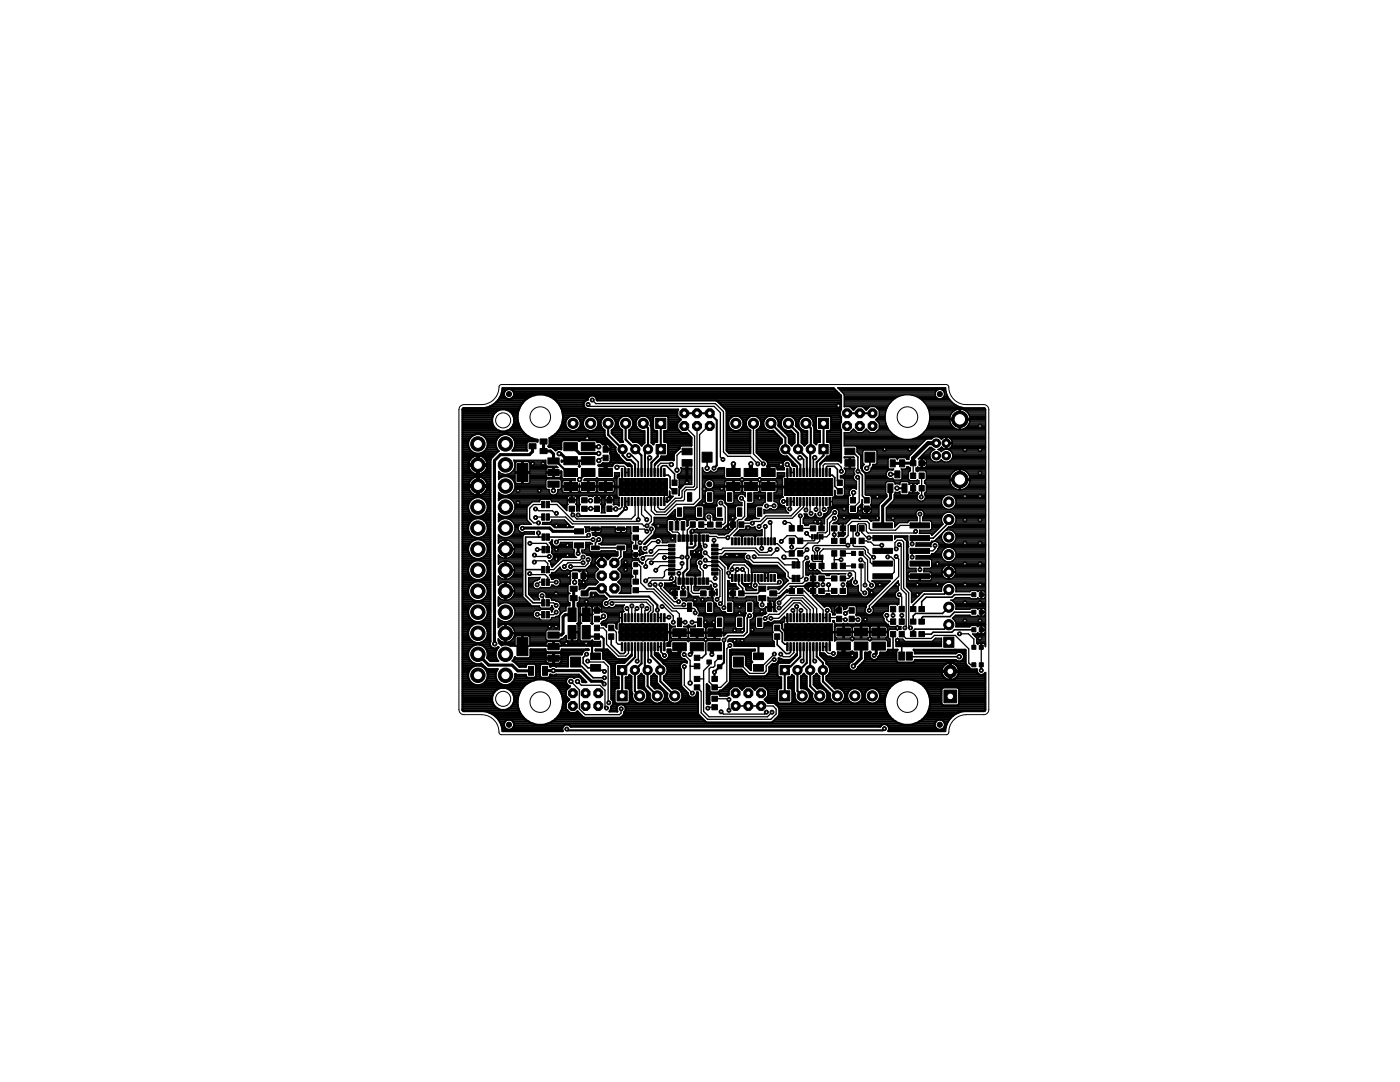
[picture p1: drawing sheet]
<svg xmlns="http://www.w3.org/2000/svg" width="279mm" height="216mm" viewBox="0 0 279 216" stroke-linecap="round" stroke-linejoin="round" font-family="sans-serif">
<g fill="#000" stroke="#000" stroke-width=".2">
<path d="M103.2 92.5h2.2v3.6h-2.2zM105.6 88.5h1.4v1.1h-1.4zM107.8 87.6h1.4v1h-1.4zM107.8 89.5h1.4v1h-1.4zM109.3 96h2.3v1.2h-2.3zM109.3 93.7h2.3v1.2h-2.3zM109.3 91.4h2.3v1.2h-2.3zM112.5 91.1h2.7v1.6h-2.7zM112.5 88.3h2.7v1.6h-2.7zM112.5 93.5h2.8v1.6h-2.8zM112.5 96.3h2.8v1.6h-2.8zM113.6 99.3h1.1v1h-1.1z"/>
<path d="M116 91.1h2.7v1.6h-2.7zM116 88.3h2.7v1.6h-2.7zM116 93.5h2.7v1.6h-2.7zM116 96.3h2.7v1.6h-2.7zM116.1 99.3h1.1v1h-1.1zM118.6 99.3h1v1.1h-1zM119.5 93.5h2.7v1.6h-2.7zM119.5 96.3h2.7v1.6h-2.7zM120.4 89.1h1v1.1h-1zM120.4 90.8h1v1.1h-1zM121.1 99.3h1v1.1h-1zM123.5 95.5h9.7v3.4h-9.7z"/>
<path d="M124 93.5h.3v1.6h-.3zM124 99.3h.3v1.6h-.3zM124.7 93.5h.2v1.6h-.2zM124.7 99.3h.2v1.6h-.2zM125.3 93.5h.3v1.6h-.3zM125.3 99.3h.3v1.6h-.3zM125.9 93.5h.3v1.6h-.3zM125.9 99.3h.3v1.6h-.3zM126.6 93.5h.3v1.6h-.3zM126.6 99.3h.3v1.6h-.3zM127.2 93.5h.3v1.6h-.3zM127.2 99.3h.3v1.6h-.3z"/>
<path d="M127.9 93.5h.3v1.6h-.3zM127.9 99.3h.3v1.6h-.3zM128.5 93.5h.3v1.6h-.3zM128.5 99.3h.3v1.6h-.3zM129.2 93.5h.3v1.6h-.3zM129.2 99.3h.3v1.6h-.3zM129.8 93.5h.3v1.6h-.3zM129.8 99.3h.3v1.6h-.3zM130.5 93.5h.3v1.6h-.3zM130.5 99.3h.3v1.6h-.3zM131.1 93.5h.3v1.6h-.3zM131.1 99.3h.3v1.6h-.3z"/>
<path d="M131.8 93.5h.3v1.6h-.3zM131.8 99.3h.3v1.6h-.3zM132.4 93.5h.3v1.6h-.3zM132.4 99.3h.3v1.6h-.3zM134.1 97.5h1v1.1h-1zM134.1 95.8h1v1.1h-1zM136.1 91.7h2v1.3h-2zM136.1 89.4h2v1.3h-2zM137.2 98.3h.8v1.7h-.8zM140.1 90.2h2v2h-2zM141.2 98.3h.8v1.7h-.8zM145 96.3h2.7v1.6h-2.7z"/>
<path d="M145 93.5h2.7v1.6h-2.7zM145.2 98.3h.8v1.7h-.8zM148.5 96.3h2.7v1.6h-2.7zM148.5 93.5h2.7v1.6h-2.7zM149.2 98.3h.9v1.7h-.9zM152 93.5h2.7v1.6h-2.7zM152 96.3h2.7v1.6h-2.7zM153.2 98.3h.9v1.7h-.9zM156.5 95.5h9.7v3.4h-9.7zM157 93.5h.3v1.6h-.3zM157 99.3h.3v1.6h-.3zM157.6 93.5h.3v1.6h-.3z"/>
<path d="M157.6 99.3h.3v1.6h-.3zM158.3 93.5h.3v1.6h-.3zM158.3 99.3h.3v1.6h-.3zM158.9 93.5h.3v1.6h-.3zM158.9 99.3h.3v1.6h-.3zM159.6 93.5h.3v1.6h-.3zM159.6 99.3h.3v1.6h-.3zM160.2 93.5h.3v1.6h-.3zM160.2 99.3h.3v1.6h-.3zM160.9 93.5h.3v1.6h-.3zM160.9 99.3h.3v1.6h-.3zM161.5 93.5h.3v1.6h-.3z"/>
<path d="M161.5 99.3h.3v1.6h-.3zM162.2 93.5h.3v1.6h-.3zM162.2 99.3h.3v1.6h-.3zM162.8 93.5h.3v1.6h-.3zM162.8 99.3h.3v1.6h-.3zM163.5 93.5h.3v1.6h-.3zM163.5 99.3h.3v1.6h-.3zM164.1 93.5h.3v1.6h-.3zM164.1 99.3h.3v1.6h-.3zM164.8 93.5h.3v1.6h-.3zM164.8 99.3h.3v1.6h-.3zM165.4 93.5h.3v1.6h-.3z"/>
<path d="M165.4 99.3h.3v1.6h-.3zM167.1 97.5h1v1.1h-1zM167.1 95.8h1v1.1h-1zM168.6 91.7h2v1.3h-2zM168.6 89.4h2v1.3h-2zM169.7 99.3h1v1.1h-1zM172.5 99.3h1v1.1h-1zM172.6 90.2h2v2h-2zM177.2 96.5h1v1.8h-1zM177.7 91.8h1v1.4h-1zM178.6 94h1v1.4h-1zM179.5 91.8h1.1v1.4h-1.1z"/>
<path d="M180 96.5h1v1.8h-1zM181.7 91.9h1.1v1h-1.1zM181.7 94.4h1.1v1.1h-1.1zM181.7 96.9h1.1v1.1h-1.1zM183.4 91.9h1.1v1h-1.1zM183.4 94.4h1v1.1h-1zM183.4 96.9h1v1.1h-1zM108.1 100h.6v1.3h-.6zM108.1 102.5h.6v1.3h-.6zM108.1 113h.6v1.3h-.6zM108.1 115.5h.6v1.3h-.6zM108.1 119.7h.6v1.2h-.6z"/>
<path d="M108.2 106.5h.6v1.3h-.6zM108.2 109h.6v1.3h-.6zM109 100h.6v1.3h-.6zM109 102.5h.6v1.3h-.6zM109 106.5h.6v1.3h-.6zM109 109h.6v1.3h-.6zM109 113h.6v1.3h-.6zM109 115.5h.6v1.3h-.6zM109 119.7h.6v1.2h-.6zM113.6 101h1.1v1h-1.1zM113.8 118.9h1.4v1h-1.4zM113.8 117h1.4v1h-1.4z"/>
<path d="M114.2 114.3h1v1.1h-1zM114.7 105.5h1.8v1h-1.8zM114.7 108.3h1.8v1h-1.8zM115.9 114.3h1v1.1h-1zM116 117.9h1.4v1h-1.4zM116.1 101h1.1v1h-1.1zM118.1 105.1h1.5v.8h-1.5zM118.1 108.9h1.5v.8h-1.5zM118.6 101h1v1.1h-1zM121.1 101h1v1.1h-1zM123.1 105.1h1.6v.8h-1.6zM123.1 108.9h1.6v.8h-1.6z"/>
<path d="M126.3 105.1h1.1v1h-1.1zM126.3 106.8h1.1v1h-1.1zM126.3 117.3h1.1v1h-1.1zM126.3 115.5h1.1v1.1h-1.1zM126.5 110.3h.8v.8h-.8zM126.5 108.8h.8v.8h-.8zM126.5 112.3h.8v.8h-.8zM126.5 113.8h.8v.8h-.8zM133.4 108.6h1.3v.5h-1.3zM133.4 109.4h1.3v.5h-1.3zM133.4 110.2h1.3v.5h-1.3zM133.4 111h1.3v.5h-1.3z"/>
<path d="M133.4 111.8h1.3v.6h-1.3zM133.4 112.6h1.3v.5h-1.3zM133.4 113.4h1.3v.5h-1.3zM133.4 114.2h1.3v.5h-1.3zM133.6 104.1h.7v1.7h-.7zM134.1 117.9h1.1v1h-1.1zM134.7 104.1h.8v1.7h-.8zM135.2 101.3h.8v1.7h-.8zM135.3 106.7h.5v1.3h-.5zM135.3 115.3h.5v1.3h-.5zM135.8 117.9h1.1v1h-1.1zM136 104.1h.7v1.7h-.7z"/>
<path d="M136.1 106.7h.5v1.3h-.5zM136.1 115.3h.5v1.3h-.5zM136.9 106.7h.5v1.3h-.5zM136.9 115.3h.5v1.3h-.5zM137.7 106.7h.5v1.3h-.5zM137.7 115.3h.5v1.3h-.5zM137.8 104.1h1v1.1h-1zM138.5 106.7h.5v1.3h-.5zM138.5 115.3h.5v1.3h-.5zM139.2 101.3h.8v1.7h-.8zM139.3 106.7h.5v1.3h-.5zM139.3 115.3h.5v1.3h-.5z"/>
<path d="M139.4 104.1h1.1v1.1h-1.1zM139.8 117.9h1.1v1h-1.1zM140.1 106.7h.5v1.3h-.5zM140.1 115.3h.5v1.3h-.5zM140.9 106.7h.5v1.3h-.5zM140.9 115.3h.5v1.3h-.5zM141.2 104.2h1.1v1h-1.1zM141.5 117.9h1.1v1h-1.1zM142 114.2h1.3v.5h-1.3zM142 113.4h1.3v.5h-1.3zM142 112.6h1.3v.5h-1.3zM142 111.8h1.3v.6h-1.3z"/>
<path d="M142 111h1.3v.5h-1.3zM142 110.2h1.3v.5h-1.3zM142 109.4h1.3v.5h-1.3zM142 108.6h1.3v.5h-1.3zM142.9 104.2h1.1v1h-1.1zM143.2 101.3h.8v1.7h-.8zM145.7 117.9h1.1v1h-1.1zM145.8 104.1h1v1.1h-1zM146 114.6h.3v1.4h-.3zM146 107.3h.3v1.4h-.3zM146.6 114.6h.4v1.4h-.4zM146.6 107.3h.4v1.4h-.4z"/>
<path d="M147.2 101.3h.8v1.7h-.8zM147.3 114.6h.3v1.4h-.3zM147.3 107.3h.3v1.4h-.3zM147.4 117.9h1.1v1h-1.1zM147.4 104.1h1.1v1.1h-1.1zM147.9 114.6h.4v1.4h-.4zM147.9 107.3h.4v1.4h-.4zM148.6 114.6h.3v1.4h-.3zM148.6 107.3h.3v1.4h-.3zM149.2 114.6h.4v1.4h-.4zM149.2 107.3h.4v1.4h-.4zM149.9 114.6h.3v1.4h-.3z"/>
<path d="M149.9 107.3h.3v1.4h-.3zM150.5 114.6h.4v1.4h-.4zM150.5 107.3h.4v1.4h-.4zM151.2 114.6h.3v1.4h-.3zM151.2 107.3h.3v1.4h-.3zM151.2 101.3h.8v1.7h-.8zM151.4 118.9h1.4v1h-1.4zM151.4 117h1.4v1h-1.4zM151.8 114.6h.3v1.4h-.3zM151.8 107.3h.3v1.4h-.3zM152.5 114.6h.3v1.4h-.3zM152.5 107.3h.3v1.4h-.3z"/>
<path d="M153.1 114.6h.4v1.4h-.4zM153.1 107.3h.4v1.4h-.4zM153.6 117.9h1.4v1h-1.4zM153.8 114.6h.3v1.4h-.3zM153.8 107.3h.3v1.4h-.3zM154.4 114.6h.3v1.4h-.3zM154.4 107.3h.3v1.4h-.3zM157.5 117.4h1.1v1h-1.1zM157.5 109.9h1v1.1h-1zM157.5 107.4h1v1.1h-1zM157.5 104.9h1v1.1h-1zM158.1 114.8h.6v1.3h-.6z"/>
<path d="M158.1 112.1h.6v1.2h-.6zM159 114.8h.6v1.3h-.6zM159 112.1h.6v1.2h-.6zM159.2 117.4h1.1v1h-1.1zM159.2 109.9h1v1.1h-1zM159.2 107.4h1v1.1h-1zM159.2 104.9h1v1.1h-1zM161.7 104.9h1.1v1h-1.1zM161.7 114.9h1.1v1h-1.1zM161.7 117.4h1.1v1h-1.1zM161.8 112.4h1v1.1h-1zM162 110.8h.3v.9h-.3z"/>
<path d="M162 106.7h.3v.9h-.3zM162.5 110.8h.3v.9h-.3zM162.5 106.7h.3v.9h-.3zM163 110.8h.3v.9h-.3zM163 106.7h.3v.9h-.3zM163.4 104.9h1.1v1h-1.1zM163.4 114.9h1.1v1h-1.1zM163.4 117.4h1.1v1h-1.1zM163.4 112.4h1.1v1.1h-1.1zM163.4 110.8h.3v.9h-.3zM163.4 106.7h.3v.9h-.3zM164 110.8h.3v.9h-.3z"/>
<path d="M164 106.7h.3v.9h-.3zM165.9 114.9h1.1v1h-1.1zM165.9 117.4h1.1v1h-1.1zM165.9 104.9h1.1v1h-1.1zM165.9 107.4h1.1v1h-1.1zM166 109.9h1v1.1h-1zM166 112.4h1v1.1h-1zM167.7 114.9h1.1v1h-1.1zM167.7 117.4h1.1v1h-1.1zM167.7 104.9h1.1v1h-1.1zM167.7 107.4h1.1v1h-1.1zM167.7 109.9h1v1.1h-1z"/>
<path d="M167.7 112.4h1v1.1h-1zM169.7 101h1v1.1h-1zM169.7 104.9h1.1v1.1h-1.1zM169.7 107.4h1.1v1.1h-1.1zM169.9 110h.9v.8h-.9zM169.9 112.5h.9v.8h-.9zM171.4 110h.9v.8h-.9zM171.4 112.5h.9v.8h-.9zM171.4 104.9h1.1v1.1h-1.1zM171.4 107.4h1.1v1.1h-1.1zM172.5 101h1v1.1h-1zM174.2 104.3h3.9v1h-3.9z"/>
<path d="M174.2 106.9h3.9v1h-3.9zM174.2 109.4h3.9v1h-3.9zM174.2 112h3.9v1h-3.9zM174.2 114.5h3.9v1h-3.9zM181.6 104.3h3.9v1h-3.9zM181.6 106.9h3.9v1h-3.9zM181.6 109.4h3.9v1h-3.9zM181.6 112h3.9v1h-3.9zM181.6 114.5h3.9v1h-3.9zM194 118.3h.8v.8h-.8zM195.4 118.3h.8v.8h-.8zM103.2 127.2h2.2v3.6h-2.2z"/>
<path d="M105.5 133h1v1.7h-1zM108.1 122h.6v1.3h-.6zM108.3 133h1v1.7h-1zM109 122h.6v1.3h-.6zM109.3 130.7h2.3v1.3h-2.3zM109.3 128.4h2.3v1.2h-2.3zM109.3 126.1h2.3v1.2h-2.3zM113.4 121.3h1.6v2.7h-1.6zM113.4 124.8h1.6v2.7h-1.6zM113.9 131.1h2v2h-2zM116.2 121.3h1.6v2.7h-1.6zM116.2 124.8h1.6v2.7h-1.6z"/>
<path d="M117.9 130.3h2v1.3h-2zM117.9 132.6h2v1.3h-2zM118.6 123h1v1.1h-1zM118.6 121.3h1v1.1h-1zM118.6 126.5h1v1.1h-1zM118.6 124.8h1v1.1h-1zM121.5 124.8h1v1.1h-1zM121.5 126.5h1v1.1h-1zM123.5 124.5h9.7v3.3h-9.7zM124 128.2h.3v1.7h-.3zM124 122.4h.3v1.7h-.3zM124.7 128.2h.2v1.7h-.2z"/>
<path d="M124.7 122.4h.2v1.7h-.2zM125.3 128.2h.3v1.7h-.3zM125.3 122.4h.3v1.7h-.3zM125.9 128.2h.3v1.7h-.3zM125.9 122.4h.3v1.7h-.3zM126.6 128.2h.3v1.7h-.3zM126.6 122.4h.3v1.7h-.3zM127.2 128.2h.3v1.7h-.3zM127.2 122.4h.3v1.7h-.3zM127.9 128.2h.3v1.7h-.3zM127.9 122.4h.3v1.7h-.3zM128.5 128.2h.3v1.7h-.3z"/>
<path d="M128.5 122.4h.3v1.7h-.3zM129.2 128.2h.3v1.7h-.3zM129.2 122.4h.3v1.7h-.3zM129.8 128.2h.3v1.7h-.3zM129.8 122.4h.3v1.7h-.3zM130.5 128.2h.3v1.7h-.3zM130.5 122.4h.3v1.7h-.3zM131.1 128.2h.3v1.7h-.3zM131.1 122.4h.3v1.7h-.3zM131.8 128.2h.3v1.7h-.3zM131.8 122.4h.3v1.7h-.3zM132.4 128.2h.3v1.7h-.3z"/>
<path d="M132.4 122.4h.3v1.7h-.3zM134.3 128.2h2.7v1.7h-2.7zM134.3 125.5h2.7v1.6h-2.7zM135.2 123.3h.8v1.7h-.8zM137.2 120.3h.8v1.7h-.8zM137.8 125.5h2.7v1.6h-2.7zM137.8 128.2h2.7v1.7h-2.7zM138.6 135h1.1v1h-1.1zM138.6 136.7h1.1v1h-1.1zM138.6 132.4h1.1v1.1h-1.1zM138.6 130.7h1.1v1.1h-1.1zM139.2 123.3h.8v1.7h-.8z"/>
<path d="M141.1 131.7h.9v.8h-.9zM141.2 120.3h.8v1.7h-.8zM141.3 125.5h2.7v1.6h-2.7zM141.3 128.2h2.7v1.7h-2.7zM142.1 136.7h1.1v1h-1.1zM142.1 135h1.1v1h-1.1zM142.1 138.9h1.1v1h-1.1zM143.2 130.7h.9v.9h-.9zM143.2 132.7h.9v.8h-.9zM143.2 123.3h.8v1.7h-.8zM145.2 120.3h.8v1.7h-.8zM146.4 131.1h2v2h-2z"/>
<path d="M147.2 123.3h.8v1.7h-.8zM149.2 120.3h.9v1.7h-.9zM150.4 130.3h2v1.3h-2zM150.4 132.6h2v1.3h-2zM151.2 123.3h.8v1.7h-.8zM153.2 120.3h.9v1.7h-.9zM154.6 124.8h1v1.1h-1zM154.6 126.5h1v1.1h-1zM156.5 124.5h9.7v3.3h-9.7zM157 128.2h.3v1.7h-.3zM157 122.4h.3v1.7h-.3zM157.6 128.2h.3v1.7h-.3z"/>
<path d="M157.6 122.4h.3v1.7h-.3zM158.3 128.2h.3v1.7h-.3zM158.3 122.4h.3v1.7h-.3zM158.9 128.2h.3v1.7h-.3zM158.9 122.4h.3v1.7h-.3zM159.6 128.2h.3v1.7h-.3zM159.6 122.4h.3v1.7h-.3zM160.2 128.2h.3v1.7h-.3zM160.2 122.4h.3v1.7h-.3zM160.9 128.2h.3v1.7h-.3zM160.9 122.4h.3v1.7h-.3zM161.5 128.2h.3v1.7h-.3z"/>
<path d="M161.5 122.4h.3v1.7h-.3zM162.2 128.2h.3v1.7h-.3zM162.2 122.4h.3v1.7h-.3zM162.8 128.2h.3v1.7h-.3zM162.8 122.4h.3v1.7h-.3zM163.5 128.2h.3v1.7h-.3zM163.5 122.4h.3v1.7h-.3zM164.1 128.2h.3v1.7h-.3zM164.1 122.4h.3v1.7h-.3zM164.8 128.2h.3v1.7h-.3zM164.8 122.4h.3v1.7h-.3zM165.4 128.2h.3v1.7h-.3z"/>
<path d="M165.4 122.4h.3v1.7h-.3zM167 123h1v1.1h-1zM167 121.3h1v1.1h-1zM167 128.1h2.7v1.6h-2.7zM167 125.3h2.7v1.6h-2.7zM169.5 123h1v1.1h-1zM169.5 121.3h1v1.1h-1zM170.5 125.3h2.7v1.6h-2.7zM170.5 128.1h2.7v1.6h-2.7zM174 125.3h2.7v1.6h-2.7zM174 128.1h2.7v1.6h-2.7zM177.7 126h1.1v1.1h-1.1z"/>
<path d="M177.7 121h1.1v1.1h-1.1zM177.7 123.5h1.1v1.1h-1.1zM179.4 130.1h1.2v1.6h-1.2zM179.5 126h1v1.1h-1zM179.5 121h1v1.1h-1zM179.5 123.5h1v1.1h-1zM180.9 130.1h1.2v1.6h-1.2zM181.7 126h1.1v1h-1.1zM181.7 123.5h1.1v1h-1.1zM181.7 121h1.1v1h-1.1zM183.4 126h1.1v1h-1.1zM183.4 123.5h1.1v1h-1.1z"/>
<path d="M183.4 121h1.1v1h-1.1zM194 132.2h.8v.9h-.8zM194 125.3h.8v.8h-.8zM194 121.8h.8v.8h-.8zM194 128.8h.8v.8h-.8zM195.4 132.2h.8v.9h-.8zM195.4 125.3h.8v.8h-.8zM195.4 121.8h.8v.8h-.8zM195.4 128.8h.8v.8h-.8zM142.1 140.6h1.1v1h-1.1z"/>
</g>
<g fill="#000" stroke="#000" stroke-width=".2">
<circle cx="101.6" cy="78.6" r=".51"/>
<circle cx="187.6" cy="78.6" r=".51"/>
<circle cx="128.4" cy="97.2" r=".36"/>
<circle cx="141.6" cy="96.6" r=".51"/>
<circle cx="101.6" cy="144.6" r=".51"/>
<circle cx="187.6" cy="144.6" r=".51"/>
</g>
<g fill="none" stroke="#000" stroke-width=".32">
<path d="M124.1 94.3v2.9h4.3M124.1 99.7v.4M124.8 94.3h.6M125.5 90.8h.6l1.3 1.4v2.1M125.6 92.7l.5 .5v1.1M126.7 93.4v.9M128 93.5v.8M128.7 93.5v.8M129.6 91.4l-.3 .3v2.6M131.6 91.8l-1 1v1.5M131.9 94.3v-1.1l.3-.3h.8l1.6 1.7v1.7M132.6 94.3v.5h.8l.3 .4v2.1l.9 .7"/>
<path d="M141.1 91.2v2.2M157.1 92.7l.7 .6v1h.6M157.1 94.3v2.9M157.1 99.7v.4M157.6 91.6l1.5 1.5v1.2M159.6 91.3h.4l.4 .4v2.6M161 93.4v.9M161.7 93.4v.9M162.6 91.3l-.3 .3v2.7M163 93.5v.8M164.4 91.9l-.8 .7v1.7M164.9 94.3v-1.1l.2-.2h1.4l.6 .7v2.2l.5 .4h-.3"/>
<path d="M165.6 94.3v.5h.5l.5 .5v1.7l1 1M169.6 90.1h.5l1.1 1.1v2.8M170.3 98.3l-.1 .1v1.4M171.2 94l.9 .8v4.2l.9 .8M171.2 94v.1M173.6 91.2v1.6l-.6 .6M104.9 113.7h3.5M107.2 109.7h1.3M108.5 107.2h-3.6v11.6l1.5 1.5h2M117.5 106.8l-.4 .4h-7.8M119.5 107.7l-.7 .6v1h5.1v1.7l-1.3 1.3M125.4 100.1h-.6l.1 1.3"/>
<path d="M134.1 114.5l-.1 .9M135.5 114.4l.1 1.6M145.4 114.3v.8l.2 .2h.5M147.2 113.6v.3l-.4 .3v1.1M147.4 115.3v1.3l.8 .8v1M152.1 117.5l-.9 .9h-3.2M152.1 119.4v1.3M157.8 100.1h.6M189.4 103.7v.6l-3.2 3.1h-2.6M189.4 117.7l-.9 .8h-4l-2.3 2.3v.7M194.4 118.7h-3.9l-.5 .5h-5.2l-.9 .9v1.4M114.9 132.1l.8 .8h.4l2.3 2.3h2.2"/>
<path d="M117.1 130.5l-.7 .7v1.1l.9 1h1.6l.5 .4h1l.2 .3M122 127v1.7l1.7 1.7h.8l.3-.3v-1M124.1 128.5v.6M124.1 123.3v2.9h4.3M126.1 129.1v1.7l-.6 .6M126.7 129.1v.9M127.4 129.1v2.6l-.2 .2M128.1 120.9l-.1 .1M129.3 129.1v2.6l.3 .2M130 129.1v.9M130.6 129.1v1.6l.9 .8M131.3 129.1h.6v1l.7 .7"/>
<path d="M132.6 126.2v2.9M133.5 123.2l-.9 .1v.4M137.6 121.2h.1M137.6 121.2l-.2 .2M137.6 121.2l.2 .2M138.1 124.2h1.5M140.8 127.6h.1M140.9 127.6v2.9l-.8 .8h-1M149.6 122.9l-.5 .4v2.8l-.7 .8h-3.1l-.8 .8M155.1 127v1.7l1.8 1.7h.6l.3-.3v-1M155.1 125.3h.1M155.1 125.3l1 1v1.7l.5 .5h.5v.6"/>
<path d="M157.1 123.3v2.9M159.1 129.1v1.4l-1.5 1.5M159.7 129.1v.9M160.4 129.1v2.5l-.3 .3M162.3 129.1v2.5l.3 .3M163 129.1v.9M163.6 129.1v1.7l1.6 1.5M164.3 129.1h.6M165.6 123.3v.4M165.6 126.2v2.9M168.4 128.9v1.7M168.4 130.6h.1"/>
<path d="M168.4 130.6h1.5l.2 .2M170 123.5h1.1l.1 .2M170.1 130.8l-.2 .1M178.2 126.5v3.9M179.1 127.8l.9 .9v2.2M180 121.5v.1M180 121.6h-.1M181.5 130.9l.1 .1h9.8M189.4 121.2l-1.3 1.2h-5.4l-.5 .5v1.1M189.4 124.7l-.9 .8h-5.9l-.4 .4v.6M194.4 125.7h-3.9l-.5 .5h-3.8l-.4 .3h-1.9M194.4 122.2h-3.9l-.9 .8h-5.4l-.3 .3v.7"/>
<path d="M195.8 132.7v1.1M146.8 140.9h5.1"/>
</g>
<g fill="none" stroke="#000" stroke-width=".25">
<path d="M118.2 79.8l.7 .7h23.9l1.6 1.6v8.1l.8 .9h4.5l1.5 1.5M167.3 77.5h21.4M167.6 77.7h19.7M167.8 78h19.1M168 78.2h18.7M168.2 78.4h18.4M168.4 78.6h18.2M168.5 78.8v2.4M168.5 78.8l-1.3-1.4h21.5l.3 1.4M168.5 80h9.6M168.5 79.7h9.8M168.5 79.5h10.1"/>
<path d="M168.5 79.3h10.5M168.5 79.1h11M168.5 78.8h11.7M178.2 79.8v.1M178.2 79.8l-.9 1-.5 1.2-.2 1.2M182 78.8h4.6M182.7 79.1h4M183 79.1l1 .7M183 79.1h.1M183 79.1a4.5 4.5 0 0 0-4.8 .7M183.2 79.3h3.7M183.6 79.5h3.7"/>
<path d="M183.9 79.7h5.6M184 79.8l.9 1M184 79.8h.1M184.1 80h5.6M187.8 77.7h.9M187.9 79.5h1.5M188.2 78h.6M188.2 79.3h1.1M188.4 79.1h.7M188.4 78.2h.4M188.5 78.8h.5M188.5 78.4h.4"/>
<path d="M188.5 78.6h.4M189 78.8h.1M189 78.8l.5 1M189.5 79.8h.1M189.5 79.8l.8 .7M99.5 99.1h13.8M99.5 98.8h23.6M99.5 99.3h13.7M99.5 99.7h.2M99.5 99.5h.5M99.5 98.4h.1M99.5 95.5h.2"/>
<path d="M99.5 94.2h.1M99.5 95.3h.5M99.5 98.6h.4M99.5 95.1h3.3M99.5 94.8h3.3M99.5 94.6h.9M99.5 94.4h.4M100.5 98.8l-.7-.2-.3-.3v1.6l.3-.3 .7-.3M101.2 99.3a1.92 1.92 0 0 1 1.6 1.9 1.92 1.92 0 0 1-1.6 1.9M101.3 94.6h1.5M101.7 95.3h1.1M101.8 99.5h11.4"/>
<path d="M101.8 98.6h8.1M101.9 94.4h2.2M102.1 95.5h.7M102.1 99.7h5.7M102.1 98.4h7.6M102.1 94.2h10M102.3 95.7h.5M102.3 99.9h5.4M102.3 98.2h7.3M102.4 94h.4M102.5 95.9h.3M102.5 98h7.1"/>
<path d="M102.5 93.7h.3M102.6 96.2h.2M102.6 92h6.3M102.6 97.7h7M102.6 93.5h.2M102.7 92.2h.3M102.7 97.5h6.3M102.7 96.4h.2M102.7 93.3h.1M102.8 93.2a1.89 1.89 0 0 1-1.4 1.4 1.89 1.89 0 0 1-1.9-.5v1.6a1.9 1.9 0 0 1 3.1 .4 1.9 1.9 0 0 1-1.4 2.7M102.8 96.6h6.1M102.8 97.3h6.1"/>
<path d="M102.8 92.4l-.3-.6h6.4v1l.3 .2M102.8 92.4v1.8M102.8 93.1h.1M102.8 97.1h6.1M102.8 96.8h6.1M102.8 92.8h.1M102.8 92.6h.1M102.8 92.4h.1M102.8 92.5l.2-.4h1.1v4.4l-1.2-.1M102.9 96.4l-.1-.2v-1.8h2.9v1.8l-.1 .2M104.1 94h.3M104.1 93.3h.3"/>
<path d="M104.1 92.2h.3M104.1 93.7h.3M104.1 95.5h.3M104.1 95.3h.3M104.1 93.1h.3M104.1 96.4h.3M104.1 96.2h.3M104.1 95.9h.3M104.1 95.7h.3M104.1 95.1h.3M104.1 94.8h.3M104.1 94.6h.3"/>
<path d="M104.1 93.5h.3M104.1 92.8h.3M104.1 92.6h.3M104.1 92.4h.3M104.4 94.4h5.9M105.6 92.2h3.3M105.6 96.4h3.3M105.7 94h3.3M105.7 93.7h3.3M105.7 95.5h9.1v.4M105.7 94.2v-1.9l-.3-.2h-1v4.4l1.2-.1M105.7 95.3h6.4"/>
<path d="M105.7 93.1h5.4M105.7 96.2h3.2M105.7 95.9h3.2M105.7 95.7h3.3M105.7 95.1h3.3M105.7 94.8h3.3M105.7 94.6h3.3M105.7 93.5h3.3M105.7 92.8h3.3M105.7 92.6h3.2M105.7 92.4h3.2M109 95.1v-.7h3v.7l-.4 .2"/>
<path d="M109 95.1l.3 .2M109.3 93.3l-.3 .3v.6M109.6 97.7h-.4l-.3-.3v-1.6l.3-.2h2.6l.2 .2v1.6l-.2 .3h-.5M109.6 97.7l.1 .7M109.7 98.4a.91 .91 0 0 0 1.3 .3M109.9 99.7h4.1M110.3 94h.3M110.3 93.7h.3M110.3 93.3v2M110.3 95.1h.3M110.3 94.8h.3M110.3 94.6h.3"/>
<path d="M110.3 93.5h.3M110.6 93.3v2M110.6 94.4h1.5M111 98.6h12.1M111.1 93l.3 .3h-5.7M111.2 98.4h11.9M111.2 98.4l-.2 .3M111.3 98.2h1M111.3 98h.9M111.3 97.7h.9M111.3 97.7l-.1 .7M111.9 97.5h.3"/>
<path d="M111.9 95.7h2.9M111.9 95.1h.2M112 94h.1M112 94.2v-.3l.1 .2v1.1l.3 .3M112 94.8h.1M112 94.6h.1M112 96.6h.2M112 97.3h.2M112 91.8h1.7v.3h-1.6v.2zM112 97.1h1.8M112 96.8h.2M112 96.4h.2"/>
<path d="M112 96.2h.2M112 95.9h.3M112 92h1.7M112 92.2h.1M112.2 97.9v-.7h10.4v.7M112.2 97.9l.1 .3M112.3 98.2l1.5 .1v-2.4l-1.5 .1-.1 .2v.7h10.4v-.7l-.2-.3h-1.4v2.4l1.4-.1M113.2 99.3l.2-.3h.6v.9h-3.9M113.2 99.3v.4h1.9v-.4M113.2 99.9v.5M113.8 98h.2M113.8 96.6h.2"/>
<path d="M113.8 97.3h.2M113.8 97.7h.2M113.8 98.2h.2M113.8 97.5h.2M113.8 96.8h.2M113.8 96.4h.2M113.8 96.2h.2M113.8 95.9h.2M114 99.1h.2M114 91.8h3.1l.1 .3h-3.2zM114 99.3h.2M114 99.5h.2"/>
<path d="M114 92h3.2M114 97.1h3.3M114.2 99.7h1.4M114.8 95.9h.1M114.8 95.9h-.8v2.4h1.3l.3-.4M115 99.1h.7M115.1 99.3l-.3-.3h-.6v.9h1.4M115.1 99.9v.5M115.1 99.3h.5M115.1 99.5h.5M115.4 93.1h.4M115.5 93l.1 .3 .2-.2"/>
<path d="M115.5 98.2h.3M115.6 92.2h.1M115.6 92.1l-.1 .9M115.6 92.8h.1M115.6 92.6h.1M115.6 92.4h.1M115.6 98h.1M115.6 96.6h.1M115.6 97.3h.1M115.6 97.7h.1M115.6 96.9v-.3l.1 .3M115.6 97.2v.7"/>
<path d="M115.6 97.5h.1M115.6 96.8h.1M115.6 92.1v.7l.2 .3M115.7 97.2v.7M115.7 97.9l.1 .3M116.6 95.7h6.5M116.6 99.8l1.3 .1M117.3 98h.2M117.3 96.6h.2M117.3 97.3h.2M117.3 97.7h.2M117.3 98.2h.2"/>
<path d="M117.3 97.5h.2M117.3 96.8h.2M117.3 96.4h.2M117.3 96.2h.2M117.3 95.9h.2M117.4 80.7l.4 .4h24.7l1.3 1.2v8.9l.5 .5M117.5 99.1h.1M117.5 97.1h3.2M118.2 99.1h.1M118.9 95.5l.2-.2 .2 .2M119 95.9h.3M119 98.2h.3"/>
<path d="M119 99.1h.2M119 99.3h.2M119 99.5h.2M119.1 98h.1M119.1 96.2h.1M119.1 96.2l-.3-.3h-1.3v2.4l1.5-.1M119.1 96.6h.1M119.1 97.3h.1M119.1 97.7h.1M119.1 97.9l-.1 .3M119.1 96.2v.7M119.1 97.2v.7"/>
<path d="M119.1 97.5h.1M119.1 96.8h.1M119.1 96.4h.1M119.1 96.2l.4-.3h1.2v2.4h-1.2l-.4-.4M119.2 99.7h2.3M119.9 99l.1 .7h-1v-.8h-.5l-.2 .2h-.8l-.2-.2h-1.4l-.3 .2v1.4l.2 .2-.2 .1M119.9 99.1h.9M119.9 99l-.7-.1v1h2.3v-1h-.4l-.3 .2-.1 .6h1.8l-.1-.7M120 99.9l-.1 .7M120 99.3h.7M120 99.5h.7M120.7 98h.3"/>
<path d="M120.7 99.9l.1 .7M120.7 96.6h.3M120.7 97.3h.3M120.7 97.7h.3M120.7 98.2h.3M120.7 97.5h.3M120.7 96.8h.3M120.7 96.4h.3M120.7 96.2h.3M120.7 95.9h.3M120.9 91.4h-.9l-.5 .5M121 97.1h7.2"/>
<path d="M121.5 99.1h.3M121.5 99.3h.3M121.5 99.5h.3M121.8 99.7h1.7M122.4 95.5l.2-.3v-.9h1v.8l-.3 .1-.2 .2v1.6h10.1v.3h-10.6M122.4 99.1h.8M122.4 99l-.6-.1v1h1.7M122.4 95.9h.7M122.4 98.2h.7M122.5 99.9l-.1 .7M122.5 99.3h1.1M122.5 99.5h1"/>
<path d="M122.6 96.2h.5M122.6 98h.5M122.6 96.6h.5M122.6 97.7h.5M122.6 97.9l-.2 .3M122.6 97.5h.5M122.6 96.8h.5M122.6 96.4h.5M122.6 95.3h.6M122.6 95.1h1M122.6 94.8h1M122.6 94.6h1"/>
<path d="M122.6 94.4h1M123.1 95.5h-6.3l-.2 .4h.7v2.4l-1.5-.1M123.1 97.3v1.6l.2 .3 .3 .1-.1 1.7a.82 .82 0 0 0-1-.2l-.1-.2M123.1 93.3l.2-.3h1.2l.3 .3v1M127.9 97.9h.1M128 93.5h.1M128.2 98h.3M128.2 95.5h.3v3.3h-.3zM128.2 98.4h.3M128.2 96.6h.3M128.2 97.7h.3M128.2 98.6h.3"/>
<path d="M128.2 98.2h.3M128.2 97.5h.3M128.2 96.8h.3M128.2 96.4h.3M128.2 96.2h.3M128.2 95.9h.3M128.2 95.7h.3M128.5 97.1h4.7M128.7 93.5h.1M130 93.4v.9M132.1 97l.5 .5v2.6h.5M133.1 99.9h.3"/>
<path d="M133.1 99.3h1M133.1 99.7h.6M133.1 99.5h.8M133.6 98.4h.1M133.6 98.8h.2M133.6 98.6h.1M133.6 98.2h.1M133.9 99l-.2-.2-.1-.8v.9l-.1 .3-.4 .1v1l1.3-1.3-.9 .1M134 92.7l-.3-.3h-1.8l-.6 .6v1.3M135.2 95.3h2.8M135.2 95.1h2.8M135.2 94.8h2.8"/>
<path d="M135.4 98.8h.2M135.4 94.6h2.6M135.5 95.5h2.5M135.5 97.3h.5M135.5 97.1h.7M135.6 98h.1M135.6 98.4h.1M135.6 97.7l1-1h1.4v-3.3l-2.1-.1a.87 .87 0 0 1-.7 1.4v.7l.4 .2v1.4l-.2 .2 .2 .1v1.6h-.2l.2-.1M135.6 96.6h2.4M135.6 97.7h.1M135.6 98.6h.1M135.6 98.2h.1"/>
<path d="M135.6 97.5h.2M135.6 96.8h.8M135.6 96.4h2.4M135.6 96.2h2.4M135.6 95.9h2.4M135.6 95.7h2.4M135.8 94.4h2.2M135.9 94.2h2.1M136 93.5h2M136 94h2M136 93.7h2M136.6 85l2 2v10l-.2 .2h-1.6l-.7 .8v1.2l-.2 .2h-1.1l-2.3 2.3h-.8l-.4-.5v-1.1"/>
<path d="M137.1 90.1h-1.3l-.7 .7v3M139.1 85v12.2l-.5 .5h-1.6l-.4 .4v1.6l-.2 .2h-1.5l-2.2 2.3h-1.6l-.5-.5v-1.6M139.9 99.9h.9M140.1 99.7h.7M140.2 98h.7M140.2 98.4h.6M140.2 94h.2M140.2 93.7h.1M140.2 95.5h15.9M140.2 96.6h.4M140.2 97.3h.7M140.2 99.1h.6"/>
<path d="M140.2 98.8h.6M140.2 97.7h4.4M140.2 94.2h.4M140.2 95.3h4.4M140.2 99.3h.6M140.2 99.5h.6M140.2 98.6h.6M140.2 98.2h.6M140.2 97.5h1.1M140.2 97.1h.5M140.2 96.8h.5M140.2 96.4h.5"/>
<path d="M140.2 96.2h.6M140.2 95.9h.7M140.2 95.7h1.1M140.2 95.1h4.4M140.2 94.8h4.4M140.2 94.6h4.4M140.2 94.4h4.4M140.2 93.5h.1M140.6 94.2l-.2-.3-.2-.6v6.4l-1.6 1.5h-2.1v2l-.3 .3h-1.2l-.2-.3v-1.6l-1.6 1.6h-2.6v1.1l-.5 .4 .4 .1M140.6 94.2l.3 .1 .7-.1M141.6 94.2h.5M141.6 85h-.2l-1.8 1.7v12.7l-1.2 1.2h-3.4l-2.1 2.1h-2.2l-.7-.8v-1.8"/>
<path d="M141.8 94h.1M141.8 94l-.2 .2M141.9 97.5h2.7M141.9 95.7h14.2M142.2 97.3h2.4M142.2 95.9h2.6M142.3 98h2.3M142.4 97.1h3.8M142.4 96.2h2.3M142.5 98.4h2.3M142.5 99.1h2.3M142.5 98.8h2.3"/>
<path d="M142.5 99.9h.6M142.5 99.3h2.3M142.5 99.7h.8M142.5 99.5h2.3M142.5 98.6h2.3M142.5 98.2h2.3M142.5 96.6h2.1M142.5 96.8h2.1M142.5 96.4h2.1M142.9 94.2h1.7M143.1 94h1.5M143.3 93.7h1.3"/>
<path d="M143.3 93.5l.2-.2h1.1v1.9l.2 .3M143.3 93.5a.83 .83 0 0 1-.6 .7 .83 .83 0 0 1-.9-.2M143.3 93.5h1.3M144.4 99.7h.4M144.6 99.9h.2M144.6 97.9l.2 .3M144.8 98.2v2M146.2 96.6h.3M146.2 97.3h.3M146.2 97.7h.3M146.2 97.5h.3M146.2 96.8h.3"/>
<path d="M146.2 96.4h.3M146.2 96.2h.3M146.2 95.9h.3M146.3 98h.2M146.5 98.4h2.3M146.5 99.1h.7M146.5 98.8h.9M146.5 99.9h.8M146.5 99.3h.7M146.5 99.7h.7M146.5 99.5h.7M146.5 98.6h1.2"/>
<path d="M146.5 98.2h.1M146.5 97.1h3.2M147.9 95.9h.4M148 98.2h.3M148 99.4l.6 .7v2.9l-.6 .7h-.6l-.3 .2v1.5l-1.9 1.9h-2l-.2-.3h-1.8M148.1 98h.1M148.1 96.9v-.7l-.2-.2-1.4-.1v4.3M148.1 96.6h.1M148.1 97.3h.1M148.1 97.7h.1M148.1 97.9l-.3 .4h-1.3M148.1 97.2v.7"/>
<path d="M148.1 97.5h.1M148.1 96.8h.1M148.1 96.4h.1M148.1 96.2h.1M148.1 95.3l-.2 .2M148.1 95.3l.2 .2M148.1 95.3h.1M148.1 96.9v-.7l.2-.2 1.4-.1v1.3h-5.1v.7M148.1 97.9l.2 .3M148.2 98.6h.6M148.3 98.2l.5 .1v.8a.85 .85 0 0 0-1.1-.5 .85 .85 0 0 0-.6 1 .85 .85 0 0 0 1 .7v.6h-1.1l-.2 .3v2l.1 .2-.3 .3M148.6 98.8h.2"/>
<path d="M148.7 99.1h.1M149.7 96.6h.3M149.7 96.8h.3M149.7 96.4h.3M149.7 96.2h.3M149.7 95.9h.3M150 97.1h3.2M150.4 84.5v6.1l2 2M150.5 98.4h2.3M150.5 99.1h2.3M150.5 98.8h2.3M150.5 99.9h2.3"/>
<path d="M150.5 99.3h2.3M150.5 99.7h2.3M150.5 99.5h2.3M150.5 98.6h2.3M151.4 95.9h.4M151.4 98.2l-.9 .1v1.9M151.4 98.2h.4M151.6 98h.1M151.6 96.2h.1M151.6 96.9v-.7l-.2-.2-1.4-.1v1.3h3.2v-1.3l-1.4 .1-.2 .9M151.6 96.6h.1M151.6 97.3h.1"/>
<path d="M151.6 97.7h.1M151.6 97.9l-.2 .3M151.6 97.2v.7M151.6 95.3h.1M151.6 97.5h.1M151.6 96.8h.1M151.6 96.4h.1M151.6 95.3l-.2 .2M151.6 95.3l.2 .2M151.6 97.9l.2 .3M151.8 98.2l1 .1v1.9l-.5 .3-.2 .3M153.2 96.6h.3"/>
<path d="M153.2 96.8h.3M153.2 96.4h.3M153.2 96.2h.3M153.2 95.9h.3M153.5 97.1h7.7M154.5 98.4h1.6M154.5 99.1h1.7M154.5 98.8h1.6M154.5 99.9h1M154.5 99.3h1.5M154.5 99.7h1.1M154.5 99.5h1.2"/>
<path d="M154.5 98.6h1.6M154.9 95.5l.2-.3v-.9h1.5v.8l-.3 .1-.2 .2v1.6h9.9l.1 .3h-11M154.9 95.9h1.2M154.9 98.2l-.4 .1v1.8a.82 .82 0 0 1 .8 1M154.9 98.2h1.2M155.1 96.2h1M155.1 98h1M155.1 97.9v-.7h-1.6v-1.3h1.2l.4 .2v.8h-10.5v-.7l.2-.2 1.4-.1v2l.3 .2M155.1 97.9l-.2 .3M155.1 96.6h1M155.1 97.7h1M155.1 97.5h1"/>
<path d="M155.1 96.8h1M155.1 96.4h1M155.1 95.3h1.1M155.1 95.1h1.5M155.1 94.8h1.5M155.1 94.6h1.5M155.1 94.4h1.5M156.1 97.3v1.7M156.1 99l.2 .2a.85 .85 0 0 0-.8 1 .85 .85 0 0 0 1 .7l.3 .4M159.7 93.4v.9M161.2 98h.3M161.2 95.5h.3v3.3h-.3z"/>
<path d="M161.2 98.4h.3M161.2 96.6h.3M161.2 97.7h.3M161.2 98.6h.3M161.2 98.2h.3M161.2 97.5h.3M161.2 96.8h.3M161.2 96.4h.3M161.2 96.2h.3M161.2 95.9h.3M161.2 95.7h.3M161.5 97.1h4.5"/>
<path d="M166.1 99.9h3.2M166.1 99.3h3.2M166.1 99.7h3.2M166.1 99.5h3.2M166.5 99.1h2.8M166.6 99l-.5 .3v1.6l-.3 .4M166.6 98h.1M166.6 98.4h.1M166.6 98.8h.2M166.6 98.6h.1M166.6 98.2h.1M166.7 97.9l-.1-.1v1.2"/>
<path d="M166.7 97.9v.9l.2 .2M167.7 95.3h2.6M167.7 95.1h2.6M167.9 94v-.8l-.7-.6h-2.6l-.3 .3v1.4M168.2 94.8h2.2M168.4 95.5h2M168.4 98.8h1.3M168.5 86.3v2.7h2.3l.2 .3v.9M168.5 91.2h1.8l.2 .2h-.8v.8h-.2v-.8h-1zM168.5 91.3h2M168.5 86.3h.1M168.5 86.6h9.7"/>
<path d="M168.5 87.3h10.8M168.5 88.9h15.1M168.5 88.6h15.3M168.5 88.4h15.6M168.5 88.2h15.8M168.5 88h16M168.5 87.7h16.2M168.5 87.5h11.4M168.5 87.1h10.4M168.5 86.8h10M168.5 86.4h9.5M168.5 81.1h8.7"/>
<path d="M168.5 80.9h8.8M168.5 80.6h9M168.5 80.4h9.2M168.5 80.2h9.4M168.5 81.2h1.1l.7 .6 .7-.6h1.1l.7 .6 .8-.6h1.1l.8 .7v1.1l-.8 .7 .8 .8v1.1l-.8 .7h-1.1l-.7-.7-.8 .7h-1.1l-.7-.7-.7 .7h-1.1M168.5 81.2h.1M168.5 98h1M168.5 98.4h1M168.5 96.6h2.4M168.5 97.3h2.4M168.5 97.3v1.5l-.2 .2M168.5 97.7h1.2"/>
<path d="M168.5 98.6h1M168.5 98.2h1M168.5 97.5h1.4M168.5 97.1h2.4M168.5 96.8h2.4M168.5 96.4h2.4M168.5 96.2h2.4M168.5 95.9h2.2M168.5 95.7h2M168.5 94.6h2.1M168.6 93.5h2M168.7 94.4h1.8"/>
<path d="M168.7 93.7h1.8M168.8 94h1.6M168.8 94.2h1.6M169.5 93.3h.2M169.5 92.2h.2M169.5 93.1h.2M169.5 92.8h.2M169.5 92.6h.2M169.5 92h.2M169.5 91.7h.2M169.5 91.5h.2M169.5 98.8l-.2 .3v1.5l.1 .1-.1 .1v1.5l.2 .2h1.4l.3-.2v-1"/>
<path d="M169.7 98.8v.1M169.8 86.2h1.1M169.8 81.3h1.1M170 86h.7M170 81.5h.7M170.2 85.7h.3M170.2 81.7h.3M170.3 95.1a.81 .81 0 0 0 .6 .9v1.6a.89 .89 0 0 0-1.2 .1 .89 .89 0 0 0 0 1.1M170.6 94.6a.9 .9 0 0 1 0-1.2h-.9v-.9h-.2v.9h-1a.86 .86 0 0 1 .2 1 .86 .86 0 0 1-1 .5v.5h.6l.2 .2-.1 1.6 .1 .1M170.6 94.6l-.3 .5M170.8 97.5h.1M170.9 89.1h12.5"/>
<path d="M171 90.2l.8 .8v2.5l.3 .4M171 90.2h1.2M171 90h1.3M171 89.7h11.7M171 89.5h11.9M171 89.3h12.2M171.2 95.2l.3 .3v4.7l-1.3 1.3h-.4M171.2 90.4h1M171.4 90.6h.8M171.7 90.8h.5M171.8 93.3h.3M171.8 92.2h.4"/>
<path d="M171.8 91.3h.4M171.8 93.1h.4M171.8 92.8h.5M171.8 92.6h.6M171.8 92.4h.4M171.8 92h.4M171.8 91.7h.4M171.8 91.5h.4M171.8 91.1h.4M171.9 93.5h.2M172 93.7h.1M172 99.9h.1"/>
<path d="M172.1 93.9l.6 .7v4.1l.1 .1h4.2M172.1 99.7v1.1M172.1 94h.2M172.2 92.4l.3 .3a.86 .86 0 0 0-.3 1.2M172.2 92.4v-2.4l.2-.2h2.4l.2 .2v2.4M172.2 93.9l.3 .3M172.3 94.2h.2M172.3 86.2h1.2M172.3 81.3h1.1M172.5 94.2l.3 .1 .7-.1M172.5 86h.7M172.5 94.4h4.4"/>
<path d="M172.5 81.5h.7M172.7 98h4.1M172.7 98.4h4.1M172.7 95.5h5.5M172.7 96.6h4.1M172.7 97.3h4.1M172.7 97.7h4.1M172.7 95.3h4.4M172.7 98.6h4.2M172.7 98.2h4.1M172.7 97.5h4.1M172.7 97.1h4.1"/>
<path d="M172.7 96.8h4.1M172.7 96.4h4.1M172.7 96.2h4.2M172.7 95.9h10.7M172.7 95.7h5.7M172.7 95.1h4.3M172.7 94.8h4.2M172.7 94.6h4.1M172.7 85.7h.3M172.7 81.7h.3M173.5 94.2h3.5M173.7 98.8l.2 .3v1.5l-.1 .1"/>
<path d="M173.7 94h3.5M173.8 93.7h4.4M173.9 93.5h3.5M173.9 99.1h3.1M173.9 99.9h2.2M173.9 99.3h2.9M173.9 99.7h2.5M173.9 99.5h2.7M173.9 93.3h3.3M174.2 93.1h3M174.2 93l-.3 .4-.2 .5-.2 .3M174.2 92.8h3"/>
<path d="M174.8 83.7h1.9M174.8 92.6h2.4M174.8 86.2h3M174.8 81.3h2.3M174.9 90h7.6M175 83.5h1.7M175 84h1.7M175 92.2h2.2M175 91.3h6.4M175 92.4l-.2 .3h-.6v.3M175 92.4h2.2M175 92h2.2"/>
<path d="M175 91.7h2.2M175 91.5h2.3M175 91.1h6.5M175 90.8h6.6M175 90.6h6.8M175 90.4h7.1M175 90.2h7.3M175 86h2.6M175.1 81.5h1.9M175.2 84.2h1.5M175.3 85.7h2.1M175.3 81.7h1.6"/>
<path d="M175.4 84.4h1.4M175.4 83.1h1.2M175.5 82h1.3M175.5 85.5h1.7M175.5 85.3h1.7M175.5 85.1h1.6M175.5 84.9h1.5M175.5 84.6h1.3M175.5 82.8h1.2M175.5 82.6h1.2M175.5 82.4h1.2M175.5 82.2h1.3"/>
<path d="M176.6 83.2l-1.4 .1M176.6 83.2l.2 1.3M176.8 84.5h.1M176.8 84.5l.5 1.2M177.2 93.3l.3 .3h.9l-.2 .3-.3-.2M177.3 85.7h.1M177.3 85.7l.9 .9M177.5 91.3l-.3 .3v1.7M177.6 93.7a.89 .89 0 0 0-.8 .9 .89 .89 0 0 0 .8 .9M178.2 86.6a4.5 4.5 0 0 0 4.8 .7M178.2 99.9h5.4M178.4 99.7h4.8"/>
<path d="M178.5 99.1h4.5M178.5 98.8h4.6M178.5 99.3h4.5M178.5 99.5h4.6M178.5 96.2h1.2M178.5 98.6h1.2M178.6 98.4h1M178.6 96.4h1M178.8 91.3l.3 .3M179 91.5h.2M179.1 91.6v.1M179.1 91.7h.1"/>
<path d="M179.4 91.3l-.3 .3M179.5 96.6h.1M179.5 98.2h.1M179.8 95.7h1.6M180 93.7h1.7M180 93.8v1.7l-.2 .3h-1.4l-.2-.4-.3 .1M180 95.5h1.3M180 94.2h1.3M180 95.3h1.3M180 95.1h1.3M180 94.8h1.3M180 94.6h1.3"/>
<path d="M180 94.4h1.3M180.7 91.3l.3 .4h.4M180.8 93.5h.9M180.9 91.5h.5M181 93.3v-.2h.3l.4 .3v.5l-1.7 .1M181 93.3h.5M181 93.3l-.3 .3h-.9l.2 .2M181.3 96.2h2.1M181.3 98.6h1.9M181.4 91.6v.1M181.4 96.7v-.3l-.2-.3h-1.4l-.2 .3v.3l-.4-.2-.6 .1v-.2l-.2-.3h-1.4l-.2 .3v2.1l.2 .2v.4l-1.6 1.8v3h-1.4l-.1 .2-.6-.6h-3.5l-1 1h-.5v.8h-.2v-.8l-.7 .1M181.4 98.4h2l-.4 .6"/>
<path d="M181.4 96.6h.1M181.4 96.4h2M181.6 93.9l-.3 .3v1.5l.3 .2h1.3l.2-.2 .3 .2v.5l-.4 .2-.6-.1v.8h-.3v-.8l-.7 .1M182.1 98h.3M182.1 96.6h.3M182.1 97.7h.3M182.1 98.2h.3M182.1 97.1h.3M182.1 96.8h.3M182.2 92.4v2.5M182.3 87.5h3.7M182.8 93.7h8.2"/>
<path d="M182.8 93.5h13.9M182.9 93.9l.2 .2 .2-.2M183 99a.85 .85 0 0 0 .8 1 .85 .85 0 0 0 .9-1M183 96.6h.1M183 93.3h.3M183.3 98.4l-.2-.2-.2 .1-.5 .1v-.8h-.3v.8h-.4l-.3-.2v.3l-.2 .3h-1.4l-.2-.3v-.4l-.4 .2-.6-.1-.2 1.6-1.5 1.5v2.6h6.1v-.7l-.2-.5v-.3M183.3 91.5h2.4M183.4 87.1h13.3M183.5 91.3h2.1M183.7 86.8h13M183.8 91.1h1.8M183.8 92.2h.3"/>
<path d="M183.8 93.1h.3M183.8 92.8h.3M183.8 92.6h.3M183.8 92h.3M183.8 91.7h.3M183.9 94.9v4.3M184 90.8h1.6M184 86.6v.1M184 86.6h12.7M184 86.6l-1 .7M184.1 92.4h12.6M184.1 99.9h3.8"/>
<path d="M184.2 90.6h1.4M184.2 86.4h12.5M184.3 80.2h5.6M184.4 90.4h1.3M184.4 86.2h12.3M184.5 99.7h3.5M184.5 98.7l.2 .3M184.5 98.6h12.2M184.5 96.4h5.2M184.5 96.2h5.1M184.5 95.9h5M184.6 80.4h5.6"/>
<path d="M184.6 93.3h12.1M184.6 98.8h4.2M184.6 99.5h3.4M184.6 93.9l.3 .3v1.5l-.4 .2v.5l.4 .3v1.4l-.3 .3M184.6 86h12.1M184.7 90.2h1.1M184.7 99.1h3.7M184.7 99.3h3.5M184.7 80.6h5.8M184.8 96.6h5M184.8 95.7h6.6M184.8 91.7h1.1"/>
<path d="M184.8 85.7h11.9M184.8 93.1l.1-.5h-1.1v.7M184.8 93.1l-.2 .2-1.5-.1-.3 .2v.5l7.7 .1M184.8 93.1h11.9M184.8 98.2h11.9M184.9 98h11.8M184.9 92.2h11.8M184.9 95.5h4.6M184.9 97.3h5.4M184.9 97.7h11.8M184.9 94.2h5.3M184.9 95.3h4.7"/>
<path d="M184.9 97.5h5.7M184.9 97.1h5.2M184.9 96.8h5M184.9 95.1h4.7M184.9 94.8h4.8M184.9 94.6h4.9M184.9 94.4h5.1M184.9 92.8h11.8M184.9 92.6h11.8M184.9 92h1.2M184.9 90h1.1M184.9 80.8l.5 1.2"/>
<path d="M184.9 80.8h.1M184.9 85.7h.1M184.9 85.7l-.9 .9M184.9 80.9h6M185 85.5h5.7M185 81.1h6.2M185.1 85.3h5.3M185.1 89.7h1.3M185.1 81.3h6.9M185.1 85.1h5M185.2 81.5h11.4M185.3 84.9h4.6"/>
<path d="M185.3 89.5h.9M185.3 81.7h5.6M185.4 84.6h4.4M185.4 82h.1M185.4 84.5h.1M185.4 82l.2 1.2-.2 1.3M185.4 82h5M185.4 84.5l-.5 1.2M185.4 84.4h4.3M185.4 82.2h4.8M185.5 84.2h4.1M185.5 84h4"/>
<path d="M185.5 82.4h4.5M185.5 82.6h4.3M185.5 83.7h5.9M185.5 83.5h11.2M185.5 89.3h.4M185.5 82.8h4.2M185.6 83.1h4M185.6 90.7a1.29 1.29 0 0 0 1 1.5M185.6 83.3h4M185.8 90.2l-.2 .5M186.1 89.5l-.2-.2h-.3l-2.3 2.3 .5-.1v.8h1.1l-.1-.5-.2-.2-.5-.1v1.8M186.1 89.5l.5 .2-.8 .5"/>
<path d="M186.3 87.3h-3.3M187.3 89.7h1.1M187.4 87.3h1M187.6 89.5h.7M187.6 92h.5M187.7 90h.3M187.7 87.5h.3M187.8 89.3h.2M187.9 91.7l-.8 .5M187.9 91.7l.7 .5M187.9 91.7h.1M187.9 89.2l-.7 .5 .7 .4a1.29 1.29 0 0 1 2.1 .2 1.29 1.29 0 0 1-.9 1.9"/>
<path d="M187.9 89.2h.1M188 87.5l-.1 .2a1.26 1.26 0 0 0-2-.1l-1.2 .1-3.2 3.3-.1 .6M188.4 87.3l.3-.1v1.1h1.4l-.1-.2M188.4 87.3l-.4 .2M188.7 87.3h.3M188.7 89.5h.3M188.7 89.3h.3M188.7 89.1h.3M188.7 88.9h.3M188.7 88.6h.3M188.7 88.2h.3M188.7 88h.3"/>
<path d="M188.7 87.7h.3M188.7 87.5h.3M189 88.4h7.7M189.3 87.3h7.4M189.3 89.7h7.4M189.3 87.3l-.3-.1v2.4l.5-.1 .4-.4M189.3 87.3l.3 .2M189.4 89.5h7.3M189.5 83.5h.1M189.5 83.8h4.1M189.5 83.8h.1M189.5 83.8a2.07 2.07 0 0 0 1.9 1.9"/>
<path d="M189.5 95.6h4.1M189.5 95.6h.1M189.5 95.8h4.1M189.5 95.8h.1M189.6 83.3l-.1 .2M189.6 95.3l-.1 .3M189.6 92h7.1M189.6 87.5l.4 .5M189.6 95v.3M189.7 87.5h7M189.7 90h7M189.7 89.3h7"/>
<path d="M189.8 91.7h6.9M189.8 87.7h6.9M189.9 94.6l-.3 .4M189.9 89.1l.2-.6h-1.4v1.1l-.8-.4M189.9 90.2h6.8M189.9 89.1h6.8M189.9 98.8h6.8M190 88v.1M190 91.5h6.7M190 88h6.7M190 88.9h6.7M190 90.4h6.7"/>
<path d="M190 88.2h6.7M190.1 88.6h6.6M190.1 91.3h6.6M190.1 90.6h6.6M190.1 91.1h6.6M190.1 90.8h6.6M190.3 99.1h6.4M190.3 80.5v.1M190.3 80.5l1 .6M190.4 82l-.5 .5-.3 .8M190.5 99.3h6.2M190.6 99.5h6.1"/>
<path d="M190.7 99.7h6M190.8 99.9h5.9M190.9 81.7l-.5 .3M191.3 81.1l1 .3h4l.3 .1M191.4 94h.3M191.4 93.7h.3M191.4 95.5h.3M191.4 96.6h.3M191.4 97.3h.3M191.4 81.6v4.1M191.4 93.7v4a2.07 2.07 0 0 1-1.9-1.9M191.4 81.6h.1"/>
<path d="M191.4 81.6l-.5 .1M191.4 85.7h.1M191.4 93.7h.1M191.4 93.7l-1 .3-.5 .6M191.4 82h.3M191.4 94.2h.3M191.4 95.3h.3M191.4 97.5h.3M191.4 97.1h.3M191.4 96.8h.3M191.4 96.4h.3M191.4 96.2h.3"/>
<path d="M191.4 95.9h.3M191.4 95.1h.3M191.4 94.8h.3M191.4 94.6h.3M191.4 94.4h.3M191.4 85.5h.3M191.4 85.3h.3M191.4 85.1h.3M191.4 84.9h.3M191.4 84.6h.3M191.4 84.4h.3M191.4 84.2h.3"/>
<path d="M191.4 84h.3M191.4 83.3h.3M191.4 83.1h.3M191.4 82.8h.3M191.4 82.6h.3M191.4 82.4h.3M191.4 82.2h.3M191.4 81.7h.3M191.7 81.6v4.1M191.7 93.7v4l.8-.2M191.7 81.6h.1M191.7 85.7h.1"/>
<path d="M191.7 93.7h.1M191.7 95.7h5M191.7 83.7h5M191.7 81.6l1 .4M191.7 93.7l.8 .2 .4 .3M192.1 93.7h4.6M192.2 81.7h4.5M192.4 85.5h4.3M192.5 97.5h4.2M192.6 94h4.1M192.7 82h4M192.7 82l.6 .5 .3 .8"/>
<path d="M192.8 85.3h3.9M192.8 97.3h3.9M192.9 94.2l.6 .8M192.9 94.2h3.8M193 82.2h3.7M193 85.1h3.7M193.1 97.1h3.6M193.1 94.4h3.6M193.2 82.4h3.5M193.2 84.9h3.5M193.3 96.8l-.8 .7M193.3 96.8h3.4"/>
<path d="M193.3 94.6h3.4M193.3 82.6h3.4M193.4 84.6h3.3M193.4 96.6h3.3M193.4 94.8h3.3M193.4 82.8h3.3M193.5 96.4h3.2M193.5 84.4h3.2M193.5 95l.1 .6M193.5 95.1h3.2M193.5 83.1h3.2M193.5 96.2h3.2"/>
<path d="M193.5 84.2h3.2M193.5 95.3h3.2M193.6 83.3v.2M193.6 95.9h3.1M193.6 84h3.1M193.6 83.3h3.1M193.6 95.5h3.1M193.6 83.8a2.02 2.02 0 0 1-1.9 1.9M193.6 83.5h.1M193.6 83.8h.1M193.6 95.6h.1M193.6 95.8h.1"/>
<path d="M193.6 95.8l-.3 1M196.6 81.5l.1 47.5-.1-.4M196.7 98.4h-12.2v.3M99.4 120h5.8M99.4 116.4h.5M99.4 116h4.9M99.4 119.5h.5M99.4 119.3h.2M99.4 119.7h1M99.4 115.3h.4M99.4 116.6h.2M99.4 116.2h1.1"/>
<path d="M99.4 115.7h4.9M99.4 115.5h.9M99.4 115.1h.2M99.5 112.2h.5M99.5 111.5h4.8M99.5 107.9h.5M99.5 108.4h.1M99.5 108.2h.2M99.5 106.8h.2M99.5 110.8h.1M99.5 107.3h4.8M99.5 112.4h.2"/>
<path d="M99.5 112h1.2M99.5 111.7h4.8M99.5 111.3h.7M99.5 111.1h.3M99.5 107.7h4.8M99.5 107.5h4.8M99.5 107.1h.5M99.5 103.7h.4M99.5 103.9h.1M99.5 103.1h5.7M99.5 103.5h1M99.5 103.3h5.7"/>
<path d="M99.5 102.8h.5M99.5 102.6h.2M99.7 108.2l1.1-.5v1.8h1.9l-.2-.7-.4-.6M99.7 108.2l-.2 .2M99.9 119.5l-.5-.4v1.8a1.91 1.91 0 0 1 2.8-.1 1.91 1.91 0 0 1 0 2.8 1.91 1.91 0 0 1-2.8-.2v1.8l.5-.4M99.9 119.5l.9 .3v-1.7h1.9l-.3 .9-.5 .5M100.3 115.5l-.9-.6v1.9l.7-.5 .7-.2M100.5 103.1l-.7-.3-.3-.4v1.7a1.9 1.9 0 0 1 3.1 .4 1.9 1.9 0 0 1-1.4 2.8M100.5 107.3l-.7-.3-.3-.4v1.8M100.8 117.5h.2M100.8 112.2h.2M100.8 113.5h.2"/>
<path d="M100.8 110.4h.2M100.8 117.1h.2M100.8 116.4h.2M100.8 116.1v1.7h1.9a1.83 1.83 0 0 0-1.5-1.6M100.8 119.5h.2M100.8 118.8h.2M100.8 114.8h.2M100.8 113.1h.2M100.8 119.3h.2M100.8 118.4h.2M100.8 110.6h.2M100.8 107.9h.2"/>
<path d="M100.8 119.7h.2M100.8 118.6h.2M100.8 108.6h.2M100.8 108.4h.2M100.8 108.2h.2M100.8 110h.2M100.8 115.3h.2M100.8 110.8h.2M100.8 113.9h.2M100.8 118.2h.2M100.8 119.1h.2M100.8 117.7h.2"/>
<path d="M100.8 117.3h.2M100.8 116.8h.2M100.8 116.6h.2M100.8 116.2h.2M100.8 115.5h.2M100.8 115.1h.2M100.8 114.6h.2M100.8 114.4h.2M100.8 114.2h.2M100.8 113.3h.2M100.8 112.8h.2M100.8 112.6h.2"/>
<path d="M100.8 112.4h.2M100.8 112h.2M100.8 111.3h.2M100.8 111.1h.2M100.8 110.2h.2M100.8 109.3h.2M100.8 109.1h.2M100.8 108.8h.2M101 117.9h3.3M101 116.1v3.7l.9-.3M101 116.1l.2 .1M101 113.7h3.3"/>
<path d="M101 109.5h3.3M101.1 112h3.2M101.2 116.2h3.1M101.3 103.5h3.9M101.4 119.7h3.6M101.5 115.5h2.8M101.5 111.3h2.8M101.7 107.1h2.6M101.7 107.9h2.6M101.8 112.2h2.5M101.8 102.8h3.4M101.8 116.4h2.5"/>
<path d="M101.8 103.7h3.4M101.9 119.5h2.9M101.9 115.3h2.4M101.9 111.1h2.4M102.1 108.2h2.2M102.1 106.8h2.3M102.1 108.2l-1.1-.5v3.7l.9-.3 .5-.5M102.1 112.4l-1.1-.5v3.7l.5-.1M102.1 112.4h2.2M102.1 102.6h3.1M102.1 103.9h3.2M102.1 116.6h2.2"/>
<path d="M102.2 119.3h2.3M102.2 115.1h2.1M102.2 110.8h2.1M102.3 108.4h2M102.3 112.6h2M102.3 106.6h2.3M102.3 102.4h2.9M102.3 116.8h2M102.3 119.1h2M102.3 104.2h3.3M102.4 114.8h1.9M102.4 110.6h1.9"/>
<path d="M102.4 108.6h1.9M102.4 112.8h1.9M102.5 117.1h1.8M102.5 118.8h1.8M102.5 114.6h1.8M102.5 106.4h4.1M102.5 102.2h2.7M102.5 100.2h3.7M102.5 110.4h1.8M102.5 104.4h3.3M102.6 108.8h1.7M102.6 113.1h1.7"/>
<path d="M102.6 106.2h1.3M102.6 117.3h1.7M102.6 104.6h1.4M102.6 118.6h1.7M102.6 114.4h1.7M102.6 102h2.6M102.6 100.4h3.3M102.6 110.2l-.2 .4M102.6 110.2h1.7M102.6 117.5h1.7M102.6 113.3h1.7M102.6 109.1h1.7"/>
<path d="M102.7 118.4h1.6M102.7 110h1.6M102.7 114.2h1.6M102.7 113.5h1.6M102.7 114.1v-.2h-1.9v1.7l-.5-.1M102.7 106h.9M102.7 101.7h2.5M102.7 100.6h3M102.7 114.1l-.4 .9-.8 .5M102.7 117.7h1.6M102.7 109.3h1.6M102.7 113.9h1.6"/>
<path d="M102.7 118.2h1.6M102.7 109.7l-.1 .5M102.7 104.8h1M102.8 105.5h.6M102.8 105.3h.6M102.8 101.3h2.4M102.8 105.7h.7M102.8 105.1h.7M102.8 101.5h2.4M102.8 101.1h2.5M102.8 100.8h2.7M103.4 105.3a.84 .84 0 0 0 .4 .8 .84 .84 0 0 0 .9 0"/>
<path d="M104.3 119.1l1.5 1.4M104.3 109.7h-3.5v1.7l-.7-.2-.6-.5v1.9l.6-.5 .7-.2v1.7h1.9l-.1-.4-.5-.8M104.5 104.6a.81 .81 0 0 0-1.1 .7M104.6 106.2h2M104.7 106.1h.1M104.7 106.1l1.9 .1M105.5 117.5h7.8M105.5 117.1h.9M105.5 116.4h.9M105.5 116h1.3M105.5 118.4h2M105.5 117.9h7.8"/>
<path d="M105.5 115.3v3.3l1.1 1.1h1.1l-.3-.7M105.5 115.3h.1M105.5 118.2h2.2M105.5 117.7h7.8M105.5 117.3h1.1M105.5 116.8h.8M105.5 116.6h.8M105.5 116.2h1M105.5 115.7h1.9M105.5 115.5h2.2M105.5 118.6h1.9M105.7 114.5l.2 .2h2.9l.5 .5v1h2"/>
<path d="M105.7 118.8h1.7M105.7 108.4h3.3l.3 .4v.9M105.9 115.3l1.9-.1-.1 .4-.5 .2a.83 .83 0 0 0-.9 1.1M106 119.1h1.4M106.1 115.2l-.6 .1M106.2 119.3h1.2M106.3 116.9l.4 .5 .3 .1M106.4 119.5h1.2M106.6 106.2l.1 .4h-2l-.4 .3v12.2M106.6 112.2l.3-.3h1.9l.5 .6v1.2M106.7 110.8l.2 .2h2.7M106.9 101.6h.2l.4 .3h2.8l.4 .5h.3"/>
<path d="M107.5 106.3v.9h.1M107.5 118.4l-.1 .6M107.7 118.2l.3-.2 .6 .2M107.7 118.2l-.2 .2M107.8 117.3h5.5M108.2 118.9l.2 .2v1.2M108.3 104.4h5M108.3 107.2h.2M108.4 100.7h-1.9l-.8 .7v2.1l.8 .8h1M108.4 116.2h-.7l-.5 .5M108.4 103.2l-1.5 .1M108.6 118.2l.3 .2"/>
<path d="M108.6 118.2h4.8M108.9 118.4h4.8l-.4 .3v1.3l.4 .3v.6h-.5l-.3 .2v.8a1.36 1.36 0 0 0-1.2 1v2.8h-2.5l-.3 .2M108.9 118.4l.1 .6M109 118.6h4.4M109 118.8h4.3M109 119v.2h.8l.3 .3M109 119.1h4.3M109.3 109.7h.3M109.3 109.7h.1M109.3 113.7h.1M109.6 112h1.8M109.7 114.8h4.1"/>
<path d="M109.8 108.4h.4M109.8 112.2h1.4M109.9 104.6l.8 .7h3.6l.2-.2h-.5l-1.4-1.4h-2.5v.3l-.3 .2h-1.5l-.1 .4h5.3M109.9 119.3h3.4M109.9 108.2h.3M109.9 115.1h3.9M109.9 104.2h3.2M109.9 108.6h.4M109.9 112.6h.9M109.9 112.4h1.1M109.9 114.6h3.9M110 117.1h3.3"/>
<path d="M110 115.3h3.8M110 112.8h.5M110 108.8h.5M110.1 119.5h3.2M110.1 113.1h.2M110.1 108v-.2h.2a.84 .84 0 0 0 .5 1.2 .84 .84 0 0 0 1.1-.8h2.4v1.3M110.1 108l-.5 .2 .5 .7 .1 .5-.1 .9a.85 .85 0 0 1 .3 1 .85 .85 0 0 1-.9 .6l.4 .3v.5l.2 .2M110.1 119.5v.2h3.2M110.1 107.9h.1M110.1 103.9h2.8M110.1 116.8h.4M110.1 115.5h.4"/>
<path d="M110.1 114.4h3.7M110.1 110.2h4.5M110.1 109.3h4.2M110.1 109.1h4.2M110.1 111.7h1.6M110.1 110h4.5M110.2 110.4h4.3M110.2 109.7h4.3M110.2 109.5h4.1M110.2 104.8h3.5M110.3 111.5h1.6M110.3 110.6h4.2"/>
<path d="M110.4 111.3h1.7M110.4 110.8h4.2M110.4 111.1h4.4M110.4 105.1h3.6M110.7 119.7l.3 .3M110.8 114.2h3M110.9 120h2.4M111 113.9h3M111.2 120a.85 .85 0 0 1 .6 .6 .85 .85 0 0 1-.3 .9 .85 .85 0 0 1 .2 1.1M111.2 113.7h.9M111.4 100.2h1.8M111.4 113.5h.5"/>
<path d="M111.5 116.8h1.8M111.5 115.5h2.3M111.5 108.8h2.8M111.6 100.4h1.6M111.7 113.3h.1M111.7 115.7l.1 .2M111.7 116.6h1.8M111.7 115.7h2.2M111.7 108.6h2.6M111.8 116.4a.82 .82 0 0 1-.6 .6 .82 .82 0 0 1-.8-.3h-.3v.3l-.3 .2h-1.9l-.5 .3M111.8 116.4h2M111.8 116h2"/>
<path d="M111.8 115.9v.5M111.8 116.4h.1M111.8 115.9v.1M111.8 116.2h2M111.8 108.4h2.5M111.9 100.6h1.4M111.9 113.5l-.1-.3-1.1 1h-.6v.3l-.5 .2 .5 .7v.2h.3a.81 .81 0 0 1 1.3 .1M111.9 113.5a.84 .84 0 0 0 1.3 .1l.5 .3h1.7l.2 .2 .3-.2M112.1 100.8h1M112.3 101.1h.8M112.5 101.3h.6M112.8 101.5h.3"/>
<path d="M113 101.7h.1M113.1 113.7h.3M113.1 100.8v1.1l-1.7-1.8h-1.3v-.2l-.3-.3h-1.9l-.2 .3v.2h-1.5l-1 1.1v2.6l.8 .8h-1.5M113.2 100.4l.1 .2M113.3 100.6h.1M113.3 100.6l-.2 .2M113.8 114.1v1.5l.1 .1M113.9 115.7l-.1 .3 .1 .5h-.3l-.3 .3v1.4l.3 .2M114.3 109.5l.3 .2-.1 .9M114.4 113.7h4.9M114.5 110.6l.2 .3 .4 .3h-3l-1.8 1.9h-.2v-.2M114.7 114.9v1.3"/>
<path d="M114.9 100.6l.2 .2M114.9 100.6h.9M115 100.4h.6M115.1 100.4l-.2 .2M115.1 100.2h.5M115.1 101.7h.5M115.1 101.3h.5M115.1 102h.5M115.1 100.8v1.2M115.1 102h.1M115.1 101.5h.5M115.1 101.1h.5"/>
<path d="M115.1 100.8h.5M115.5 113.9h3.6M115.5 116.6h3.4M115.5 116h3.7M115.5 115.7h.2M115.5 116.4h3.7M115.6 116.2h3.8M115.6 102h.1M115.6 120h4.7M115.6 117.1h1.4M115.6 119.5h5.5M115.6 119.3h.1"/>
<path d="M115.6 119.7h4.9M115.6 117.3h1.2M115.6 116.8h1.6M115.6 100.8v1.2M115.7 115.7l-.1-.1-.1 .2 .1 .2-.1 .6 .1 .2v.9l.2-.2M116.1 110h1.6M116.2 110.2h7.1M116.3 113.9v.8h1v-.5M116.3 115.3h.2M116.3 115.7h.2M116.3 115.5h.2M116.3 115.1h.2"/>
<path d="M116.3 114.6h.2M116.3 114.4h.2M116.3 114.2h.2M116.4 112.3h-3l-.8 .8M116.4 111.2l-.7 .6h-3.3l-1.9 1.9h-1.2M116.5 114.8h2.2M116.5 113.9v1.9h.6l.2-.2v-.6h-1v.8l-.6-.1M116.6 101.5h2.5M116.7 110.4h6.6M116.7 109.7h.9M116.9 105.3h.8M116.9 105.5h1.9"/>
<path d="M116.9 106.2v-.9l-.2-.2h1v.4h1.1v.8h-.6l.1 .3M116.9 109.5l-.3 .2h-.5l.1 .6a1 1 0 0 1 1 .5M116.9 106h.8M116.9 105.7h.8M116.9 108.6h.9M116.9 108.4h1M116.9 106.2h.1M116.9 109.5h.7M116.9 109.3h.7M116.9 109.1h.7M116.9 108.8h.7M117 110.6h6.3"/>
<path d="M117 113.9l.3 .3M117.1 113.5h2.3M117.1 110.8h6.2M117.2 115.7h1.8M117.3 114.2h1.6M117.3 115.3h1.4M117.3 115.5h1.5M117.3 115.1h1.4M117.3 114.6h1.4M117.3 114.4h1.4M117.3 113.3h1.8M117.3 106l-.4 .2"/>
<path d="M117.4 111.7v.7l-.6 .7h-2.9M117.5 113.1h1.4M117.5 110.8l.6 .4 .1 .3M117.6 119.3h3.5M117.7 106h.1M117.7 106v-.4h2.3l-.2 .6M117.8 112.8h1M117.8 118.8h2.8M117.8 118.4h1.3M117.8 118.6h1.5M117.8 119.1h3M117.9 112.6h.9"/>
<path d="M117.9 112.4h2.1M117.9 111.1h1.6M118 112.2h.8M118.1 112.1l-.2 .2v.3l-.9 1h-2.5l-.7 .5M118.1 111.3h1.2M118.2 112h.6M118.2 111.5h.8M118.2 108.5l-.4-.3h-.9v1.3M118.2 111.5l-.1 .6M118.2 111.7h.6M118.2 108.5h-.3l-.3 .3v1.1l.3 .2h1.9l.2-.2h2.7l.3 .2h.3v.7l-.1 .2h-1.2l-.7 .7-.7-.7h-.4v1.2h-1.4v-.4l.7-.8h.5v1.5h-1.2v.4M118.2 108.5h.1"/>
<path d="M118.2 106.4h7.8M118.3 106.6v.2l.6 .3a.82 .82 0 0 1 1.4 .4M118.3 106.6h7.6M118.4 107.7h-6.9l-.5 .5M118.6 106.8h.7M118.8 106h.1M118.8 105.7h.1M118.8 106.2h.1M118.8 112.9l.6 .7-.7 .7v1.1l.7 .7M118.9 105.5h4.9M119.4 116.1l-.5 .6h-1.4l-.9 .8h-1M119.5 108.5l.5 .2h2.7l.3-.2h1.8l.3 .3v1.1l-.3 .2h-.3v1.2l-.5 .5v1.1l-.7 .7 .7 .7v1.1l-.7 .7 .7 .7"/>
<path d="M119.5 108.5h.1M119.7 106.8h6.2M119.8 106.2l-.9 .1v-.8h1.1v-.4h2.8v.4h1v.8h-.8l-.2-.3v-.4h2.3l-.1 .4-.3 .3h-.7v-.8h1.1v-.4h.8v1.2l.1 .1M119.8 106.2h3.1M119.9 108.6h3M119.9 100.6l.2 .2-.1 1.5h.8l-.1-1.5 .1-.2M119.9 100.6h.9M119.9 108.4h6.3M120 112.2h.2M120 111.5h.2M120 110h2.8M120 112h.2"/>
<path d="M120 111.7h.2M120 111.3h.2M120 111.1h.2M120 105.3h2.8M120 106h2.8M120 105.7h2.8M120 100.4h.7M120 100.2h.7M120.1 101.7h.6M120.1 101.3h.6M120.1 107.1h5.8M120.1 102.2h.6"/>
<path d="M120.1 102h.6M120.1 101.5h.6M120.1 101.1h.6M120.1 100.8h.6M120.2 108.2h5.9M120.2 107.3h5.7M120.3 120l.2-.3 .7-.3-.7-.6h-1l-.6-.6h-.9l-.2 .1v.8l-.2 .2h-1.8l-.2-.2v.9l-.4 .3v.6l.2 .2v3.1M120.3 107.9h5.6M120.3 120l-.1 .6M120.3 107.5a.84 .84 0 0 1-.6 1M120.3 107.7h5.6M120.3 107.5h5.6"/>
<path d="M120.7 111.1h1.3M120.9 111.3h.8M121.1 111.5h.4M122.4 100.6h1.2M122.5 100.4h1.1M122.5 100.2h1M123.3 116.2h2.6M123.4 113.5h2.7M123.4 113.7h2.6M123.4 100.8h.2M123.5 116h2.4M123.5 116.4h2.4"/>
<path d="M123.6 113.3h2.5M123.6 113.9h2.4M123.7 115.7h2.2M123.8 116.6h2.1M123.8 118.2h2.1M123.8 113.1h2.2M123.8 106h.2M123.8 105.7h.2M123.8 106.2h.2M123.8 114.2h2.2M123.9 115.5h2M124 105.5h1.9"/>
<path d="M124 116.8h2M124 117.5h1.9M124 112.2h2M124 117.1h1.9M124 114.8h2.1M124 117.9h1.9M124 115.3h2M124 117.7h1.9M124 117.3h1.9M124 115.1h2.3M124 114.6h2M124 114.4h2"/>
<path d="M124 112.8h2M124 112.6h2M124 112.4h2M124 112h2.2M124.1 111.7h3.4M124.1 100.1v1.1l-.4 .4-2.1-.1M124.3 111.5h3.2M124.5 110.4h1.6M124.5 110.6h2.3v.8h-.6l-.1-.7h1.6v.2l.4-.3M124.5 110.8h1.6M124.5 111.3h1.7M124.5 111.1h1.6"/>
<path d="M124.5 110.2h1.6M124.9 106.2h1M124.9 108.6h1.1M125 110h1.2l-.1 .6M125.1 105.3h.8M125.1 106h.8M125.1 105.7h.8M125.1 109.7h.9M125.1 109.5h.9M125.1 109.3h.9M125.1 109.1h.9M125.1 108.8h.9"/>
<path d="M125.9 107.9l.4 .4M126 106.4l-.1 .2v1.3M126.3 108.3h.1M126.3 108.3l-.3 .3v1.1l.3 .3M126.3 115h.1M126.3 115l-.4 .4v1.4l.1 .1-.1 .2v1.3h-2.3l.4-.4v-1.2M126.7 100.1v2.7l-.7 .7h-10.9l-1-.9v-1.1M126.8 110.8h.1M126.8 111.3h.1M126.8 111.1h.1M126.9 117.8v.2h3.3l3.9 3.9h.9l.6 .6v1.7M126.9 112.7h.6l.4 .4v3.2l1.2 1.2h1.4l3.9 3.9h3"/>
<path d="M126.9 105.6h1.7l.5 .4M126.9 107.3v1.9M126.9 114.2v1.9M127.4 100.1v3.6l-.4 .4h-12.5l-3.4-3.4h-1.8M127.5 110l.2 .6M127.6 112h.1M127.6 110.2h.8M127.7 110.4h.9M127.7 110.8h.1M127.7 112.1l-.3-.3h-1.1l-.3 .3v1.1l.2 .2-.2 .2v1.1l.3 .3M127.7 112.1l.5 .5 .1-.2M127.7 112.1h.1"/>
<path d="M127.7 109.7h.3M127.7 109.5h.2M127.7 109.3h.2M127.8 112.2h.1M127.9 109.3l.1-.2h-.3v.6l-.2 .3h.6M127.9 109.3a.83 .83 0 0 0 1.2 .9M128 112.4h.3M128 100.1v2.6l1.1 1M128.5 108.5l.1 .1M128.5 108.5h.1M128.7 108.4h.3M128.7 100.1v1.6l1.3 1.3v1.1l-.9 .8h-.6l-.4-.4h-13.9l-1.3-1.3h-3.6"/>
<path d="M128.9 108.2h.3M129.1 110.2v.2h-.5l-.3 .2h-1.4v.8h.6a.8 .8 0 0 0 .8 .9v.1M129.1 110.2h.1M129.1 107.9h.3M129.3 107.7h.3M129.6 107.5h.3M129.8 107.3h1.2M130 105.5v.8l-2 2h-.3M130 107.1h4.9M130.2 104.6h2.9M130.2 106.8h4.7M130.4 104.4h2.7"/>
<path d="M130.5 106.6h3.4M130.5 104.8l.2 .3 .1 .6M130.5 104.8h2.6M130.6 103.7h2.7M130.6 106.2h2.9l.5 .5h.9v1.5h-2.7M130.6 103.9h2.5M130.6 106.2v.3l-2.1 2M130.6 106.4h3.1M130.6 104.2h2.5M130.6 103.5h10.1M130.6 103.3h4.3M130.7 105.1h2.4"/>
<path d="M130.7 106h2.4M130.7 116.7v.3l3.9 3.9h1.6l.3-.2M130.8 105.3h2.3M130.8 105.7h2.3M130.8 105.5h2.3M130.8 105.7l-.2 .5M131.4 108.1h-1.3l-1.4 1.3M131.7 107.3h3.2M131.9 116.7v.7l2.6 2.7h.9M132 107.5h2.9M132.1 107.7h2.8M132.2 107.9h2.7"/>
<path d="M132.5 117.3h3M132.6 117.1l3-.1v.5M132.7 116.4h2.2M132.7 116.8l-.2 .4 1.3 1.3h1v.8M132.7 116.8h2.2M132.7 116.6h2.2M132.7 117.5h2.9M133 117.7h.8M133.1 100.2h.1M133.1 106l.3 .2M133.2 117.9h.5M133.3 108.2l-.2 .1h-.9a.83 .83 0 0 0-.4-1 .83 .83 0 0 0-1.1 .2h-.8l-1.1 1.1h-.2"/>
<path d="M133.3 103.1h1.5M133.4 118.2h.3M133.6 102.8h1.2M133.6 118.4h.9M133.8 102.6h1M133.9 104.9v1l.3 .3h1l.4 .3v.9M134 115.4l-.4 .4h-3.5l-.4 .4v.5M134 102.4h.8M134.1 112.1h-3.9l-.2 .2M134.1 110.5h-2.7l-1 1h-1l-.5 .5v1.1M134.1 112.9h-2.3l-.9 .9M134.1 108.9h-3l-1.2 1.1"/>
<path d="M134.1 109.7h-2.6l-1.3 1.2h-1.4l-.5 .5M134.2 102.2h.6M134.3 116.2h.6M134.5 102h.3M134.5 119.3h.6l-.4 .2zM134.5 118.8h.3M134.5 118.6h.3M134.5 117.9h.3M134.5 118.2h.3M134.5 119.1h.3M134.5 117.7h.3M134.5 103.7h.1"/>
<path d="M134.6 103.7l-1.2-.1-.3 .3v2.1M134.6 103.7h.5v1.2h.1v-1.2l1.6-.1 .3 .3v1.2l.2-.3M134.6 116h.3M134.7 101.7h.1M134.8 115.7h.1M134.8 115.3a1.01 1.01 0 0 1-1 1.1h-1.2l.1 .4M134.8 115.3l.1 1.5 .2 .2M134.8 115.3h.1M134.8 115.5h.1M135.1 103.7h.1M135.1 104.6h.1M135.1 103.9h.1"/>
<path d="M135.1 104.8h.1M135.1 104.4h.1M135.1 104.2h.1M135.6 117.5l-.2 .1-.6-.1v.8h-1.1v-.5l.2-.2 .6-.1v1.8M135.6 103.7h.1M136 119.5h6.3M136.1 112.4v.9l-.4 .4h-2.7l-.4 .3v.9l-.4 .4h-2.7l-.6 .6M136.1 111.2l-.1 .1h-3.4M136.2 119.7h6.1M136.3 104.9l.1 2.5M136.4 103.3h2.5M136.5 101.7h2.3"/>
<path d="M136.5 101.3h2.3M136.5 102.4h2.3M136.5 103.1h2.3M136.5 102.8h2.3M136.5 102.6h2.3M136.5 102.2h2.3M136.5 102h2.3M136.5 101.5h2.3M136.9 120h.1M136.9 103.7h.6M136.9 120l1.3-.1 .3 .2M137 114.8h2.8"/>
<path d="M137 114.6h2.8M137.1 104.6h.2M137.1 103.9h.2M137.1 104.8h.2M137.1 104.4h.2M137.1 104.2h.2M137.1 119.3h2.5M137.2 117.5h.2M137.2 114.4h2.6M137.2 117h.2v1.2l.7 .8h1.3l.3 .3h1.4l.2-.1 .2 .1M137.2 117v.1M137.2 117.1l-.1 .5 .2 .1"/>
<path d="M137.2 117.3h.2M137.3 117.7h.1M137.3 117.7v1.4l-.2 .2h-1.2l.3 .6 .7 .1M137.3 118.8h.7M137.3 103.9v.9M137.3 118.4h.2M137.3 118.6h.5M137.3 117.9h.1M137.3 118.2h.1M137.3 119.1h2.1M137.4 114.2h2.4M137.6 113.9h2"/>
<path d="M137.7 106.2h7.9M137.8 113.7h1.6M137.8 106h8M137.8 112.2h1.1M137.8 113.5h1.4M137.8 110.4h2.1M137.8 113.1h1.4M137.8 110.6h2.2M137.8 108.4h.3v.2h-.3zM137.8 110.6a.77 .77 0 0 1 0 1.1M137.8 111.7v1.9l-.8 1v.3h2.8v-.7M137.8 110h2.2"/>
<path d="M137.8 113.3h1.4M137.8 112.8h1.3M137.8 112.6h1.2M137.8 112.4h1.1M137.8 112h1.2M137.8 111.7h1.3M137.8 110.2h2.1M137.9 111.5h1.6M137.9 110.8h2.2M137.9 107.9h.1M137.9 106.4v2M137.9 107.4h.1"/>
<path d="M137.9 108.2h.1M137.9 106.8h.1M137.9 107.3h.1M137.9 107.7h.1M137.9 107.5h.1M137.9 107.1h.1M137.9 106.6h.1M137.9 106.4h.1M138 116v2l.4 .4h2M138 105.7h8M138 106.4v2M138 111.3h2.1"/>
<path d="M138 111.1h2.3M138.3 104.7l-1.1 1.1v1.6M138.3 120h2.6M138.5 117.5h3.8M138.5 117.1h3.4M138.5 117.7h.9M138.5 117.3h3.5M138.7 116.4h.1M138.7 116h.1M138.7 114.9v2.1M138.7 115.3h.1M138.7 109.7h1.4"/>
<path d="M138.7 116.8h.1M138.7 116.6h.1M138.7 116.2h.1M138.7 115.7h.1M138.7 115.5h.1M138.7 115.1h.1M138.8 101.2l.2-.3h1.2l.3 .3v2l-.3 .3h-1.2l-.2-.3zM138.8 101.1h.1M138.9 109.6l-.4 .3h-.7v.7M138.9 109.6h.1M139 103.7h.2M139 109.5h1.1"/>
<path d="M139 100.8h4.2M139.1 105.5h.1M139.1 117h-.6v.8l.9 .1v-.2M139.1 109.4l.3-.5v-.5h.4l.1 .7 .4 .5a.83 .83 0 0 0 .1 1.4l-.4 .5a.84 .84 0 0 0-1 .4 .84 .84 0 0 0 .2 1v.6M139.1 109.4l-.2 .2M139.1 109.4h.1M139.2 113.5l.6 .7M139.2 109.3h.8M139.2 100.6h3.9M139.4 109.1h.5M139.4 108.6h.4M139.4 108.8h.5"/>
<path d="M139.4 100.4h1.6M139.6 106.4v2M139.6 107.9h.1M139.6 107.4h.1M139.6 108.2h.1M139.6 106.8h.1M139.6 107.3h.1M139.6 107.7h.1M139.6 107.5h.1M139.6 107.1h.1M139.6 106.6h.1M139.6 106.4h.1"/>
<path d="M139.7 117.5l-.3 .2M139.7 100.2h1.1M139.7 112.3v1l.7 .6v2.1M140.4 107.4v1.1l.3 .4M140.4 103.3h.3M140.4 101.1h2.5M140.5 101.7h2.3M140.5 101.3h2.3M140.5 102.4h.7M140.5 103.1h.2M140.5 102.8h.2M140.5 102.6h.4"/>
<path d="M140.5 102.2h2.3M140.5 102h2.3M140.5 101.5h2.3M140.7 103.7h.2M140.7 110.3l1 1h1M140.8 111.8l.2 .3h2.5l1.2 1.1v7.9l-.2 .2M140.8 100.2v-2.1l.2-.2h1.2l.3 .2v2.1M140.8 113l.1-.1h2.5l.8 .8v6.4l-.4 .4M140.8 100.2l.2 .3h1.2l.3-.3M140.8 105.5h.1M141.1 117.5l.2 .1 .7-.1v.8h1l-.1-.7M141.2 116h.7l.8 .8"/>
<path d="M141.2 106.9v.5M141.2 119.3h1.1v.5M141.5 103.2l.3 .2v1.3h-1.8M141.7 106.4h3.7M141.8 102.4h1M141.8 116.8h.1M141.9 116.8l-.3 .2M141.9 116.8l.1 .5 .3 .2h-.1v1.8M142 118.8h.2M142 118.6h.2M142 117.9h.2M142 118.2h.2"/>
<path d="M142 119.1h.2M142 117.7h.2M142.1 102.6h.7M142.2 118.4h.9M142.3 102.8h.5M142.3 120h.1M142.3 119.8l.1 .3-.2-.2h-1.2l-.2 .2M142.3 100.4h.7M142.3 103.3v.1M142.3 103.1h.5M142.3 103.5h1.9M142.3 103.3h.6"/>
<path d="M142.5 100.2h.5M142.5 107.8v.9l.2 .2M142.5 103.7l.1 .2 .1-.2M142.6 105.5h.1M142.7 113.7h.8l.2 .2v5.1l-.6 .6M142.7 114.5v.9M142.7 109.6l1.3 .1 .3-.3h6.5l.9 .8h1.4l.6-.6M142.9 117.6h.1M142.9 117.6l.2-.1v1.3l-.1-.3h-1v.8M143 117.7h.1M143 100.2l.2 .6M143 118.6h.1"/>
<path d="M143 117.9h.1M143 100.2a.86 .86 0 0 1 .9-.7 .86 .86 0 0 1 .8 .7M143 118.2h.1M143.2 100.8l-.4 .4v2l.2 .3h1.2v.2h-1.9v-.7a.85 .85 0 0 0-1.2-.6 .85 .85 0 0 0-.2 1.4v.1l-.3-.2h-1.3l-.2 .2-.2-.2h-1.3l-.3 .2M143.3 106.6h1.4M143.7 111.5h4.8M143.7 111.5v-.5h.6l.5-.6h4.1a.85 .85 0 0 0-.4 1 .85 .85 0 0 0 .9 .6l.8 .8h4.9l1.6 1.6v.9M143.7 111.3h4.8M143.7 111.1h4.8M143.7 111.5l1.5 1.5v.5l.4-.7M143.9 100.4l.8 .8v3.1l-.3 .4h-.9M144 111.7h4.7"/>
<path d="M144.2 112h4.9M144.3 105.5h1.2M144.4 112.2h5.1M144.4 105.3h1M144.4 110.8h4.1M144.6 112.4h1.4M144.7 110.6h4M144.7 100.2h.1M144.7 100.2v.2l.6 .6v3.5l-1.1 1.1h-1.5l-.1-.1-.1 .1h-1.5l-.1-.2-.3 .3h-1.3l-.2-.2-.2 .2h-.8l-.4 .3v.4l3.9-.1 .2 .2h1.4l.3 .2h1.1l.7-.2 1.1-1.1v-.6h-1v.5M144.7 100.4h.2M144.8 100.2l.2 .3h1.2l.3-.3M144.8 105.1h.6"/>
<path d="M144.9 112.6h.9M144.9 100.6h3.2M145 104.8h.4M145.1 112.8h.5M145.1 100.8h3M145.2 104.6h.9M145.2 117.1h1.8M145.2 116.4h.5M145.2 116h.3M145.2 119.5h5.8M145.2 118.8h.1M145.2 113.1h.3"/>
<path d="M145.2 119.3h.4M145.2 118.4h.9M145.2 119.7h5.8M145.2 118.6h.1M145.2 117.9h.1M145.2 118.2h.1M145.2 119.1h.2M145.2 117.7h.2M145.2 117.3h2.1M145.2 116.8h1.7M145.2 116.6h1.7M145.2 116.2h.3"/>
<path d="M145.2 113.3h.2M145.3 103.7h1.3M145.3 103.9h.1M145.3 101.7h1.5M145.3 101.3h1.5M145.3 102.4h1.5M145.3 103.1h1.5M145.3 104.4h.1M145.3 104.2h.1M145.3 103.5h1.5M145.3 103.3h1.6M145.3 102.8h1.5"/>
<path d="M145.3 102.6h1.5M145.3 102.2h1.5M145.3 102h1.5M145.3 101.5h1.5M145.3 101.1h1.5M145.4 119.1l-.1-.6h1.1v.8M145.4 119.1l.2 .2M145.6 119.3l1.5-.1 .1 .1h1.5l.2-.3h2.1v1l.4 .3-.1 .6M145.7 103.7l-.3 .3v.5h1v-.8M146.1 113.6v-.5l.4-.4h2l.9 .9v1.7M146.1 118.8h.3M146.1 105.5h.1"/>
<path d="M146.1 105.3h.3M146.1 103.7v1.9h-.5l-.2-.3M146.1 103.9h.3M146.1 118.6h.3M146.1 117.9h.3M146.1 118.2h.3M146.1 119.1h.3M146.1 117.7h.3M146.1 105.1h.3M146.1 104.8h.3M146.1 104.4h.3M146.1 104.2h.3"/>
<path d="M146.2 112.2l-.6 .6M146.3 120h2.6M146.3 100.4h1.8M146.4 106.9l1.3-1.2h.9l.3-.3v-.4h.6a.79 .79 0 0 0 1.1 .1 .84 .84 0 0 0 .6 .7 .84 .84 0 0 0 .9-.2v1.3zM146.5 100.2h1.1M146.6 103.7h.1M146.7 106.6h5.4M146.9 116.9l.6 .6h-2.3M146.9 116.9v-.4h-1.1l-.3-.3v-.3l-.3-.1v4.1h1l.3 .2M146.9 119.3h.3M146.9 106.4h5.2M147.2 106.2h4.9"/>
<path d="M147.2 117.5l-.1 .1-.7-.1v.8h-1.1l.1-.5 .2-.2 .5-.1v1.8M147.4 106h4.7M147.6 105.7h3.4M147.8 106.9h.6M148.1 115.3h.1M148.1 116h.1M148.1 108h.1M148.1 107.9h.1M148.1 106.9v1.1M148.1 115.3v1.1M148.1 107.3h.1M148.1 116.2h.1"/>
<path d="M148.1 115.7h.1M148.1 115.5h.1M148.1 107.7h.1M148.1 107.5h.1M148.1 107.1h.1M148.2 113.6l.5 .6v1.1M148.3 116.6h1.6M148.5 116.8h1.4M148.7 117.1h1.2M148.7 103.7h.9M148.8 119.3h2.2M148.8 112.2l1.1 1.1v.9h.4"/>
<path d="M148.8 105.5h2M148.8 117.5h1.5M148.8 117.3h1.3M148.8 103.6h.1M148.9 105.3h1.8M148.9 105.1h.7M148.9 117.7h2.1M148.9 103.5h1.4M148.9 117.7v.1h2.1M148.9 119.1h2.1M149 112.4h.8M149.1 112.5h.1"/>
<path d="M149.1 103.3h1.8M149.2 101.7h1.6M149.2 101.3h1.6M149.2 102.4h1.6M149.2 100.6h3M149.2 103.1h1.6M149.2 102.8h1.6M149.2 102.6h1.6M149.2 102.2h1.6M149.2 102h1.6M149.2 101.5h1.6M149.2 101.1h1.6"/>
<path d="M149.2 100.8h2.9M149.2 112.6h.8M149.3 111.1l1.1 1.1h4.9l2 2v.8l.4 .4h.7M149.4 115.3h.1M149.4 112.8h5.7M149.6 113h.1M149.6 113.1h5.8M149.9 113.3h5.7M149.9 113.5h5.9M149.9 113.9h6.4M149.9 114.2h6.6M149.9 113.7h6.1"/>
<path d="M150 115.3h.1M150 114.2v2.2l-.4 .4M150 114.8h.1M150 115.1h.1M150 114.6h.1M150 114.4h.1M150.3 114.2v.1M150.3 117.5a.84 .84 0 0 1-.3-1.1h-2l.8 .8v.4l.1 .1M150.3 117.5l.7 .1v.2M150.3 114.3h2.1M150.3 120h.7M150.3 100.4h2.1"/>
<path d="M150.4 106.9h.1M150.5 106.9h.4M150.5 106.9v.1M150.5 100.2l-.3 .3h-1v2.8l-.5 .4M150.5 100.2h2.2M150.5 111.1l.2 .2h4.5l1.4 1.4h1.8M150.7 106.9v1.1M150.7 107.9h.1M150.7 115.3v1.5M150.7 107.3h.1M150.7 107.7h.1M150.7 107.5h.1"/>
<path d="M150.7 107.1h.1M150.9 106.9v.1M151 106.9h-.1M151.3 115.3v1l.3 .2h3.6l.3-.3M151.5 103.5h-1.2l-.8 .3-.8-.1M151.5 103.5h.1M152 105.7h.1M152 108v1.4M152.1 100.8l-1.1 .1-.2 .3v2l.2 .3M152.4 114.2l.6 .1M152.4 114.2v.1M152.5 101.7h.1"/>
<path d="M152.5 102.2h4.6M152.5 102h4.4M152.6 115.3h.7M152.6 114.2v1.1M152.6 114.8h.1M152.6 115.3h.1M152.6 115.1h.1M152.6 114.6h.1M152.6 114.4h.1M152.7 105.1l-.1 .1v2.8M153 114.3h.1M153.3 117.5h2.3"/>
<path d="M153.3 119.5h1.9M153.3 119.3h.1M153.3 119.7h1.6M153.3 117.3h2.5M153.3 114.2v1.1M153.3 114.8h.1M153.3 115.3h.1M153.3 115.1h.1M153.3 114.6h.1M153.3 114.4h.1M153.3 101.7h1M153.5 114.2v.1"/>
<path d="M153.5 114.2l-.5 .1M153.5 114.3l1.4-.1 .3 .2v1a.87 .87 0 0 1 1.2 .7 .87 .87 0 0 1-1 1h-2.1v.6l.2-.2M153.5 119.9v1.3h-.7v.9l.2 .2M153.6 101.5h.3M153.7 104.2l.2 .3v3.5M153.7 119.9v1.3h.7v.8h.6l-.4-.5M154.1 119.9l.3 .3M154.5 100.9l-1.5 .1M154.7 101.7h2.1M154.9 100.2h.6M155.1 101.5h1.7M155.1 109.6l-1.2 1.2h-2.5l-.8-.9h-6l-.6 .6h-1.3"/>
<path d="M155.1 114.4h1.6M155.1 100.4h.5M155.2 114.8h1.5M155.2 115.3h1.6M155.2 115.1h1.5M155.2 114.6h1.5M155.2 101.3h1.6M155.3 100.6h.4M155.3 119.3h.4M155.3 101.1a.84 .84 0 0 1-.6 .6 .84 .84 0 0 1-.8-.2h-.3a.79 .79 0 0 1-1.1 .1v.9l.1-.1M155.3 101.1h1.3M155.3 100.8h.8"/>
<path d="M155.4 117.1h.6M155.5 119.1h.4M155.9 118.8h.2M156 116.8h.3M156 115.5h1M156.1 118.6h.3M156.3 116.6h.2M156.3 115.7h.9M156.3 118.4h.3M156.3 116.4h.4M156.3 116h.9M156.4 100.1h.7"/>
<path d="M156.4 116.2h.5M156.4 111.2l.4 .3h2.2l.3 .2v1M156.5 118.2h.6M156.6 104.3h1l.4 .4v.7M156.7 115.3l.7 .6-2 1.8-.2-.2M156.7 117.9h1.2M156.8 101.3a.84 .84 0 0 0 .6 1.1h-4.9M157 117.7h.1M157.8 100.1v1.3l-.2 .2M157.9 117.5h.2M157.9 117v1h-.8v.2h-.3l-1.3 1.3a.82 .82 0 0 0-.9 .6M157.9 117.7h.2"/>
<path d="M157.9 117.3h.2M158 107.9v1.3M158.1 117v.8h-1v-.2l-1.9 1.7h-1.7l-.2-.2v.8l1.4 .1M158.7 117.1h.2M158.7 117.1l1.7-.1 .3 .3M159.7 117.9h.8l3.8 3.8v1.6h.6v-1.3l.2-.2M159.7 100.1v.9l-1.8 1.9h-5l-1.2 1.2h-1.2l-.3 .3h-2l-.2 .3M159.7 107.9l-1-1h-1.6l-1.2 1.1M159.7 102.9v2.5h2.6M159.7 107.9h.1M160.3 103.7h4.2M160.3 103.9h4.2"/>
<path d="M160.3 103.5v.9l.3 .3v.2h.7l.2-.4h1.5l.1 .1M160.3 104.4h4.2M160.3 104.2h4.2M160.3 103.5h4.2M160.4 100.1v1.1l-2.3 2.2h-5l-1.6 1.7M160.5 103.3h2.7M160.5 117.1h1.1M160.5 102.6h.5M160.5 116.8h2.9M160.6 104.6h.8M160.6 103.1l-.3 .4M160.6 103.1h.7"/>
<path d="M160.6 102.8h.5M160.6 104.8h.7M160.7 117.3h.1M160.7 117.3h.7M160.7 117.3l.7 .7h1v.8l.7-.1 .1 .2M160.8 116.6h2.6M160.8 113.5h.6M160.8 113.1h1.6v.8l.7-.2M160.8 113.9h2.6M160.8 114.6h.7M160.8 114.4h3.1M160.8 114.2h2.9"/>
<path d="M160.8 113.7h.7M160.8 113.3h.6M160.8 112.8h1.3M160.8 112.6h.6M160.8 112.4h.6M160.9 117.5h.4M160.9 115.6l-.7 .8h-2.7l-2 2h-1.2M161 106.4l.6 .7h.5M161 111.3l-.7 .8v3l-.3 .3h-.7M161 100.1v1.5l-.2 .2M161.1 109.7l-.8 .7h-.6M161.1 116.4l.4-.2 .6 .1v-.8h.3v.8l.7-.1 .3 .2v.4"/>
<path d="M161.1 117.7h.2M161.2 112.1l.3-.1-.1 .8h.7v1.1l-.5-.1-.2-.3M161.3 114.8h.1M161.3 117.9h.8M161.4 113.1v.4M161.4 112.2l-.6 .1v2.4l.5 .2M161.6 117.1h1.4M161.7 100.1v2.2l.2 .1M162.1 111.2v.6l.2 .2h1.8M162.1 117.5h.3M162.1 113.5h.3M162.1 117v1.8l2.4 2.4a.84 .84 0 0 1 1-.2 .84 .84 0 0 1 .4 1"/>
<path d="M162.1 116h.3M162.1 114.8h.3M162.1 118.4h.3M162.1 118.6h.3M162.1 115.3h.3M162.1 118.2h.3M162.1 117.7h.3M162.1 117.3h.3M162.1 116.2h.3M162.1 115.7h.3M162.1 115.1h.3M162.1 114.6h.3"/>
<path d="M162.1 113.7h.3M162.1 113.3h.3M162.2 118.8h9.8M162.4 117v.8h-1.1l.1-.5 .2-.2M162.4 103.1h.5M162.4 119.1h9.9M162.6 102.8h.2M162.6 107.1v.7l-.1 .1h-2.8M162.6 119.3h11.7M162.7 102.6h.1M162.7 109.5l.9-.1-.5 .5zM162.7 109.5h.8"/>
<path d="M162.9 119.5h11.2M162.9 109.7h.4M162.9 117.1h.3M163 100.1v1.5l-.1 .1M163 113.7h.1M163 114.6l-.6-.1v.8h-.3v-.8l-.5 .1-.3 .3M163 114.6h.1M163.1 113.7h.1M163.1 113.7l.3 .2M163.1 119.7h10.8M163.1 109.6h.1M163.1 104.6h.1"/>
<path d="M163.1 109.6v1.6M163.2 104.6l.6-.1v.8h.3v-.8h.4v-1.1l1.3-1.2a.84 .84 0 0 1 1.2-.7 .84 .84 0 0 1 .2 1.4 .82 .82 0 0 1 .1 .9 .82 .82 0 0 1-.8 .4l-.3 .3h1l.2 .1M163.2 104.6h-.1M163.3 120h10.4M163.4 116.8v.2l-.4 .1M163.4 113.9h.1M163.4 113.9l.2 .3M163.4 116.4h-2.4l-.6 .6h-2.8l1.1 .1M163.6 107.1v.8l-.4 .5h-2l-1 1h-1.2l-1 1-.3-.3h-.9l-1.6-1.6h-.6v-.5M163.6 111.2v-1l.7-.7h8.1l.3 .4v.6l1 1v.7l.3 .3h2.1M163.6 114.2l.4 .3h4.8l-1.5 .1-1.5-.1-.3 .3-.6 .1-.2-.4h-1.5l-.2 .1M163.6 100.1v2.5"/>
<path d="M163.6 114.2h.1M163.8 105.3h.3M163.8 104.6h.3M163.8 105.1h.3M163.8 104.8h.3M164 117.9h2.5M164 103.3h.7M164.1 111.2l-.1 2.5 .2 .2h6.1l.4 .4v1.9M164.3 103.1h.6M164.3 100.1v1.4l.2 .2M164.4 102.8h.8M164.4 102.6h1"/>
<path d="M164.8 114.6h.9M164.9 118.6h.6M164.9 102.4h.7M165.2 102.2h.6M165.2 101.3l.1 .2M165.3 102h.5M165.3 101.5a.83 .83 0 0 1-.9 1 .88 .88 0 0 1-.8 .9 .88 .88 0 0 1-.9-.9 .83 .83 0 0 1-.8 .8 .83 .83 0 0 1-.9-.7l-.5-.1 .1 .6M165.3 101.7h.6M165.3 101.5h.9M165.4 116.7v1.2M165.4 101.3h-.2M165.5 118.6v-.1h-.6l-.2 .4"/>
<path d="M165.5 118.6l.3 .3M165.6 100.6h.1M165.6 101.1h.1M165.6 100.8h.1M165.6 100.4h.1M165.6 100.2h.1M166.1 101.1h3.2M166.1 100.1h-.5v1.2M166.1 100.6h3.3M166.1 100.8h3.2M166.1 100.4h3.2M166.1 100.2h3.2"/>
<path d="M166.3 104.4h2.6M166.5 105.4v2.5M166.5 110.4v2.5M166.5 111.7h1.4M166.5 115.4h-2.5l.2 .3v1M166.5 103.4l-.9 1v2.1l-.6 .6h-.9M166.6 102.3l-1.5 1.4v2.3l-.3 .3h-1.6l-.1 .8M166.9 104.2h2.2M167 101.5h2.3M167.2 103.9h2.2M167.2 102.8h8.2M167.2 118.9l.1-.2 .2 .2"/>
<path d="M167.3 106.3l.1-.1 .7 .1v-.8h.2v.8h.4v.3l-.4 .4-1 .1zM167.3 101.7l2 .1M167.3 103.7h2.3M167.3 103.1h8.1M167.3 107.1h.1M167.3 106.4h1.4M167.3 106.8h1.2M167.3 106.6h1.4M167.3 103.5h2.5M167.3 103.3h8.1M167.4 104.6h.1M167.4 102.6h8"/>
<path d="M167.4 102h1.9M167.4 102.4h2M167.4 102.2h1.9M168.1 105.3h.2M168.1 104.6h.2M168.1 106h.2M168.1 105.7h.2M168.1 106.2h.2M168.1 105.1h.2M168.1 104.8h.2M168.2 110.4h2.1M168.2 112.9h2.1"/>
<path d="M168.2 116.7v1.2M169 117.1h2.3M169 116.4h.9M169.1 116.8l.1 1.8M169.1 116.8h1.1M169.1 116.6h.9M169.1 116.2h.8M169.2 118.6h2.6M169.2 117.5h2.1M169.2 118.6l-.3 .3M169.2 118.4h2.5M169.2 117.9h2.1"/>
<path d="M169.2 118.2h2.2M169.2 117.7h2.1M169.2 117.3h2.1M169.2 108.8l-6.6 .1-.4 .3v.6l.4 .4v1M169.3 101.3h-4.1M169.3 101.3h.1M169.6 114.7v.5l-.2 .2h-1.2M169.8 115.7h.2M169.9 116h-.7l-.2 .3 .1 .5M170 115.7a.85 .85 0 0 0 .2 1.1 .85 .85 0 0 0 1.1 0v1.2l.5 .5a.84 .84 0 0 0 1.3 .5 .84 .84 0 0 0-.1-1.5l.3-.2a.81 .81 0 0 0 1.1 .2M170.1 115.5h.1M170.2 115.4l-.6 .6"/>
<path d="M170.2 115.3l-.2 .4M170.2 105.4v3.5l.3 .2h2.1l.6 .6v.5l1 1h.1M171 102.4h1.3M171.2 101.7h.9M171.2 101.3h.9M171.2 102.2h.9M171.2 102h.9M171.2 101.5h1.6M171.2 116.8h.1M171.4 101.1h.7M171.6 100.8h.5M171.8 111.7h.2l.6 .6v4.5"/>
<path d="M171.8 100.6h.3M171.9 112.9v4.9l.5 .5h.2M171.9 110.4l1.2 1.3v4.1l.8 1M172 105.4v.8l1 1.1 3.1 .1M172 107.9h1l.2 .3h.6l.6 .6h1.6v.9l.1 .2M172 100.4l-.8 .9M172 100.4h.1M172 100.2h.1M172.1 100.8v.6h.7v1h-.6l-.1-.8h1.8l-.1 .6-.2 .2h-.5v-1h.8l-.1-.6M172.8 101.7h.3M172.8 102.4h.3M172.8 102.2h.3"/>
<path d="M172.8 102h.3M172.9 119.1h1.6M173 117.5h.5M173.1 101.5h2.3M173.2 117.7h2.7M173.2 118.8h1.6M173.3 103.5h2.1M173.4 117.9h2.3M173.4 118.6h1.6M173.4 118.4h1.8M173.4 118.2h2M173.5 103.7h1.9"/>
<path d="M173.7 102.4h1.7M173.8 100.7h.1M173.8 103.9h.2M173.8 100.7v.1M173.8 100.6h1.7M173.8 102.2h1.6M173.8 100.8h1.6M173.9 101.7h1.5M173.9 101.3h1.5M173.9 102h1.5M173.9 101.1h1.5M173.9 100.4h1.8"/>
<path d="M173.9 100.2h2M174 116l3.7-.1-4.8 4.8-.3 1.3M174 115.9v.1M174.1 116a.86 .86 0 0 1 .7 .6 .86 .86 0 0 1-.4 .9M174.4 117.5h1.7M174.5 116.2h2.9M174.6 117.3h1.7M174.7 116.4h2.5M174.7 117.1h1.9M174.8 116.8h2M174.8 116.6h2.2M175.2 120h4.2"/>
<path d="M175.5 119.7h3.9M175.7 119.5h3.7v1.1l-.3 .1-.2-.1h-1.3l-.3 .2M175.9 119.3h3M176.1 119.1h2.6M176.3 118.8h2.3M176.6 118.6h2M176.8 118.4h1.9M176.9 103.7h6.1M176.9 101.7h19.8M176.9 102.4h5.9M176.9 103.1h6M176.9 103.5h6.1"/>
<path d="M176.9 103.3h6.1M176.9 102.8h5.9M176.9 102.6h5.9M176.9 102.2h6M176.9 102h6.1M176.9 101.5h11.9M176.9 101.3h11.5M177 118.2h1.8M177.1 101.1h11.1M177.2 111.1h.6l.7 .7v2.4l-.7 .7h-1.5l-.2 .1M177.2 117.9h1.8M177.4 100.8h10.7"/>
<path d="M177.5 117.7h1.8M177.6 100.6h10.4M177.7 117.5h1.6M177.8 100.4h10.1M177.9 117.3h1.4M178 100.2h9.9M178.1 117.1h1.2M178.3 103.9l.2 .3M178.4 116.8h.9M178.5 104.6h.6M178.5 107.6v-.7h2.7l.1 1.3M178.5 104.2v1l.6-.6"/>
<path d="M178.5 107.6l.4-.4h1.3l.7 .7v9.2M178.5 107.6h.1M178.5 107.3h.3M178.5 107.5h.1M178.5 107.1h2.7M178.5 105.1h.2M178.5 104.8h.4M178.5 104.4h.8M178.5 104.2h2.7M178.6 116.6h.7M178.6 118.8l.2 .3 .5 .4M178.8 116.4h.5"/>
<path d="M178.9 111l.4 .5v3.5l-5.8 5.9v.9M178.9 109.5l-.3-.2v-1l.5-.5h.9l.3 .4v9.1l1.1 1v6.6l.3 .4M179 118l-.4 .5v.3M179 116.2h.3M179.2 116h.1M179.3 117.8v-1.9l-5.3 5.2M179.3 117.8l-.3 .2M179.5 108.7l.4 .4v8.4l.9 1v6.5l-.2 .3M179.5 118.7l.5 .4v2.4M180.3 107.3h.9M180.5 107.5h.7M180.7 107.7h.5"/>
<path d="M180.9 112.2h.3M180.9 113.5h1.9M180.9 111.5h.4M180.9 110.4h.3M180.9 117.1h7.1M180.9 116.4h7.7M180.9 116h15.8M180.9 114.8l2.5 .1v1h-1.9l-.3-.4v-.4h4.7l-.1 .6-.3 .2h-1.8v-1l4.4-.1M180.9 113.1h.3M180.9 110.6h.3M180.9 107.9h.3M180.9 117.1l1 1v2.2l2.3-2.3"/>
<path d="M180.9 108.6h.3M180.9 108.4h.3M180.9 108.2h.4M180.9 110h.3M180.9 115.3h.3M180.9 110.8h.4M180.9 113.9h1.9M180.9 109.7h.3M180.9 116.8h7.2M180.9 116.6h7.4M180.9 116.2h15.8M180.9 115.7h.4"/>
<path d="M180.9 115.5h.3M180.9 115.1h2.5M180.9 114.6h.3M180.9 114.4h.3M180.9 114.2h.5M180.9 113.7h1.9M180.9 113.3h.4M180.9 112.8h.3M180.9 112.6h.3M180.9 112.4h.3M180.9 112h.3M180.9 111.7h.3"/>
<path d="M180.9 111.3h.3M180.9 111.1h.3M180.9 110.2h.3M180.9 109.5h.3M180.9 109.3h.3M180.9 109.1h.4M180.9 108.8h.4M181.1 117.3h6.8M181.2 110.6l.1 .1-.1 2.5 .2 .2h1.4v.1M181.2 104.2v.1h-1.7l-.4 .3M181.2 109.2v1.4M181.2 114.4v.5"/>
<path d="M181.3 108.2l-.1 .5 .2 .4-.2 .1M181.4 117.5h6.5M181.4 114.2l-.2 .2M181.4 103.9l-.2 .3M181.6 117.7h6.3M181.9 120h.3M181.9 119.5h.8M181.9 118.8h1.4M181.9 119.3h1M181.9 118.4h1.9M181.9 119.7h.6M181.9 118.6h1.7"/>
<path d="M181.9 118.2h2.1M181.9 119.1h1.2M182.7 106l-.3 .4h-9.2l-.3-.4v-1.2l-.2-.3h-1.4l-.2 .3v1.8M182.8 113.5l.1 .6-1.5 .1M182.8 108.8h3M182.9 108.6h2.9M182.9 108.4h3M182.9 111.3h5.1M182.9 111.1h5M183.4 101.7l-.3 .2-.3 .5M183.4 115.3h.3M183.4 115.7h.3"/>
<path d="M183.4 115.5h.3M183.5 106.4h2.9M183.6 106h3.3M183.6 112.5v1.2M183.6 107.4h-1.6v1.1M183.6 106.2h3M183.6 102.6v2.2h-3.9l-1 1h-4.9l-.3-.3v-1l-.4-.4h-3l-.8 .7v2l-1.1 1.1M183.7 115.1h4.6M183.8 101.7l.5 .4 .1 .3M184.1 103.7h3.8M184.1 103.5h3.8M184.1 103.3h3.8"/>
<path d="M184.1 102h12.6M184.3 103.1h3.7M184.3 102.2h12.4M184.4 113.9h3.6M184.4 102.8h3.7M184.4 113.5h3.7M184.4 113.5l-.1 .6h1.4l.2 .3v.5M184.4 102.4v.3l-.3 .5v.7h1.6l.2 .3M184.4 102.4h4.2M184.4 113.7h3.6M184.4 102.6h3.9M185.7 111.5l.2 .3v1.4l-.2 .2h-1.3v.1"/>
<path d="M185.7 110.8h2.2M185.7 114.2h3.5M185.7 103.9h2.2M185.7 105.7h1.4M185.8 109.1h.1M185.8 115.7h10.9M185.8 113.3h2.5M185.8 108.2h.3M185.9 114.4h2.1M185.9 106.6h.3M185.9 115.3h2.6M185.9 115.5h3.1"/>
<path d="M185.9 114.6h2.1M185.9 111.7h2.5M185.9 112.2h10.8M185.9 110.6l-.2 .3h-2.9v.6h5.4M185.9 113.1h2.6M185.9 105.5h1.4M185.9 105.3h1.6M185.9 104.6h2.3M185.9 110.6h2M185.9 104.2v1.3M185.9 112.8h3M185.9 112.6h10.8"/>
<path d="M185.9 112.4h10.8M185.9 112h2.8M185.9 105.1h1.8M185.9 104.8h2.1M185.9 104.4h2.2M185.9 104.2h2.1M186.1 108.2l.3-.2 .7 .2M186.1 108.2l-.2 .2M186.5 110.4h1.4M186.6 108.9v.6l-.4 .4h-4.2v1.3M186.7 110.2h1.3M186.7 107.7h1.3"/>
<path d="M186.8 107.6l-.3 .4M186.8 107.6v.1M186.9 110h1.2M186.9 107.5h1M187.1 108.2l.2 .2M187.1 108.2h1.2M187.1 109.7h1.1M187.2 109.7l-.8 .8h-.5v.1M187.2 109.5v.2M187.2 109.5h1.2M187.2 107.3h.7M187.3 108.4a.83 .83 0 0 1-.1 1.1"/>
<path d="M187.3 108.4h1.2M187.3 109.3h1.6M187.4 108.6h9.3M187.4 107.1h.5M187.4 109.1h9.3M187.4 108.8h9.3M187.6 106.8h.3M187.8 106.6h.2M187.9 103.9l.3 .7-2.2 2.2-.3-.4h-2.2v-.6h2.2l.2-.3M187.9 106.9v.5l.2 .6 .4 .4M188.1 106.4h.1M188.1 107.9l-2.2 .1-.2 .3h-2.9v.7h2.9l.1 .1 .1-.7"/>
<path d="M188.1 102.8a1.45 1.45 0 0 1 2.5 0M188.1 102.8l-.2 .6v.5M188.1 116.8l-.2 .6v.6l-6.1-.1M188.1 116.8a1.45 1.45 0 0 1 2.5 0M188.3 115.1l-.3-.8h2.7l-.3 .8M188.3 115.1l.5 .4h.4v-2.7a1.38 1.38 0 0 0-1.2 1.2h2.7a1.33 1.33 0 0 0-1.2-1.2v2.7h.4l.5-.4M188.3 106.2h.1M188.5 106h.1M188.5 108.4l.6 .2M188.7 105.7h8M189 105.5h7.7M189.1 105.7l-.6 .2-.4 .4-.2 .6"/>
<path d="M189.2 105.3h7.5M189.2 113.5h.3M189.2 114.8h.3M189.2 113.1h.3M189.2 115.3h.3M189.2 113.9h.3M189.2 115.5h.3M189.2 115.1h.3M189.2 114.6h.3M189.2 114.4h.3M189.2 113.7h.3M189.2 113.3h.3"/>
<path d="M189.2 112.8h.3M189.5 114.2h7.2M189.6 105.7l.6 .2 .4 .4 .2 .6M189.7 115.5h7M189.8 105.1h6.9M189.8 112.8h6.9M189.8 109.3h6.9M189.9 101.5h6.8M190 112h6.7M190.1 116.4h6.6M190.1 102.4h6.6M190.2 108.4l-.6 .2"/>
<path d="M190.2 108.4h6.5M190.2 120h6.5M190.2 106h6.5M190.2 115.3h6.5M190.2 113.1h6.5M190.2 104.8h6.5M190.2 109.5h6.5M190.3 101.3h6.4M190.3 111.7h6.4M190.4 116.6h6.3M190.4 102.6h6.3M190.4 106.2h6.3"/>
<path d="M190.4 108.2h6.3M190.4 115.1h6.3M190.4 104.6h6.3M190.4 113.3h6.3M190.5 119.5h6.2M190.5 109.7h6.2M190.5 101.1h6.2M190.5 111.5h6.2M190.6 114.8h6.1M190.6 102.8l.2 .6v.5M190.6 116.8l.2 .6v.5M190.6 119.4l-.4 .3"/>
<path d="M190.6 119.4h.1M190.6 119.4l.1-.1h2.8l.3 .2M190.6 116.8h6.1M190.6 102.8h6.1M190.6 113.5h6.1M190.6 107.9h6.1M190.6 106.4h6.1M190.6 104.4h6.1M190.6 110h6.1M190.6 100.8h6.1M190.6 111.3h6.1M190.7 117.1h6"/>
<path d="M190.7 103.1h6M190.7 114.6h6M190.7 113.7h6M190.7 107.7h6M190.7 119.3h2.8M190.7 106.6h6M190.7 110.2h6M190.7 104.2h6M190.7 100.6h6M190.7 113.9h6M190.7 114.4h6M190.8 117.3h5.9"/>
<path d="M190.8 111.1h5.9M190.8 103.3h5.9M190.8 106.8h5.9M190.8 107.5h5.9M190.8 117.5h5.9M190.8 110.4h5.9M190.8 117.9l-.1 .2h2.8l.3-.3h1.1l.2 .2M190.8 106.9v.5l-.2 .6-.4 .4M190.8 103.7h5.9M190.8 103.9a1.4 1.4 0 0 1-1.5 1.2l-2.5 2.5M190.8 110.6h5.9M190.8 103.9h5.9"/>
<path d="M190.8 117.9h2.9M190.8 110.8h5.9M190.8 107.3h5.9M190.8 117.7h5.9M190.8 107.1h5.9M190.8 103.5h5.9M190.8 100.4h5.9M190.8 100.2h5.9M195 117.9h.2M195.1 118h.1M195.2 118l.6-.1v.7h.9M195.2 118h-.1"/>
<path d="M195.8 118.8h.1M195.8 119.3h.1M195.8 118.4h.1M195.8 117.9h.1M195.8 118.2h.1M195.8 119.1h.1M196.4 117.9h.3M196.6 119.3v-.6h-.8v.7l-.7-.1-.2 .2M196.6 119.3h.1M196.6 118.2l-.3-.3h-.4v1.5l.7-.1M196.6 118.8h.1M196.6 118.4h.1"/>
<path d="M196.6 118.2v.4M196.6 118.2h.1M196.6 119.1h.1M196.7 119.7h-7l.9 .6 .2 .6M99.4 125.1h.2M99.4 127.5h.1M99.4 124.2h12.3M99.4 124h.9M99.4 124.8h.5M99.4 123.7h.4M99.4 124.4h12.3M99.4 127.7h.3"/>
<path d="M99.4 124.6h.9M99.4 123.5h.1M99.4 120.8h.1M99.4 120.6h.4M99.4 120.4h.8M99.4 120.2h6M99.5 128h.4M99.5 128l.1 .4M99.5 128l-.1-.5 .7 .5 .7 .2M99.6 128.2h1M99.6 128.4h3.2M99.8 128.6h3"/>
<path d="M99.9 124.8l.9-.3v1.7h1.9l-.3-.9-.5-.5M100.1 128.8h.1M100.8 125.1h.2M100.8 127.5h.2M100.8 127.3h.2M100.8 128h.2M100.8 128.2v-1.7h1.9a1.81 1.81 0 0 1-1.7 1.7M100.8 125.7h.2M100.8 124.8h.2M100.8 126.8h.2M100.8 128.2h.2M100.8 127.7h.2"/>
<path d="M100.8 127.1h.2M100.8 126.6h.2M100.8 126.2h.2M100.8 125.9h.2M100.8 125.5h.2M100.8 125.3h.2M100.8 124.6h.2M101 126.4h7.9M101.2 128.2h1.6M101.4 124.6h10.3M101.5 124h10.2M101.5 120.4h4.1"/>
<path d="M101.6 128.8h1.2M101.8 128h1M101.9 124.8h9.8M101.9 124.8l-.9-.3v3.7M102 123.7h9.7M102 120.6h3.9M102.1 127.7h.7M102.2 125.1h9.5M102.2 123.5h5.5M102.2 120.8h3.9M102.3 127.5h.5M102.3 125.3h9.4"/>
<path d="M102.4 123.3h4.4M102.4 121.1h5.3M102.5 127.3h.3M102.5 125.5h9.2M102.5 123.1h4M102.6 121.3h5.2M102.6 127.1h.2M102.6 125.7h6.5M102.6 122.8h3.8M102.6 126.8h6.3M102.6 121.5h7.9M102.7 125.9h6.2"/>
<path d="M102.7 126.6h6.2M102.7 126.2h6.2M102.7 122.6h3.7M102.7 121.7h5.1M102.8 121.9h3.9M102.8 122.4h3.6M102.8 122.2h3.7M102.8 127.1v1.8M103.1 126.9l-.3 .2M104.1 127.5h.3M104.1 127.3h.3M104.1 128h.3"/>
<path d="M104.1 128.4h.3M104.1 126.9v2M104.1 128.8h.3M104.1 128.6h.3M104.1 128.2h.3M104.1 127.7h.3M104.1 127.1h.3M104.4 126.9v2M105.4 126.9l.3 .2M105.7 127.1h3.2M105.7 127.1v1.8M105.7 127.5h3.2"/>
<path d="M105.7 127.3h3.2M105.7 128h12.7M105.7 128.4h3.3M105.7 128.8h3.3M105.7 128.6h3.3M105.7 128.2h3.4M105.7 127.7h3.4M105.8 120.5l.3 .4h1.6v.2l.2 .2h1.9l.4-.5 .3 .7M105.8 120.5h.1M106.4 122.4v.3l.4 .6M106.8 123.3l.3 .1 .6-.1 .2 .4M107.1 121.7l-.6 .4-.1 .3"/>
<path d="M107.2 122.6l1.2 .1M108.9 125.9v1.6M108.9 127.5l.3 .3h2.6l.2-.3M109 128.4v.5M109.1 128.2l.2-.2h1v.9M109.1 128.2l-.1 .2M109.3 120.3h1.2l.5 .5M109.9 121.3h.4M109.9 121.7h.4M110 123.5h1.7M110.1 121.9h.1M110.1 123.5l-.3 .2"/>
<path d="M110.1 123.3h1.6M110.1 121.1h.1M110.3 128.4h.3M110.3 128.8h.3M110.3 128.6h.3M110.3 128.2h.3M110.5 121.5l-.3 .6-.4-.5h-1.9l-.2 .3-.3-.2M110.9 123.1h.8M111 122.2l-.5 .5h-1.2M111.5 122.8h.2M111.5 121.5h1.4M111.5 120.2h2"/>
<path d="M111.7 122.6l-1 .6h-.6v.3M111.7 121.3h1.2M111.7 122.6h.1M111.7 121.7h1.2M111.7 120.4h2M111.8 121.1h1.2M111.8 121.9h.8M111.8 127.7h1.3M111.8 122.4h.2M111.8 120.8h1.9M111.8 122.2h.5M111.8 120.6h1.9"/>
<path d="M111.9 128.2h7.9M112 128.4h7.8M112 128.4v.5h-10.1l-.7-.2h-.7l-.4 .2-.5-.5M112 128.8h7.8M112 128.6h7.8M112 127.5h1M112 127.5v-.1a1.14 1.14 0 0 0 1-.6v.8M112.5 127.3h.5M112.7 127.1h.3M112.9 126.8h.1M113 127.6l.1 .1M113.9 136l1.7 1.7v3.7l1.2 1.2h6.8l.4-.3v-.9"/>
<path d="M114 127.5h.3M114 127.3h.3M114 126.4h.3M114 126.8h.3M114 127.7h.3M114 127.1h.3M114 126.6h.3M114.3 126.2h1.4M115.2 120.8h5.1M115.2 120.6h5M115.2 120.4h5M115.3 136l.7 .7h3.7l1 1v3.3l.3 .3"/>
<path d="M115.3 127.7h.5M115.3 124.6h.5M115.3 121.1h.6M115.4 125.1h.3M115.4 127.5h.3M115.4 127.6v-1.3h-1.4v1.6h-.7l-.2-.2M115.4 127.3h.3M115.4 126.4h.3M115.4 125.7h.3M115.4 124.8h.3M115.4 127.6l-.1 .1M115.4 126.8h.3"/>
<path d="M115.4 127.1h.3M115.4 126.6h.3M115.4 125.9h.3M115.4 125.5h.3M115.4 125.3h.3M115.4 122.6h1.5M115.4 121.9h.4M115.4 124.2l-.3 .2 .3 .4v1.2h-1.1v1.9h.7l.3-.2M115.4 122.8h.4M115.4 121.3h.4M115.4 124.2h.4M115.4 124h.4"/>
<path d="M115.4 121.7h.4M115.4 123.7h.4M115.4 123.5h.4M115.4 123.3h.4M115.4 123.1h.4M115.4 122.4h.4M115.4 122.2h.4M115.4 121.5h.4M115.5 120.2h4.7M115.8 124.2v-1.4h1.1v-1.9h-.8l-.2 .2-.1 1.4h2.4v-1.2l-.2-.3-.9-.1v1.9h1.1l-.1 1.4M115.8 124.2l.2 .2M116 124.4l-.3 .2v3.1l.3 .3"/>
<path d="M116.1 124.4h-.9M116.9 121.9h.2M116.9 121.3h.2M116.9 121.7h.2M116.9 122.4h.2M116.9 122.2h.2M116.9 121.5h.2M116.9 121.1h.2M117.1 122.6h1.2M117.3 131.9l.2 .2h3l.9 .9v7.1M118.1 121.1h.2M118.1 124.2h.1"/>
<path d="M118.1 124.2l-.2 .2h.4M118.2 122.8h.1M118.2 121.3h.1M118.2 124h.1M118.2 121.7h.8M118.2 123.7h.1M118.2 123.5h.1M118.2 123.3h.1M118.2 123.1h.1M118.2 122.4h.1M118.2 122.2h.1M118.2 121.5h.1"/>
<path d="M118.2 127.7l.2 .3h1.4v.9h-9.2v-.9h1l.4 .4M118.2 127.7h.1M118.2 127.7l-.2 .3M118.2 121.9v.5M118.2 122.4l.1 .2M118.3 122.6l-.1 .2v1.4l.2 .2-.2 .2-.2-.2M119 121.3h.2M119 121.5h.2M119 121.1h.2M119.1 125.3h1.3l.7 .7v2.5l2.3 2.4h1.5l.5-.6v-1.2M119.2 121.7h5.1M119.9 124.4h1.3"/>
<path d="M119.9 121l.1 .7h-1.8l.1-.6 .2-.2h.5v1h-.8M119.9 121l-.7-.1v1h5.3M119.9 121.1h.6M120 122.2a.89 .89 0 0 1 1.3 .5 .89 .89 0 0 1-.9 1.1l-.5 .6 .2 .4h.5l.5 .4v-.6l.2-.3h1.4l.2 .3v.7M120 121.3h4.3M120 121.9v.3M120 122.2h.1M120 121.5h4.3M120.1 124.2h3.2M120.1 124.6h1M120.2 120.6a.84 .84 0 0 0 1.4 .4M120.4 124h3.2"/>
<path d="M120.7 124.8h.4M120.8 122.2h2.9M120.9 125.1h.2M120.9 123.7h2.7M121 120.4l.8-.7h7.4l1.2 1.1v1.2l-.4 .4v.9M121.1 122.4h2.5M121.1 123.5h2.5M121.2 122.6h2.4M121.3 123.3h2.3M121.3 122.8h2.3M121.3 123.1h2.3M121.5 121.1h.1"/>
<path d="M121.6 121a.82 .82 0 0 0 1.3-.3h1.7a.83 .83 0 0 0 0 1.3l-.8 .1-.2 .3M122 125.3h.2l.8 .9v2l.4 .3h.7M122.1 120.4l.3-.2h6.6l.9 .8v.8l-.6 .5v1M122.7 121.1h1.7M122.7 124.4h.4M122.9 120.8h1.6M122.9 125.1h.2M122.9 124.8h.2M122.9 125.3h.2M122.9 124.6h.2M123.1 125.5h.1M123.3 124.2l-.2 .2v1.1l-.2-.2"/>
<path d="M123.5 126.2h4.7M123.6 122.4v1.7l-.3 .1M123.6 123.3h.6M124.1 129v.1M124.1 122.1v1.2M124.1 122.6h.1M124.1 122.8h.1M124.1 123.1h.1M124.1 122.4h.1M124.1 122.2h.1M125.1 121.4l.3 .3v1.6M125.5 131.4l-.4 .4h-1.5"/>
<path d="M126.1 129.1v1.6l-.2 .2M126.1 120.9v2.4M127.1 121.4l-.4 .4v1.5M128 121v2.3M128 129.1l.1 .8M128.2 125.1h.3M128.2 127.5h.3M128.2 124.5h.3v3.3h-.3zM128.2 127.3h.3M128.2 126.4h.3M128.2 125.7h.3M128.2 124.8h.3"/>
<path d="M128.2 126.8h.3M128.2 127.7h.3M128.2 127.1h.3M128.2 126.6h.3M128.2 125.9h.3M128.2 125.5h.3M128.2 125.3h.3M128.2 124.6h.3M128.4 126.2h.3M128.5 126.2h7M128.7 129.1v.8M129.1 121.4l-.4 .4v1.5"/>
<path d="M130.6 130.7h.7l.8 .8M131.2 121.7l.1 1.6h.6M132.1 121h.4l1.9 1.9v1.3M133.1 128.4h.7M133.1 128.8h.7M133.1 128.6h.7M133.5 128.2h.3M133.6 128h.4M133.6 125.1h1.2M133.6 127.5h10.1M133.6 127.3h.3M133.6 126.4h11.4"/>
<path d="M133.6 125.7h.3M133.6 124.8h.3M133.6 126.8h.3M133.6 127.7h10.1M133.6 127.1h.3M133.6 126.6h.3M133.6 125.9h.3M133.6 125.5h.3M133.6 125.3h.3M133.6 124.6h.1M133.7 124.6a.84 .84 0 0 0 1.1 .3v.2h-.6l-.3 .2v.8h1.6v1.3h-1.3l-.2-.1M133.7 124.6l-.1-.1v1.5h-10.1v.3h10.1v1.6l-.1 .3"/>
<path d="M133.9 126.4l.1 .9M135.5 127.3h.2M135.5 126.8h.2M135.5 127.1h.2M135.5 126.6h.2M135.7 126.2h3.3M136.5 125.1h2.3M136.5 130.6l1.2 1.2v4.5M136.6 133v3.7l1.6 1.6M137.2 124.8h.4M137.3 128h.2M137.3 127.3h.2"/>
<path d="M137.3 125.3h.1M137.4 126.4v.7l-.3 .3h-1.4v-1.3h3.3v1.3h-1.3l-.2-.1M137.4 126.1l-.1-.9-.8-.1v-.1a.86 .86 0 0 0 .9-.3 .91 .91 0 0 0 1.4 .1v.3l-1.3 .1-.1 .9M137.4 125.7h.1M137.4 126.8h.1M137.4 127.1h.1M137.4 126.6h.1M137.4 125.9h.1M137.4 125.5h.1M137.4 126.4l.1 .9M137.7 132.8l1.4 .1M137.8 121.4h.7l.2 .3v.6"/>
<path d="M138.5 120.1v.8l2.3-.1M138.5 120.6h2.3M138.5 120.4h2.3M138.5 120.2h2.3M138.6 124.8h.2M138.7 120.9l.6 .5v.3a.79 .79 0 0 1 0 1.2h.9l.3 .2v2M138.9 121.1h1.9M139 127.3h.2M139 126.8h.2M139 127.1h.2M139 126.6h.2M139.1 137.2l.8 .8v4.2l1.3 1.3h12.6l1.1-1v-1l-.6-.6h-2.4"/>
<path d="M139.1 135.5h1.3M139.1 121.3h1.7M139.2 126.2h3.3M139.3 121.5h1.5M139.4 122.8h9.4M139.4 121.7h1.4M139.5 121.9h1.3M139.5 122.6h9.3M139.6 122.4h1.4M139.6 122.2h1.2M140.4 123.1h2.4M140.5 125.1h2.3"/>
<path d="M140.5 125.1h.1M140.5 124.2h2.3M140.5 124h2.3M140.5 124.8h2.3M140.5 123.7h2.3M140.5 124.4h2.3M140.5 124.6h2.3M140.5 123.5h2.3M140.5 123.3h2.3M140.5 125.1l.3 .2v.8M140.8 120.1v2.1M140.8 122.2l.2 .2h1.2l.3-.2"/>
<path d="M140.8 128h.2M140.8 127.3h.1M140.8 125.3h.1M140.8 126.4v.8l-.2 .2h-1.4v-1.3h5.1v-.8l.2-.1v-2.1l-.3-.2h-1.2l-.2 .2-.1 4.3h1v.4h-2.6l-.2 .3-.3-.3h-3l-.2 .3-.3-.3h-3l-.3 .3v.9h-.7v-.8h.4M140.8 125.7h.1M140.8 126.8h.1M140.8 127.1h.1M140.8 126.6h.1M140.8 125.9h.1M140.8 125.5h.1M140.9 126.1v-.7l.1-.2 1.5-.1v2.3h-1.3l-.3-.1M140.9 126.4v.9"/>
<path d="M141.5 132.1v.6l-1.1 1.1v8.1l1.1 1.1h11.7l.9-.9M142.3 122.4h2.7M142.5 121.9h1.5M142.5 120.8h.5M142.5 120.1v2.1M142.5 120.1l.4 .3a.81 .81 0 0 0 .7 .9l.2 .4M142.5 121.3h1.1M142.5 121.7h1.3M142.5 122.2h2.3M142.5 121.5h1.2M142.5 121.1h.7M142.5 120.6h.4"/>
<path d="M142.5 120.4h.4M142.5 120.2h.1M142.5 127.3h.2M142.5 125.7h.2M142.5 126.8h.2M142.5 127.1h.2M142.5 126.6h.2M142.5 125.9h.2M142.5 125.5h.2M142.5 125.3h.2M142.6 139.4h2.7l.2 .2v2.1M142.7 126.2h5.6"/>
<path d="M143.6 131.1v.1M143.8 121.7l.2 .3M144 122h.8v.2M144.3 125.7h4.2M144.3 126.8h.2M144.3 126.6h.5M144.3 125.9h4.2M144.3 125.5h4.2M144.4 125.3h2.5M144.4 123.1h2.4M144.5 125.1h2.3M144.5 124.2h2.3"/>
<path d="M144.5 124h2.3M144.5 124.8h2.3M144.5 123.7h2.3M144.5 124.4h2.3M144.5 124.6h2.3M144.5 123.5h2.3M144.5 123.3h2.3M144.8 122.2l.2 .2h1.2l.3-.2M145.3 128h9.2l.1 1h-8.1M145.3 127.7h8.9M145.5 127.5h8.7M145.7 128.8l-.6 .6v6.5l-1.3 1.3h-1.2l-1.1-1.1v-2.6l.3-.3h.6l.3-.3v-.8l.9-.9"/>
<path d="M145.8 128a.85 .85 0 0 1 .7 1M146.2 128.2h8.3M146.3 122.4h2.6M146.4 128.4h8.1M146.5 121.9h2.3M146.5 120.8h2.3M146.5 121.3h2.3M146.5 120.1v2.1M146.5 121.7h2.3M146.5 122.2h2.3M146.5 121.5h2.3M146.5 121.1h2.3"/>
<path d="M146.5 120.6h2.3M146.5 120.4h2.3M146.5 120.2h2.3M146.5 128.6h8M146.5 129h.1M146.5 128.8h8M146.8 123.1l.2-.2h1.2l.3 .2v2.1l-.3 .2h-1.2l-.2-.2zM148.4 125.3h.1M148.4 123.1h.2M148.5 125.1h.1M148.5 124.2h.1M148.5 124h.1"/>
<path d="M148.5 124.8h.1M148.5 123.7h.1M148.5 124.4h.1M148.5 124.6h.1M148.5 123.5h.1M148.5 123.3h.1M148.8 122.9l-.3 .2v2.8l-.4 .4h-3l-.6 .6h-.2v-.5M148.8 120.1l.2-.2h1.2l.3 .2M148.8 120.1v2.1M148.8 122.2l.1 .2M148.8 127.3h5.4M148.9 122.4l-.1 .5"/>
<path d="M149 127.1h5.2M149.2 126.8h5M149.5 126.6h4.7M149.7 126.4h4.5M149.7 125.1h1.1M149.7 124.2h1.1M149.7 124h1.1M149.7 125.7h4.5M149.7 124.8h1.1M149.7 123.7h1.1M149.7 124.4h1.1M149.7 126.2h4.6"/>
<path d="M149.7 125.9h4.5M149.7 125.5h4.5M149.7 125.3h1.2M149.7 124.6h1.1M150.1 123.5h.7M150.3 122.4a.83 .83 0 0 1-.6 1.3v2.7l-1.1 1h-3l-.3 .3-.1 .4 .3-.1M150.3 122.4h.1M150.3 122.4h2.7M150.3 123.3h.5M150.4 122.6h2.1M150.4 123.1h.4M150.4 122.8h1.7"/>
<path d="M150.5 121.9h2.3M150.5 120.8h.8M150.5 120.1v2.1M150.5 121.3h1M150.5 122.2l-.2 .2M150.5 121.7h2.3M150.5 122.2h2.3M150.5 121.5h1.3M150.5 121.1h.8M150.5 120.6h.8M150.5 120.4h.8M150.5 120.2h.6"/>
<path d="M152.3 121.5h.5M152.4 125.3h1.8M152.5 125.1h1.7M152.5 124.8h1.7M152.5 124.4h1.9M152.5 124.6h1.7M152.7 121.3h.1M153 122.3h.1M153 122.3l-.9 .6h-1.1l-.2 .2v2.1l.2 .2h1.2l.3-.2v-1h.4l.4-.2a.8 .8 0 0 0 1.2-.1l2.1 .1M153 122.3v.1M153.1 124.2h.5M153.5 120.8h.2"/>
<path d="M153.5 121.1h.2M153.5 120.6h.2M153.5 120.4h.2M153.5 120.2h.2M154.1 124.2h2.2M154.2 127.7l.2 .3M154.4 120.2v.9h-1.6a.84 .84 0 0 1-.8 .4 .84 .84 0 0 1-.7-.6M154.4 120.2h.2M154.4 121.9h.5M154.4 120.8h.4M154.4 121.3h.2M154.4 121.7h.3"/>
<path d="M154.4 121.5h.2M154.4 121.1h.3M154.4 120.6h.3M154.4 120.4h.2M154.5 131.6h-.3l-1.3 1.3v1l-.4 .5h-2.9l-2.2-2.3M154.5 130.5l-2.7 2.8h-.4M154.6 120.1l.2 .7M154.8 120.8l-.2 .7M155.5 121.3h.4l2-2h2.3l2.1 2.2v1.8M155.5 120.3l1.5-1.5h3.4l2.6 2.6v1.9M155.6 123.9l1-.9v1.1l-.3 .1M155.8 123.7h.8"/>
<path d="M155.9 124.4h.2M156 125.1h.1M156 124.8h.1M156 125.3h.1M156 124.6h.1M156.1 123.5h.5M156.3 124.2l-.2 .2v1.1l-.1-.9-.2-.3h-1.4l-.2 .3v1.4l.1 .2-.1 .1v1.4M156.3 123.3h.3M156.5 123.1h.1M156.6 123.3h.5M156.7 126.2h4.5M158.2 121.8l.2 .2v1.3"/>
<path d="M158.4 129.1v1.1l-.8 .8h-1.3l-.5-.5M159 121l.1 .1v2.2M159.9 121.8l-.2 .1v1.4M161 123.3v-1.6l-1.4-1.4h-1.1l-3.1 3.1h-1.6M161 129.1v.8M161.2 125.1h.3M161.2 127.5h.3M161.2 124.5h.3v3.3h-.3zM161.2 127.3h.3M161.2 126.4h.3M161.2 125.7h.3M161.2 124.8h.3"/>
<path d="M161.2 126.8h.3M161.2 127.7h.3M161.2 127.1h.3M161.2 126.6h.3M161.2 125.9h.3M161.2 125.5h.3M161.2 125.3h.3M161.2 124.6h.3M161.4 126.2h.3M161.5 126.2h6.7M161.7 123.3v-1.7l-1.8-1.8h-1.7l-2.8 2.8h-1.9l-.8 .8M161.7 129.1v.9"/>
<path d="M163.5 120.2h9.9M163.7 120.4h9.5M164 120.6h9M164.2 120.8h8.7M164.4 121.1h.3M164.9 129.1v.9l.4 .4h1M165.5 121.1h1.2M165.6 123.3h1.9v.2h1.1l.1 .2M165.8 121.3h.8M165.9 121.5h.7M165.9 122h.1M165.9 122l.3 .3v.4l.5-.1"/>
<path d="M165.9 121.7h1.5M166.1 122.2h.5M166.2 122.6h.5M166.2 123.8h.3v.4l-.3-.1zM166.2 123.9h.1M166.2 124h.3M166.2 122.4h.4M166.5 124.2h.1M166.5 124.2l.1 1.8h-9.9v.3h9.9v1.6l.2-.2h3.1l.2 .2 .2-.2h3.1l.2 .2 .2-.2h3.1l.2 .2v1.1h.5v-1.5h-11M166.5 124.2l.3 .3h1.3l.2-.1M166.6 125.1h.1M166.6 127.3h.3"/>
<path d="M166.6 126.4h.1M166.6 125.7h.1M166.6 124.8h10.8M166.6 124.4h.1M166.6 126.8h.1M166.6 127.7h.2M166.6 127.1h.1M166.6 126.6h.1M166.6 125.9h.1M166.6 125.5h.1M166.6 125.3h.1M166.6 124.6h10.7"/>
<path d="M166.6 121.9v.5M166.6 122.4l.1 .2M166.6 125.3v.7h10.5v-.7M166.6 125.3l.3-.4h1.3v2.4M166.6 127.1v-.9h10.5v.9M166.6 127.1l.4 .2h2.8M166.7 121l-.1 .7h1v-.8l.7 .1M166.7 121l.7-.1v1h-1.5M167.4 121.3h.2M167.4 121.5h.2M167.4 121.1h.2M168.2 125.1h.3"/>
<path d="M168.2 126.4h.3M168.2 125.7h.3M168.2 126.8h.3M168.2 127.1h.3M168.2 126.6h.3M168.2 125.9h.3M168.2 125.5h.3M168.2 125.3h.3M168.3 124.4h.1M168.3 124.4l.3 .1 .6-.1M168.3 121l.1 .7 .4-.1 .2-.3M168.3 121.1h.8"/>
<path d="M168.4 121.3h.6M168.4 121.5h.4M168.5 126.2h3.2M169.2 124.4h.1M169.2 124.4l.1 .1h1.4l.1-.1M169.3 120.8l-.3 .3v.2M169.8 127.3h.6M169.9 127.7h.4M169.9 121.8h-.6l-.6 .6M170 125.1h.2M170.1 127.1l-.3 .2M170.1 127.1h.1"/>
<path d="M170.1 125.3l-.3-.4h-1.3v2.4M170.1 126.2v.9M170.1 125.3v.7M170.1 126.4h.1M170.1 125.7h.1M170.1 126.8h.1M170.1 126.6h.1M170.1 125.9h.1M170.1 125.5h.1M170.1 125.3h.1M170.1 125.3l.2-.4h1.4v2.4M170.1 127.1l.4 .2h2.7l.4-.2"/>
<path d="M170.7 120.8l.2 .3-.1 1.6 .1 .2 .2-.1M170.8 124.4h.1M170.8 124.4l.3 .1 .6-.1M170.8 122.6h5.3M170.9 121.1h2M170.9 121.9h1.7M170.9 122.8h5.2M170.9 121.3h1.9M170.9 121.7h1.7M170.9 122.4h2M170.9 122.2h1.8M170.9 121.5h1.8"/>
<path d="M171.4 122.8l.3 .2 .4 .5M171.7 124.4h5.2M171.7 125.1h.3M171.7 126.4h.3M171.7 125.7h.3M171.7 126.8h.3M171.7 127.1h.3M171.7 126.6h.3M171.7 125.9h.3M171.7 125.5h.3M171.7 125.3h.3M171.8 123.1h4.4"/>
<path d="M171.9 124.2h4.8M172 126.2h3.2M172 123.3h4.3M172 124h4.5M172.1 123.5l-.2 .6-.2 .3M172.1 123.7h4.3M172.1 123.5h4.3M172.6 122l.4 .5 .3 .1M173.3 127.3h.6M173.4 127.7h.4M173.5 125.1h.2M173.6 127.1h.1"/>
<path d="M173.6 125.3l-.2-.4h-1.4v2.4M173.6 125.3v.7M173.6 126.2v.9M173.6 126.4h.1M173.6 125.7h.1M173.6 126.8h.1M173.6 126.6h.1M173.6 125.9h.1M173.6 125.5h.1M173.6 125.3h.1M173.6 125.3l.3-.4h1.3v2.4M173.6 126.2l.1 .9"/>
<path d="M173.7 127.1l.2 .2M174 121.1v.1M174 121.2l.3 .4v.4M174.1 122.4h2.1M174.1 121.1h3.2M174.1 121.3h3.2M174.2 122.2h2.2M174.3 121.5h3M174.3 122l-.1 .3-.5 .3M174.3 121.9h3M174.3 121.7h3M174.3 120.8h3"/>
<path d="M174.6 120.6h2.9M174.8 120.4h4.6M175 120.2h4.4M175.2 125.1h.3M175.2 126.4h.3M175.2 125.7h.3M175.2 126.8h.3M175.2 127.1h.3M175.2 126.6h.3M175.2 125.9h.3M175.2 125.5h.3M175.2 125.3h.3"/>
<path d="M175.5 126.2h1.8M176.1 122.6v.4l.3 .4a1.25 1.25 0 0 0 .9 1.2l.3 .4M176.8 122l-.5 .3-.2 .3M176.8 127.3h.5M176.9 127.7h.7M177 125.1l2.8-.1v.6h-.5l-.2 .1M177 122.8v.9l.4 .3h.8M177.1 127.1l-.4 .2h-2.8M177.1 127.1h.2M177.1 125.3l-.3-.4h-1.3v2.4M177.1 126.4h.2M177.1 125.7h.3"/>
<path d="M177.1 126.8h.2M177.1 126.6h.2M177.1 125.9h.2M177.1 125.5h2.7M177.1 125.3h2.7M177.1 128h.5M177.1 128.4h.5M177.1 128.8h.5M177.1 128.6h.5M177.1 128.2h.5M177.3 120.8v1.2h-.2M177.3 127.3l.3 .2"/>
<path d="M178.2 121.5v1.3M178.8 128h9.1M178.8 128.4h9.1M178.8 128.8h9.1M178.8 128.6h9.1M178.8 128.2h9.1M178.8 127.7h1.5M178.9 125l.2-.2 .2 .2M178.9 127.5l.2-.2 .2 .2M179 120.6h.2M179.1 125.7l-.2-.1h-1.3l-.3 .2v1.5M179.1 125.7h.1"/>
<path d="M180 126.5l.8 .9h5l.7-.6h4.1l2.7 2.7v2.8l.4 .4h.7M180 122.8v1.2M180 122.8h.1M180.6 128l-.5-.5h-1.3v1.5h9.1v-1.7h-1.2l-.6 .7M181.9 120.2h.1M186.3 127.7h1.6M186.5 127.5h1.4M190.2 123.3h6.5M190.2 123.5h6.5M190.4 123.1h6.3M190.4 120.2h6.3M190.5 123.7h6.2"/>
<path d="M190.6 120.4h6.1M190.6 122.8h3M190.6 124h6.1M190.7 120.6h6M190.7 124.2h6M190.8 125.1h2.7M190.8 120.8h5.9M190.8 121.5h2.8M190.8 120.9l-.1 .7h2.8l.3-.3h1.1l.3 .3M190.8 124.4l-.1 .7h2.8l.3-.3M190.8 121.3h5.9M190.8 124.8h5.9"/>
<path d="M190.8 124.4h5.9M190.8 124.6h5.9M190.8 121.1h5.9M191.5 126.5h1.8l1.1 1v1.7M194.2 126.6h2.5M194.4 126.8h2.3M194.6 127.1h2.1M194.9 127.3h1.8M194.9 127.5h1.8M194.9 128h1.8M194.9 127.3v1l.2 .2M194.9 128.2h1.8"/>
<path d="M194.9 127.7h1.8M194.9 124.8l.3 .3M195 128.4h1.7M195 126.4h.2M195.1 122.8h.1M195.1 121.5h.1M195.1 125l.7-.1v.7h.8v-.6M195.1 121.5l.7-.1v.7h.8l-.1-.6-.6-.1v1.5h.5l.2-.3M195.1 126.3h.1M195.1 128.5h.1M195.1 126.3l-.2 .2h-.8l.8 .8M195.1 126.3l.1 .1"/>
<path d="M195.4 128.4l-.3 .1M195.8 122.6h.1M195.8 121.9h.1M195.8 125.1h.1M195.8 128.4v.6h.1v-.6M195.8 122.8h.1M195.8 126.4h.1M195.8 121.7h.1M195.8 128.8h.1M195.8 128.6h.1M195.8 126.2h.1M195.8 125.9h.1"/>
<path d="M195.8 125.5h.1M195.8 125.3h.1M195.8 122.4h.1M195.8 121.5h.1M195.8 129.2v4M195.9 122.2h.8M196.3 128.4l.3 .2M196.4 126.4h.3M196.5 122.8h.2M196.5 121.5h.2M196.6 125l-.7-.1v1.5l.7-.1v-.6M196.6 125.1h.1"/>
<path d="M196.6 128.6h.1M196.6 122.6h.1M196.6 121.9h.1M196.6 122.6v-.4h-.8v.7l-.7-.1-.2 .2h-1.1l-.3-.3h-2.8l-.6 .7 .5 .4 .2 .6M196.6 121.7h.1M196.6 128.8h.1M196.6 126.2h.1M196.6 125.9h.1M196.6 125.5h.1M196.6 125.3h.1M196.6 122.4h.1M196.7 125.7h-.9v.7h-.6"/>
<path d="M121.4 140.1h.1M121.4 140.1l.1 .1M142.6 141.1h-1.1l-.2 .2M143.9 142l.5 .5h8.2l.4-.4"/>
<circle cx="187.6" cy="78.6" r=".95"/>
<circle cx="141.6" cy="96.6" r=".95"/>
<circle cx="189.3" cy="110.7" r="1.48"/>
<circle cx="189.4" cy="100.2" r="1.47"/>
</g>
<g fill="none" stroke="#000" stroke-width=".42">
<path d="M99.3 79.9h5.4M99.5 79.8h.1M99.5 79.8l-.8 .8M99.6 79.6h1.6M99.8 79.2h.9M100 78.8l.3-1.4h66l1.6 1.6v2.7l-.2 .2 .2 2.3-.2 .2M100 78.8v.1M100 78.8l-.5 1M100 78.8h.6M100.1 78.4h.5M100.2 78.1h.5M100.3 77.7h.9"/>
<path d="M100.6 78.4v.4M100.6 78.8l.1 .4M100.7 78.1a1.05 1.05 0 0 1 1.7 0M100.7 78.1l-.1 .3M100.7 79.2a1.02 1.02 0 0 0 1.7 0M102 79.6h3.2M102 77.7h64.6M102.4 78.1l.2 .3M102.4 79.2h3.3M102.4 78.1h64.6M102.6 78.4v.4M102.6 78.8l-.2 .4"/>
<path d="M102.6 78.8h4.2M102.6 78.4h64.8M104.8 79.8h.1M104.8 79.8l-.8 1M105.9 79.1h.1M105.9 79.1l1.3-.4h1.3l1.2 .4M105.9 79.1l-1.1 .7M108.9 78.8h58.8M109.7 79.1l1.1 .7M109.7 79.1h.1M109.9 79.2h7.6M110.5 79.6h6.8"/>
<path d="M110.8 79.8h.1M110.8 79.8l.9 1M111 79.9h5.8M116.9 79.9l.4-.1a.95 .95 0 0 1 1-.9 .95 .95 0 0 1 .9 1l23.9 .1 1.9 2v7.9l.5 .5h4.2v-4.5l-.6-.6-.3-.5M116.9 79.9a.91 .91 0 0 0-.4 1.1 .91 .91 0 0 0 .9 .6M118.9 79.2h49M119.1 79.6h48.8M143 79.9h24.9M92.3 97.9h1.4M92.3 83h6.1M92.3 90.4h2.4M92.3 88.2h1.1"/>
<path d="M92.3 93h1.2M92.3 92.3h1.2M92.3 89.7h1.4M92.3 87.8h1.3M92.3 91.9h1.4M92.3 97.2h5.6M92.3 96.8h5.6M92.3 99.8h1.7M92.3 99.4h2.2M92.3 99h5.6M92.3 98.7h2.2M92.3 98.3h1.7"/>
<path d="M92.3 97.6h1.3M92.3 96.4h1.3M92.3 96.1h1.4M92.3 95.7h1.7M92.3 95.3h2.2M92.3 94.9h5.6M92.3 94.6h2.4M92.3 94.2h1.8M92.3 93.8h1.5M92.3 93.4h1.3M92.3 92.7h2.9M92.3 91.6h1.6"/>
<path d="M92.3 91.2h2M92.3 90.8h6.3M92.3 90.1h1.8M92.3 89.3h1.3M92.3 88.9h1.1M92.3 88.6h1.1M92.3 87.4h1.4M92.3 87.1h1.8M92.3 86.7h2.5M92.3 86.3h12.2M92.3 85.9h7.3M92.3 85.6h6.7"/>
<path d="M92.3 85.2h6.3M92.3 84.8h6.1M92.3 84.4h6M92.3 84.1h5.9M92.3 83.7h5.9M92.3 83.3h6M92.3 82.6h6.3M92.3 82.2h6.7M92.3 81.8h7.3M93.4 89l.3 .7M93.5 96.8a1.91 1.91 0 0 1 1.7-1.7v3.8a1.91 1.91 0 0 1-1.7-1.7M93.7 91.9l-.2 .7h3.8l-.2-.7"/>
<path d="M93.7 87.5a1.98 1.98 0 0 1 2.4-.8 1.98 1.98 0 0 1 1.2 2.3M93.7 89.7a1.98 1.98 0 0 0 3.3 0M93.7 87.5l-.3 .7v.8M94.3 91.2l.9-.3v3.8a1.91 1.91 0 0 1-1.7-1.7h3.8a1.91 1.91 0 0 1-1.7 1.7v-3.8l.8 .3M94.3 91.2l-.6 .7M95.2 97.9h.4M95.2 93h.4M95.2 92.3h.4M95.2 91.9h.4M95.2 98.7h.4M95.2 98.3h.4M95.2 97.6h.4"/>
<path d="M95.2 96.4h.4M95.2 96.1h.4M95.2 95.7h.4M95.2 95.3h.4M95.2 94.6h.4M95.2 94.2h.4M95.2 93.8h.4M95.2 93.4h.4M95.2 91.6h.4M95.2 91.2h.4M95.6 92.7h2.3M95.9 86.7h4.4"/>
<path d="M96 90.4h3M96.1 94.6h1.8M96.2 98.7h1.7M96.3 99.4h1.6M96.3 95.3h1.6M96.4 91.2l.7 .7M96.4 91.2h1.9M96.6 87.1h3M96.7 94.2h1.2M96.7 90.1h2.7M96.8 98.3h1.1M96.8 99.8h1.1"/>
<path d="M96.8 95.7h1.1M96.8 95.7l-.6-.4-.6-.2v3.8l.6-.2M96.8 95.7l.5 1.1M96.8 91.6h1.2M97 93.8h.9M97 87.4h2.3M97 97.9h.9M97 89.7h2.2M97 96.1h.9M97.1 91.9h.8M97.2 87.8h1.9M97.2 93.4h.7"/>
<path d="M97.2 97.6h.7M97.2 96.4h.7M97.2 89.3h1.9M97.2 92.3h.7M97.3 93h.6M97.3 97.2a1.95 1.95 0 0 1-1.1 1.5M97.3 88.2h1.6M97.3 89l-.3 .7M97.3 88.9h1.6M97.3 88.6h1.6M97.7 81.2l-1.1 .2M97.7 81.2h.1"/>
<path d="M97.9 81.1h5.9M98.5 80.7h5.5M98.7 80.6l-1 .6M98.7 80.6h.1M98.9 89l.3 .7M99 80.3h5.4M99.2 89.7l.3 .3h-.1M99.4 90l-1.4 1.4-.1 .3v36.3l-.1 .7 .1 .3M101.2 85.9h3M101.2 81.8h2.3M101.4 86.7h3.4M101.9 85.6h2"/>
<path d="M101.9 82.2h1.5M102.1 87.1h3.3M102.2 85.2h1.6M102.2 82.6h1.2M102.4 83h.9M102.4 84.8h1.2M102.5 87.4h3.6M102.5 89.7h2.6M102.5 87.5l.3 .7v.8M102.5 87.5a1.99 1.99 0 0 0-2.4-.8 1.99 1.99 0 0 0-1.2 2.3M102.6 84.4h.8M102.6 83.3h.7"/>
<path d="M102.6 84.1h.8M102.6 83.7h.7M102.7 87.8h4.6M102.7 89.3h2.4M102.8 88.2h2.4M102.8 89l-.3 .7M102.8 88.9h2.3M102.8 88.6h2.3M103.3 83.2h.1M103.3 83.2l.1 1.3M103.4 81.9v.1M103.4 84.5h.1"/>
<path d="M103.4 81.9l-.1 1.3M103.4 84.5l.6 1.2M103.7 81.4h-11.2l-.2 .3 .1 60.1M104 80.8h.1M104 85.7h.1M104 80.8l-.6 1.1M104 85.7l.8 1M104.8 86.7h.1M104.8 86.7l1.1 .7M105.9 87.4h.1M105.9 87.4l1.4 .4v.3h-1.9l-.3 .2v1.5l.1 .1h-2.9l.2-.2M109.6 88.9h2.4"/>
<path d="M109.7 88.2h2.3M109.7 87.8h11.7M109.7 88.6h2.3M109.7 87.4h11.4M109.7 87.4v1.4l-.3 .2 .9 .3 .6 .6a.92 .92 0 0 1 1.1-.2v-1.6l.3-.3M110.2 87.1h10.5M110.3 89.3h1.7M110.5 96.6l-.1 1.3M110.7 89.7h.4M110.8 86.7l-1.1 .7M110.8 86.7h.1M110.8 86.7h9.8"/>
<path d="M110.8 92l2.4 2.3h.7M111.1 86.3h9.5M111.3 80.3h5.2M111.5 85.9h2.4M111.6 80.7h4.9M111.7 85.7l-.9 1M111.7 80.8h.1M111.7 85.7h.1M111.7 80.8l.5 1.1M111.7 85.6h1.6M111.8 81.1h4.7M111.9 85.2h1.1"/>
<path d="M112 81.4h4.8M112.1 84.8h.8M112.2 81.8h23M112.2 84.5l-.5 1.2M112.2 81.9v.1M112.2 84.5h.1M112.2 81.9l.2 1.3-.2 1.3M112.2 84.4h.6M112.2 82.2h23M112.3 84.1h.6M112.3 82.6h22.9M112.3 83.7h.8"/>
<path d="M112.4 83h22.8M112.4 83.3h1M112.8 84.8a1.56 1.56 0 0 0 1.6 1.2 1.56 1.56 0 0 0 1.5-1.2M114.1 83a1.58 1.58 0 0 0-1.3 1.8M114.7 83a1.59 1.59 0 0 1 1.2 1.8M114.8 85.9h2.6M115.4 83.3h1.5M115.4 87.8l.2 .2 .2-.2M115.4 85.6h1.4M115.7 83.7h.8M115.7 85.2h.8M115.8 84.1h.6"/>
<path d="M115.9 84.8h.5M115.9 84.4h.5M116.4 84.8a1.56 1.56 0 0 0 1.5 1.2 1.56 1.56 0 0 0 1.5-1.2M117.3 86.9v.3M117.4 81.6h.1M117.4 81.6l.2 .1h17.7l-.1 .2v1.1l.7 .7-.7 .7M117.4 94.3h-.3l-1.4 1.4M117.6 83a1.59 1.59 0 0 0-1.2 1.8M118.2 83a1.58 1.58 0 0 1 1.2 1.8M118.3 85.9h2.3M118.9 83.3h1.5M118.9 87.8l.3 .4a.93 .93 0 0 1 1.1 .5h.5v.9h1v-.6"/>
<path d="M118.9 85.6h1.4M119.2 83.7h.8M119.2 88.2h2.6M119.2 85.2h.8M119.3 84.1h.6M119.4 84.8h.5M119.4 84.4h.4M119.8 84.8l.3 .5 .5 .5 .2 1.4 2.1 2a1.72 1.72 0 0 0 .6 1.8l1.3 1.4 .8 .1 .4 .5h-.7M120.1 92.7h2.2M120.2 88.6h2M120.7 93v.7h.4v-.7M120.7 93.4h.4"/>
<path d="M120.8 89.3h.1M120.8 88.9h.1M121.1 83a1.58 1.58 0 0 0-1.3 1.8M121.4 84.5v2.3l2.8 2.8v1.3l1 .9h.7l.8 .8v.8M121.7 83a1.58 1.58 0 0 1 1.2 1.8M121.7 92.3h3M121.8 90.4h1.2M121.8 90.4l.1 1.7-.3 .3h-1.3l-.2 .3-.7 .2 .2 .1h2.6l.4-.6 .3-.1M121.8 89l-.4-.3h-.5v1h1.9M121.8 88.9h.8M121.8 89.7v.7M121.8 90.1h1.1"/>
<path d="M121.8 89.3h1M121.9 91.9h2.4M121.9 91.6h2M121.9 91.2h1.7M121.9 90.8h1.5M122.1 86.3h2.1M122.1 85.9h2.1M122.3 86.7h1.9M122.4 83.3h1.5M122.4 85.6h1.4M122.7 87.1h1.5M122.7 83.7h.8"/>
<path d="M122.7 85.2h.8M122.9 84.1h.5M122.9 84.8h.5M122.9 84.8l-.2 .5-.6 .5v.7l1.7 1.7h.2M122.9 84.4h.4M123.1 87.4h1.1M123.3 92.3l1.3 .1 .7 .6M123.3 84.8l.3 .5 .6 .5v2.1l.1 .3h-.5M123.4 87.8h.8M124.6 83a1.58 1.58 0 0 0-1.3 1.8M124.9 84.5v3.2l3.1 3.2v2.6M125 92.7h.8"/>
<path d="M125.2 83a1.59 1.59 0 0 1 1.2 1.8M125.6 87.1h3M125.6 86.7h3M125.6 86.3h3M125.6 85.9h2.3M125.6 87.4h3M125.9 83.3h1.5M125.9 85.6h1.4M126 87.8h2.6M126.2 83.7h.8M126.2 85.2h.8M126.3 88.2h2.3"/>
<path d="M126.3 84.1h.6M126.4 84.8l-.2 .5-.6 .5v1.6l.8 .8h.1M126.4 84.8h.5M126.4 84.4h.5M126.9 84.8a1.53 1.53 0 0 0 1.7 1.2v2.3l-.5 .6-.5-.5-.5-.2M127.8 88.6h.6M128 97.9h.4M128.1 83a1.59 1.59 0 0 0-1.2 1.8M128.4 97.9h.1M128.4 84.5l.9 .9v4.2l-.6 .6v3.3M128.7 83a1.54 1.54 0 0 1 1.1 1.9l.2 .4v3l.4 .4v-.2l.3-.3M129.3 83.3h1"/>
<path d="M129.7 83.7h.6M129.8 84.1h.5M129.9 84.8h.4M129.9 84.4h.4M130 85.2h.3M130 87.8h1.1M130 87.4h1.1M130 87.1h1.1M130 86.7h1.1M130 86.3h1.1M130 85.9h.6M130 85.6h.3"/>
<path d="M130.3 88.6h.1M130.6 83l-.3 .2v2.5l.3 .3h.5v2.2h-1.1M130.7 92.7h.1M131 92.3h.1M131.4 91.9h.1M131.8 91.6h2.7M131.9 84.5v5.1l-.6 .1v1.3l-1.3 1.3v1.1M132 91.2h2.5M132.6 87.8h5.4M132.6 87.4h5.4M132.6 87.1h5.1M132.6 86.7h4.8"/>
<path d="M132.6 86.3h3.3M133.1 83l.3 .2v2.5l-.3 .3h-.5v2.2h5.4M133.2 85.9h2.3M133.3 90.8h1.2M133.3 90.4h1.3M133.3 89.7h2.1M133.3 90.1h1.7M133.3 89.3h2.3M133.3 88.9h2.6M133.3 88.6h4.7M133.4 85.6h1.8M133.4 85.2h1.8"/>
<path d="M133.4 84.8h1.8M133.4 84.4h1.8M133.4 84.1h2.1M133.4 83.7h2.4M133.4 83.3h2M135.2 84.4v1.2M135.2 85.6l.8 .8h1.1l.9 .9v1.6h-2.1l-.3 .3v.3l-1 1-.1 1.3-.3-.1-2.5 .1-1 1v-.2l1.2-1.2 .1-.3h1l.3-.3v-2.3l-.3-.3M136.6 82.5h5l1.4 1.4v9l-.5 .5M143.5 80.3h24.4M143.8 80.7h24.1M144.2 81.1h23.7M144.6 81.4h23.3"/>
<path d="M144.9 81.8h22.8M145 83h22.7M145 88.2h4.7M145 89.7h4.7M145 87.8h4.7M145 89.3h4.7M145 88.9h4.7M145 88.6h4.7M145 87.4h4.7M145 87.1h4.7M145 86.7h4.7M145 86.3h4.7"/>
<path d="M145 85.9h1.4M145 85.6h.8M145 85.2h.5M145 84.8h.4M145 84.4h.3M145 84.1h.4M145 83.7h.5M145 83.3h.9M145 82.6h22.7M145 82.2h22.7M145.1 90.1h4.6M145.3 84.8a1.56 1.56 0 0 0 1.6 1.2 1.56 1.56 0 0 0 1.5-1.2"/>
<path d="M146.6 83a1.58 1.58 0 0 0-1.3 1.8M147.2 83a1.59 1.59 0 0 1 1.2 1.8M147.3 85.9h2.4M147.8 83.3h1.6M147.9 85.6h1.4M148.2 83.7h.8M148.2 85.2h.8M148.3 84.1h.6M148.4 84.8h.4M148.4 84.4h.4M150.1 83a1.59 1.59 0 0 0-1.3 1.8M150.7 83a1.58 1.58 0 0 1 1.2 1.8"/>
<path d="M151 88.2h5M151 89.7h4.3M151 87.8h5M151 90.1h4.3M151 89.3h4.3M151 88.9h4.4M151 88.6h4.8M151 87.4h4.8M151 87.1h4.4M151 86.7h4.1M151 86.3h3.7M151 85.9h2.4"/>
<path d="M151.1 90.4h4.4M151.3 83.3h1.6M151.4 85.6h1.4M151.5 90.8h4.4M151.7 83.7h.8M151.7 85.2h.8M151.8 84.1h.6M151.9 84.8h.5M151.9 84.8l-.2 .5-.7 .6v4.4l1.3 1.4a.9 .9 0 0 1 .8 1.3h1.8l.2 .3 .1 .4h1.3v-.3a.97 .97 0 0 1 .2-1.6 .97 .97 0 0 1 1.4 .9M151.9 91.2h5.3M151.9 84.4h.4M152.3 91.6h5.2"/>
<path d="M153 91.9h3.5M153.2 93v.7h.4v-.7M153.2 93.4h.4M153.2 92.3h3M153.3 92.7h2.8M153.6 83a1.54 1.54 0 0 0-1.3 1.8 1.54 1.54 0 0 0 2 1.1l1.7 1.8v.6a1.47 1.47 0 0 0-.6 1.9 1.47 1.47 0 0 0 1.7 .9l1.9 1.9h-.7l-.2-.3M153.9 84.5l2.8 2.9v2.3l3 3.1v.6M154.2 83a1.58 1.58 0 0 1 1.2 1.8M154.9 83.3h1.5M154.9 93h1.3M155.2 93.4h1.3M155.2 83.7h.8"/>
<path d="M155.3 84.1h.6M155.4 84.8h.5M155.4 84.8l-.1 .1 2 2.1 .1 1.3 .6 .6 .6-.6v-1.6M155.4 84.4h.4M155.6 85.2h.4M156 85.6h.3M156.3 85.9h.6M156.7 86.3h1.5M157.1 83a1.54 1.54 0 0 0-1.3 1.9 1.54 1.54 0 0 0 2 1l.8 .8M157.1 86.7h1.5M157.4 84.5l1.9 1.9v3.2l1.7 1.8v2M157.4 87.1h1.2"/>
<path d="M157.4 88.2h1.2M157.4 87.8h1.2M157.4 87.4h1.2M157.6 83a1.58 1.58 0 0 1 1.3 1.8M157.7 91.9h.2M157.7 88.6h.6M158 92.3h.3M158.1 92.7h.6M158.3 83.3h1.6M158.7 83.7h.8M158.8 84.1h.6M158.9 84.8l-.1 .1 1.2 1.4v2l.5 .6 .6-.6v-2.3a1.53 1.53 0 0 1-1.8-1.2"/>
<path d="M158.9 84.8h.4M158.9 84.4h.4M159.1 85.2h.4M159.4 85.6h.4M159.8 85.9h.6M160 88.2h1.1M160 87.8h1.1M160 87.4h1.1M160 87.1h1.1M160 86.7h1.1M160 86.3h1.1M160.3 88.6h.5"/>
<path d="M160.5 83a1.54 1.54 0 0 0-1.2 1.8M160.8 84.5l1 .9-.1 8M161.2 83a1.59 1.59 0 0 1 1.2 1.8M161.8 83.3h1M162.2 83.7h.6M162.3 84.1h.5M162.4 84.8l-.1 .1 .2 .4v3l.4 .4 .3-.5M162.4 84.8h.4M162.4 84.4h.4M162.5 85.2h.3M162.5 87.8h1.1M162.5 87.4h1.1"/>
<path d="M162.5 87.1h1.1M162.5 86.7h1.1M162.5 86.3h1.1M162.5 85.9h.6M162.5 85.6h.3M162.8 88.6h.1M163.1 83l-.3 .2v2.5l.3 .3h.5v2.2h-1.1M163.9 92.3h.1M164.3 91.9h3.6M164.4 84.5v6.4l-1.4 1.3v1.3M164.7 91.6h3.2M165 91.2h2.9"/>
<path d="M165.1 87.8h2.8M165.1 87.4h2.8M165.1 87.1h2.8M165.1 86.7h2.8M165.1 86.3h2.8M165.5 88.2l.3 .3v2.3M165.6 83l.3 .2v2.5l-.3 .3h-.5v2.2h2.8M165.7 85.9h2.2M165.8 90.8h2.1M165.8 90.4h2.1M165.8 90.8l-.3 .3h-.5l-1.3 1.5 .8-.7M165.8 89.7h2.1"/>
<path d="M165.8 90.1h2.1M165.8 89.3h2.1M165.8 88.9h2.1M165.8 88.6h2.1M165.9 85.6h1.8M165.9 85.2h1.8M165.9 84.8h1.8M165.9 84.4h1.8M165.9 84.1h2M165.9 83.7h2M165.9 83.3h2M167 81.1l-.1 .1"/>
<path d="M167.7 85.6l.2 .2v6.5l-.5-.4M167.7 84.4v1.2M174.1 82.5h-5M177.7 94.6l1.4 .1M179 97.4h1.5M92.3 119.6h2M92.3 119.3h1.6M92.3 118.9h1.3M92.3 118.5h1.2M92.3 118.2h1.1M92.3 117.8h1.1M92.3 117.4h1.2"/>
<path d="M92.3 117h1.3M92.3 116.6h1.6M92.3 116.3h2.1M92.3 115.9h5.6M92.3 115.5h2.2M92.3 115.1h1.7M92.3 114.8h1.4M92.3 114.4h1.2M92.3 114h1.1M92.3 113.6h1.1M92.3 113.3h1.2M92.3 112.9h1.3"/>
<path d="M92.3 112.5h1.6M92.3 112.2h1.9M92.3 111.8h5.6M92.3 111.4h2.4M92.3 111h1.8M92.3 110.7h1.4M92.3 110.3h1.3M92.3 109.9h1.1M92.3 109.5h1.1M92.3 109.2h1.1M92.3 108.8h1.3M92.3 108.4h1.5"/>
<path d="M92.3 108h1.8M92.3 107.7h2.6M92.3 107.3h2.6M92.3 106.9h1.8M92.3 106.5h1.5M92.3 106.2h1.3M92.3 105.8h1.1M92.3 105.4h1.1M92.3 105h1.1M92.3 104.7h1.3M92.3 104.3h1.4M92.3 103.9h1.8"/>
<path d="M92.3 103.5h2.4M92.3 103.2h5.6M92.3 102.8h1.9M92.3 102.4h1.6M92.3 102h1.3M92.3 101.7h1.2M92.3 101.3h1.1M92.3 100.9h1.1M92.3 100.5h1.2M92.3 100.2h1.4M93.4 109.2a1.99 1.99 0 0 0 1.2 2.2 1.99 1.99 0 0 0 2.4-.7M93.4 105.8a1.98 1.98 0 0 0 2 1.6 1.98 1.98 0 0 0 1.9-1.6"/>
<path d="M93.4 109.2a1.98 1.98 0 0 1 2-1.6 1.98 1.98 0 0 1 1.9 1.6M95.9 107.7h2M95.9 107.3h2M96.1 111.4h1.8M96.1 103.5h1.8M96.3 115.5h1.6M96.4 116.3h1.5M96.5 119.6h1.4M96.5 112.2h1.4M96.5 102.8h1.4M96.6 108h1.3M96.6 106.9h1.3"/>
<path d="M96.7 111h1.2M96.7 103.9h1.2M96.8 115.1h1.1M96.8 116.6h1.1M96.8 119.3h1.1M96.9 112.5h1M96.9 102.4h1M97 108.4h.9M97 106.5h.9M97 104.3l.3 .7v.8M97 104.3a1.99 1.99 0 0 0-2.4-.8 1.99 1.99 0 0 0-1.2 2.3M97 110.7h.9"/>
<path d="M97 104.3h.9M97.1 114.8h.8M97.1 100.2h.8M97.1 118.9h.8M97.1 117h.8M97.1 112.9h.8M97.1 102h.8M97.2 108.8h.7M97.2 106.2h.7M97.2 110.3h.7M97.2 104.7h.7M97.2 114.4h.7"/>
<path d="M97.2 100.5h.7M97.3 118.5h.6M97.3 117.4h.6M97.3 113.3h.6M97.3 101.7h.6M97.3 109.2v.8l-.3 .7M97.3 118.2h.6M97.3 117.8h.6M97.3 114h.6M97.3 113.6h.6M97.3 109.9h.6M97.3 109.5h.6"/>
<path d="M97.3 109.2h.6M97.3 105.8h.6M97.3 105.4h.6M97.3 105h.6M97.3 101.3h.6M97.3 100.9h.6M120.1 117.5l1.6 1.5h7.8l1.7 1.7v1M124.9 101.4l-1.6 1.6h-7.7l-.2-.2M136.4 117.2h.1M136.4 117.2l-.1 .1M137.2 107.4v6.1l-.8 .8-.1 4.1M138.8 107.4v1.4l-.5 .5h-1.1"/>
<path d="M92.3 128.6h2.6M92.3 133.5h1.6M92.3 134.6h1.1M92.3 136.1h1.7M92.3 135h1.1M92.3 129.8h1.3M92.3 133.9h1.3M92.3 132h1.7M92.3 137.2h12M92.3 124.1h5.6M92.3 137.6h6.8M92.3 139.9h5.9"/>
<path d="M92.3 139.5h5.9M92.3 139.1h5.9M92.3 138.7h6M92.3 138.4h6.2M92.3 138h6.5M92.3 136.9h12.3M92.3 136.5h2.1M92.3 135.7h1.4M92.3 135.4h1.2M92.3 134.2h1.2M92.3 133.1h2M92.3 132.7h4.1"/>
<path d="M92.3 132.4h2.3M92.3 131.6h1.4M92.3 131.3h1.2M92.3 130.9h1.1M92.3 130.5h1.1M92.3 130.1h1.1M92.3 129.4h1.5M92.3 129h1.9M92.3 128.2h2.5M92.3 127.9h1.8M92.3 127.5h1.4M92.3 127.1h1.3"/>
<path d="M92.3 126.7h1.1M92.3 126.4h1.1M92.3 126h1.1M92.3 125.6h1.3M92.3 125.3h1.4M92.3 124.9h1.8M92.3 124.5h2.4M92.3 123.8h1.9M92.3 123.4h1.5M92.3 123h1.3M92.3 122.6h1.2M92.3 122.3h1.1"/>
<path d="M92.3 121.9h1.1M92.3 121.5h1.2M92.3 121.1h1.4M92.3 120.8h1.7M92.3 120.4h2.3M92.3 120h5.6M93.4 126.7a1.99 1.99 0 0 1 2-2.3 1.99 1.99 0 0 1 1.9 2.3M93.4 126.7a1.98 1.98 0 0 0 2 1.6 1.98 1.98 0 0 0 1.9-1.6M95 124.1a1.99 1.99 0 0 1-1.3-3 1.99 1.99 0 0 1 3.3 0 1.99 1.99 0 0 1-1.2 3M95.8 128.6h2M95.9 128.2h1.9M96 124.5h1.9"/>
<path d="M96.2 120.4h1.7M96.3 136.5h3.6M96.5 133.1h.3M96.5 123.8h1.4M96.6 129h1.3M96.6 127.9h1.3M96.7 124.9h1.2M96.8 120.8h1.1M96.8 136.1h2.7M96.9 133.5h.4M96.9 123.4h1M97 129.4h1.4"/>
<path d="M97 127.5h.9M97 125.3h.9M97.1 121.1h.8M97.1 135.7h2.1M97.1 133.9h2M97.2 129.8h1.9M97.2 123h.7M97.2 127.1h.7M97.2 125.6h.7M97.2 131.3a1.97 1.97 0 0 0-1.6-2.7 1.97 1.97 0 0 0-2.2 2.2 1.97 1.97 0 0 0 2.7 1.6l1.3 1.1h1.9a1.98 1.98 0 0 0 1 3.2 1.98 1.98 0 0 0 2.5-2.2l.4 .2h1.8v.3l.3 .3h1.4l.3-.3v-2.2l-.3-.4h-1.4l-.3 .4v.3h-1.3l-1.1-1.1-.3-.1 .5-.8 .2 .2h2.6l.3-.3v-1.4h2.9v.3l.3 .3h2.7l.3-.3v-.3h5.4v.1a1 1 0 0 0-1.4 .9h-2.4l-.3 .3v2.1h-2.4M97.2 131.3h1.8M97.2 121.5h.7"/>
<path d="M97.2 135.4h1.8M97.3 134.2h1.7M97.3 122.6h.6M97.3 134.6h1.6M97.3 135h1.6M97.3 130.9h1.6M97.3 130.5h1.6M97.3 130.1h1.6M97.3 126.7h.6M97.3 126.4h.6M97.3 126h.6M97.3 122.3h.6"/>
<path d="M97.3 121.9h.6M97.6 131.6h1.6M97.9 129a.99 .99 0 0 0 1.5 .1 2.01 2.01 0 0 0 0 2.8h-1.5l-.7-.6M99 129.4h.3M100 137.2a2.25 2.25 0 0 0-1.6 3.3 2.25 2.25 0 0 0 3.5 .7 2.25 2.25 0 0 0-.2-3.6M100.9 137.2l.8 .4M101.7 137.6h2.3M101.8 136.5h3.3M102.1 138h1.7M102.3 136.1h3.4M102.4 138.4h1.3M102.5 138.7h1"/>
<path d="M102.6 131.6h6.3M102.6 132h6.3M102.6 135.7h4M102.6 139.9h.7M102.6 139.5h.8M102.6 139.1h.8M102.7 131.3h.2M102.7 135.4h10.5M102.8 134.6h.2M102.8 135h2.2M103 132.4h6.2M103.4 132.7h1.6"/>
<path d="M103.4 138.8h.1M103.4 138.8l-.1 1.3M104 137.6h.1M104 137.6l-.6 1.2M105.7 131.3h4.7M105.9 129.8h2.9M105.9 130.9h3M105.9 130.5h3.1M105.9 130.1h3.2M105.9 136l1.3-.4h1.3l1.2 .4M105.9 136h.1M105.9 136l-1.1 .7-.8 .9"/>
<path d="M107 135h.8M107 133.5h.8M107 134.6h.8M107 133.9h.8M107 134.2h.8M107 133.1h.8M107 132.7h.8M108.9 132v-.6h3.1v.6M108.9 132l.3 .4M109 130.5l.3-.2h1.1v2.1h-2.3l-.3 .4v2.2l.3 .3h1.4l.3-.3v-.4h.1M109 130.5l-.1 .7h3.1v-.7M109 135.7h4"/>
<path d="M109.2 132.4h.1M109.5 132.4l.3 .4v.2h.1M109.7 136l1.1 .7M109.7 136h.1M109.7 135h6.2M109.8 132.7h3.6M109.9 133l.3-.2 .8 .2M109.9 133h.1M109.9 134.6h.1M109.9 134.6l.3 .2 .8-.2M110 136.1h3M110.4 132h.2"/>
<path d="M110.4 132.4h.2M110.4 131.6h.2M110.4 130.9h.2M110.4 130.5h.2M110.6 136.5h2.5M110.6 131.3h2.8M110.8 136.7l.9 .9M110.8 136.7h.1M111 133h.1M111 134.6h4.5l1.5 1.5-.8-.1a.91 .91 0 0 0-.8-1M111 134.6h.1M111 136.9h2.6"/>
<path d="M111.3 137.2h2.2M111.7 137.6h1.4M111.7 137.6h.1M111.7 137.6l.5 1.2M111.8 132.4h1.6M111.8 130.1h4.4M111.8 138h1.1M112 130.5l-.3-.2h-1.1v2.1h1.2M112 130.5h4.2M112 138.4h.9M112 132h1.4M112 132l-.2 .4"/>
<path d="M112 131.6h1.4M112 130.9h1.4M112.1 129.8h4.5M112.2 138.7h.7M112.2 138.8h.1M112.2 138.8l.2 1.3-.2 1.3M112.2 139.1h.9M112.3 139.5h1.2M112.4 139.9h1M113.1 136.5l.6 .4M113.7 135a.98 .98 0 0 0-.6 1.5M113.7 136.9h.1"/>
<path d="M113.7 136.9l-.8 .9v1.1l.7 .7-.7 .7v1.2l.8 .8h1.2l.3-.4 1.4 1.3M114.1 135l.5 .3 .5-.3M116 135.4h.3M116.2 135.7h.4M117 128.4h1.2v2.6h.7M117 126.2v.8h3.1l.4 .4v2.3l.1 .1M119.1 129.7h.1M120.1 129.8l.3 .3v1.4l.4 .1 1.2 1.3v6.6a.97 .97 0 0 1-.1 1.6v.4l-.3 .5h1.6a.92 .92 0 0 1 .2-1.3 .92 .92 0 0 1 1.2 .1 .92 .92 0 0 1 0 1.3M120.4 131.3h2.5M120.4 130.9h2.1M120.4 130.5h1.7M120.4 130.1h1.4"/>
<path d="M120.4 123l-.5 .5h-.8M120.9 131.6h4.3M121.3 132h3.6M121.4 129.8h-2.5v-.2h2.3l2.1 2h1.7l1-1v.2l-1.4 1.5h-1.6l-.3 .3v2.3l.3 .2h.5v2.2h-.6l-.3 .3M121.6 132.4h1.3M122 132.7h.7M122 133.5h.7M122 134.6h.7M122 136.1h1.5M122 135h.9M122 133.9h.7M122 137.2h1.5"/>
<path d="M122 137.6h.7M122 139.1h.6M122 138.7h.6M122 138.4h.6M122 138h.6M122 136.9h1.5M122 136.5h1.5M122 135.7h1.5M122 135.4h1.5M122 134.2h.7M122 133.1h.7M122 139.5h.6"/>
<path d="M122.3 139.9h.3M122.6 137.6v2.5l.3 .3h2.5l.3-.3v-2.5M124.9 136.1h1.1M124.9 137.2h1.1M124.9 136.9h1.1M124.9 136.5h1.1M124.9 135.7h1.1M124.9 135.4h1.1M125.4 131.3h.2M125.5 135h.5M125.7 137.6h.3M125.7 137.6l-.3-.3h-.5v-2.2h.4l.3-.4 .4 .3v3"/>
<path d="M125.7 139.9h.8M125.7 139.5h.6M125.7 139.1h.5M125.7 138.7h.5M125.7 138.4h.5M125.7 138h.3M125.8 130.9h.2M126.7 130v1.1l-2.5 2.6v5.2M127.4 136.1h1.1M127.4 135h1.1M127.4 137.2h1.2M127.4 136.9h1.1"/>
<path d="M127.4 136.5h1.1M127.4 135.7h1.1M127.4 135.4h1.1M127.8 134.6h.3M128 129.9v2.5l-1.3 1.3v4.2l1 1M128.6 137.6h.3M128.7 129.9v3.3l.5 .5v3.2l2 2M128.8 139.9h1.2M128.9 138h.4M129.1 139.5h.7M129.1 138.4h.6M129.2 139.1h.4"/>
<path d="M129.2 138.7h.4M130 136.1h1.1M130 135h1.1M130 136.5h1.3M130 135.7h1.1M130 135.4h1.1M130 130v.9l1.8 1.8v3.3l2.9 2.9M130.2 136.9h1.5M130.4 134.6h.2M130.6 137.2h1.4M130.7 130.5h.7M130.9 130.3h-.2v.3l1.7 1.7a1.54 1.54 0 0 1 .1 2.7v.7l1.7 1.7a1.48 1.48 0 0 1 1.8 .6"/>
<path d="M130.9 130.3h.1M131 130.9h.7M131.1 136.1v-1.1l-.6-.6-.5 .6v1.6l.7 .8a1.5 1.5 0 0 1 1.8 .6M131.1 136.1l2.1 2.3a1.55 1.55 0 0 0 1.7 2 1.55 1.55 0 0 0 1.1-2.4M131.3 131.3h.5M131.7 131.6h.6M132.1 137.6h.3M132.1 132h4.9M132.3 139.9h1.2M132.4 132.4h3.5M132.5 138a1.54 1.54 0 0 1-1.1 2.4 1.54 1.54 0 0 1-1.7-2l-1-1.1-.2-2.3-.5-.6-.6 .6v2.3a1.54 1.54 0 0 1 1.8 1.5 1.54 1.54 0 0 1-1.7 1.6 1.54 1.54 0 0 1-1.3-2l-.2-.4M132.5 138h.3"/>
<path d="M132.5 135h3.4M132.5 135.4h3.4M132.5 139.5h.8M132.5 135.7h3.4M132.6 138.4h.6M132.7 139.1h.4M132.7 138.7h.4M132.9 132.7h2.8M132.9 134.6h3M132.9 136.1h3M133 131.6h3.7M133.1 133.1h2.6"/>
<path d="M133.1 134.2h2.8M133.2 133.5h2.6M133.2 133.9h2.7M133.2 129.8h.6M133.2 130.1h.7M133.3 136.5h2.6M133.4 131.3h2.5M133.5 130.5h2.1M133.5 130.9h2.2M133.7 136.9h2.3M133.9 130.1l-.1-.5h-.6v.5a.92 .92 0 0 1-.2 1.5 .92 .92 0 0 1-1.3-.8l-.4-.4-.4-.1M134 137.2h2.2"/>
<path d="M135.4 129.8h.4M135.4 130.1h.4M135.6 137.6h1M135.6 124.2h1.1M135.8 130.1a.9 .9 0 0 0-.1 .9 .9 .9 0 0 0 .9 .5l.5 .5v.2a.93 .93 0 0 0-1.2 .1 .93 .93 0 0 0-.1 1.2M135.8 130.1v-.5h-.4v.7h-1.2l-.3-.2M135.8 130.1h.1M135.8 133.5l.1 .2v3.1l.3 .4M135.8 139.9h3.5M136 138h.9M136.1 139.5h3.2M136.1 138.4h1.2"/>
<path d="M136.2 139.1h1.6M136.2 138.7h1.2M136.2 137.2l1.1 1.1a.92 .92 0 0 0 .9 .9 .92 .92 0 0 0 .9-1h.2v4.2l.1 .2 1.7 1.6h12.9l1.4-1.4 .1-.2-.1-1.5-1-.9M138.6 139.1h.7M139 138.7h.3M139.1 138.4h.2M141.1 137.2h.5M141.1 137.6h.5M141.1 139.9h.5M141.1 139.5h.5M141.1 139.1h.5M141.1 138.7h.5"/>
<path d="M141.1 138.4h4.3M141.1 138h.6M141.1 136.9h.3M143.6 138h1.8M143.7 138.7h1.5M144.3 137.6h1.3M144.5 127.7v4.5l-1.9 1.9v1.4M144.6 137.2h1.3M145 136.9h10.9M145.4 136.5h10.5M145.7 136.1h10.2M145.7 133.5h.3"/>
<path d="M145.7 129.8h5v-.2l-5 .1v6.4l-1.5 1.6-.5 .1-.3 .4h-1.5l-.3-.3v-.9l-.5-.5v3.9h.5l.1-.1-.1-.2v-1.4l.3-.3h1.5l.3 .4 1.7-.1v-.9l.8-.9h1.2l.7 .7M145.7 134.6h3.3M145.7 135h9.6M145.7 133.9h2.5M145.7 132h.2M145.7 135.7h10.2M145.7 135.4h10.2M145.7 134.2h2.9M145.7 133.1h.2M145.7 132.7h.2M145.7 132.4h.2M145.7 131.6h.2"/>
<path d="M145.7 131.3h.2M145.7 130.9h.2M145.7 130.5h4.2M145.7 130.1h4.2M147.7 137.2h.8M148.1 137.6l.7-.7h1.1l.7 .7M148.1 137.6h.1M148.8 130.9h1.1M148.9 132.7v-1.8l-.3-.3h-2.4l-.3 .3v2.4l.3 .3h1.8l1.5 1.4M148.9 132h1.1M148.9 132.4h1M148.9 131.6h1"/>
<path d="M148.9 131.3h1M148.9 132.7h1M149.3 133.1h.6M149.6 133.5h.3M150.2 129.8l-.3 .3v1.7l.2 .3-.2 .3v1.3l-1-1M150.2 137.2h.8M150.6 137.6l.7-.7h1.2l.8 .9v1.1l-.7 .7 .6 .6M150.6 137.6h.1M151.4 131h.1M151.4 128.8v2.2M152.7 139.5h2.4M152.8 137.2h3.1"/>
<path d="M152.9 139.9h2.2M153.1 134.6h2.1M153.1 139.1h2M153.2 137.6h1.9M153.3 138.7h1.8M153.3 138.4h1.8M153.3 138h1.8M153.5 134.3l-.9 .7M153.5 134.2h1.7M153.5 133.5h1.7M153.5 133.1v1.2M153.5 133.9h1.7"/>
<path d="M153.5 133.1h1.7M153.9 132.7h1.3M155 132.4l-.3 .1h-.5l-.7 .6M155 132.4h.3M155.1 137.6v2.5l.3 .3h2.4l.3-.3v-2.5l-.3-.3h-.5v-2.2h.5l.3-.4 .3 .3v3M155.3 132h2.5M155.4 131.6h.7M156.2 125.5l.6 .7h.3v.4M157.3 136.1h1.1M157.3 137.2h1.1M157.3 136.9h1.1M157.3 136.5h1.1"/>
<path d="M157.3 135.7h1.1M157.3 135.4h1.1M157.8 131.6h.3M157.9 135h.5M158.1 137.6h.3M158.1 131.4h.1M158.1 139.9h.9M158.1 139.5h.6M158.1 139.1h.5M158.1 138.7h.5M158.1 138.4h.5M158.1 138h.3"/>
<path d="M158.3 131.3h.2M158.7 130.9h.2M158.8 130.7h.1M159 130.5h.1M159 130.5l-1.3 1.2h-1.5l-.8-.4a.86 .86 0 0 1-.4 1.1M159 130.5v.2l-1.5 1.6h-2.1l-.2 .3v2.3l.2 .2h.5v2.2h-.5l-.3 .3M159.7 130v1l-1.9 2h-.5l-.7 .7v5.2M159.9 136.1h1.1M159.9 135h1.1M159.9 137.2h1.1M159.9 136.9h1.1M159.9 136.5h1.1"/>
<path d="M159.9 135.7h1.1M159.9 135.4h1.1M160.3 134.6h.2M161 137.6h.4M161 129.9v2.3l-1.4 1.5h-.4v4.2l.9 1M161.2 139.9h1.3M161.4 138l-.4-.4-.6-.3h-.5v-2.3l.5-.6 .6 .6 .1 2.3 1 1.1a1.55 1.55 0 0 0 1.8 2 1.55 1.55 0 0 0 1-2.4M161.4 138a1.54 1.54 0 0 1-1 2.4 1.54 1.54 0 0 1-1.8-2l-.2-.4M161.4 138h.3M161.5 139.5h.7M161.5 138.4h.6M161.6 139.1h.5"/>
<path d="M161.6 138.7h.5M161.7 130v6.9l1.9 2M162.4 136.1h1.1M162.4 135h1.1M162.4 136.5h1.3M162.4 135.7h1.1M162.4 135.4h1.1M162.6 136.9h1.5M162.8 134.6h.3M163 130v1l1.2 1.3v3.7l2.9 2.9M163 137.2h1.5M163.5 136.1v-1.1l-.5-.6-.6 .6v1.6l.8 .8a1.47 1.47 0 0 1 1.7 .6"/>
<path d="M163.5 136.1l2.2 2.3a1.55 1.55 0 0 0 1.7 2 1.55 1.55 0 0 0 1-2.4M163.7 130.5h.8M163.8 130.3h-.1v.4l1.1 1.2 .1 .5a1.43 1.43 0 0 1 0 2.6v.7l1.7 1.7a1.5 1.5 0 0 1 1.8 .6M163.8 130.9h1.1M163.9 130.3h-.1M164.2 131.3h1.8M164.5 137.6h.4M164.6 130.5h.1M164.6 131.6h5.9M164.8 139.9h1.1M164.8 130.7v.1M164.9 132h5.1"/>
<path d="M164.9 138h.3M164.9 135h23.4M164.9 135.4h23.8M164.9 132.4h4.6M165 139.5h.7M165 135.7h14.9M165.1 138.4h.5M165.1 139.1h.5M165.1 138.7h.5M165.3 132.7h4.1M165.4 134.6h22.6M165.4 136.1h13.5"/>
<path d="M165.5 133.1h3.9M165.6 134.2h22.3M165.7 133.5h3.8M165.7 133.9h23.8M165.7 136.5h12.7M166.1 136.9h11.8M166.5 137.2h11.1M166.6 131.3h4.2M167.1 130.9h3.9M167.2 130.5h3.8M168 137.6h1.7M168.1 129.8h.5"/>
<path d="M168.1 130.1h.5M168.3 139.9h1.2M168.4 138h.9M168.5 139.5h.7M168.6 138.4h.6M168.6 139.1h.5M168.6 138.7h.5M169.3 138a1.56 1.56 0 0 1 2.6 0M169.3 138a1.55 1.55 0 0 0 1.3 2.4 1.55 1.55 0 0 0 1.3-2.4M169.4 132.7v.4M169.4 133.1l.1 .4 .6 .4M169.5 132.4l-.1 .3"/>
<path d="M169.9 130.1l-1.3 .1v-.6h-.5v.6h-.9a.91 .91 0 0 1-.4 1 .91 .91 0 0 1-1.1-.2h-.5l-.8-.6-.5-.1M169.9 130.1l.2-.1 .2 .2h.7v.8l-.9 1M169.9 130.1h.3M170.1 132h.1M170.1 132l-.6 .4M171.1 133.5h16.9M171.3 133.1h16.8M171.3 133.1l-.4 .6-.4 .2M171.3 133.1h.1M171.5 137.6h1.7M171.6 132.7h16.8M171.7 139.9h1.3"/>
<path d="M171.9 138h.9M172 139.5h.7M172 132.4h17M172 138.4h.7M172.1 139.1h.5M172.1 138.7h.5M172.4 132h6.5M172.6 131.6h1.5M172.7 131.3h1M172.7 130.9h.8M172.7 130.5h.9M172.8 138a1.56 1.56 0 0 1 2.6 0"/>
<path d="M172.8 138a1.55 1.55 0 0 0 1.3 2.4 1.55 1.55 0 0 0 1.3-2.4M173.5 130.1h.2M174.8 131.6h4.1M175 137.6h2.3M175.3 139.9h1.3M175.3 131.3h3.6M175.3 131.1l.4-.6v-.3h1.2l.3-.3v-.3h1.9l-.2 .3v2l.3 .3h3.1l.3-.3v-.2h8.1l.5 .3M175.3 131.1a.91 .91 0 0 1-1.3 .5 .91 .91 0 0 1-.2-1.4l-.2-.2-.2 .2h-.7l-.1 1.6-1.3 1.3M175.3 131.1h.1M175.4 138h1.7M175.5 139.5h1.1M175.5 130.9h3.4"/>
<path d="M175.6 138.4h1.3M175.6 139.1h1.1M175.6 138.7h1.2M175.7 130.5h3.2M176.7 138.8h.1M176.7 138.8l-.2 1.3M177 130.1h1.9M177.2 129.8h1.8M177.2 137.6h.1M177.2 137.6l-.5 1.2M178.1 136.7h.1M178.1 136.7l-.9 .9"/>
<path d="M179.2 136h.1M179.2 136l-1.1 .7M181.8 135.6h-1.4l-1.2 .4M181.8 135.6l1.2 .4 1.1 .7 .9 .9M181.8 135.6h.1M182.3 135.7h14.3M182.4 129.8h10.3M182.5 132h10.2M182.6 130.1h8.5M183.3 136.1h13.3M183.9 136.5h12.7M184.3 136.9h12.3"/>
<path d="M184.6 137.2h3.5M184.9 137.6h3M185 137.6l.5 1.2M185.1 138h2.8M185.3 138.4h2.6M185.5 138.7h2.4M185.5 138.8h.1M185.5 138.8l.2 1.3-.2 1.3M185.5 139.1h2.4M185.6 139.5h2.3M185.6 139.9h2.3M188.2 137.2h2.9l.3 .3v2.9l-.3 .3h-2.9l-.3-.3v-2.9z"/>
<path d="M188.3 132.8l.6-.4 .6-.2v3.5a1.69 1.69 0 0 1-1.6-1.6h3.5a1.7 1.7 0 0 1-1.6 1.6v-3.5a1.7 1.7 0 0 1 1.6 1.6h-3.5zM189.5 133.5h.3M189.5 134.6h.3M189.5 135h.3M189.5 135.4h.3M189.5 134.2h.3M189.5 133.1h.3M189.5 132.7h.3M189.5 132.4h.3M189.8 133.9h5.1M190.3 132.4h2.4M190.6 135.4h6"/>
<path d="M190.9 132.7h2M191 135h5.6M191.2 133.1h2.1M191.2 137.2h5.4M191.2 134.6h4.3M191.3 133.5h2.4M191.3 134.2h3.8M191.4 137.6h5.2M191.4 139.9h5.2M191.4 139.5h5.2M191.4 139.1h5.2M191.4 138.7h5.2"/>
<path d="M191.4 138.4h5.2M191.4 138h5.2M191.7 130.1h1M192.2 131.6h.5M192.2 130.5l.2 .4M192.2 130.5h.5M192.4 130.9a.99 .99 0 0 1-.8 1.1M192.4 131.3h.3M192.4 130.9h.3M192.7 129.8l.1 2.9 .9 .9h1.2a.93 .93 0 0 0 .6 1 .93 .93 0 0 0 1.1-.3v7.5M192.7 129.8l-.1-.2h-10.3l.3 .3v.5h8.1a.92 .92 0 0 1 1.5 .1M196.2 134.6h.4"/>
<path d="M92.3 140.2h6M92.3 141.4h6.9M92.3 141h6.5M92.3 140.6h6.2M92.3 141.7h11.3M92.4 141.8l.2 .1h4l1.1 .3M97.4 142.1h6.4M97.7 142.2h.1M97.7 142.2l1 .5M98.2 142.5h5.7M98.7 142.7h.1M98.7 142.7l.8 .8"/>
<path d="M98.8 142.9h5.4M99.2 143.2h5.3M99.5 143.5l.5 1M99.5 143.5h.1M99.5 143.6h5.4M99.7 144h1.1M99.9 144.4h.7M100 144.5l.3 1.4h12a.92 .92 0 0 1 .4-1.2 .92 .92 0 0 1 1.2 .3M100 144.5h.1M100.1 144.7h.5M100.2 145.1h.5M100.3 145.5h.8"/>
<path d="M100.3 145.9h12M101.4 143.6a1.03 1.03 0 0 0-.7 1.6 1.03 1.03 0 0 0 1.7 0 1.03 1.03 0 0 0-.6-1.6M101.6 141.4h1.8M102 141h1.4M102.1 145.5h10.1M102.3 140.6h1M102.4 144h3.1M102.5 145.1h9.8M102.5 140.2h.8M102.6 144.4h3.7M102.6 144.7h10M103.3 140.1h.1"/>
<path d="M103.3 140.1l.1 1.3M103.4 141.4h.1M103.4 141.4l.6 1.2M104 142.6h.1M104 142.6l.8 1M104.8 143.6h.1M104.8 143.6l1.1 .7M105.9 144.3h.1M105.9 144.3l1.3 .3h1.3l1.2-.3M109.4 144.4h70.1M109.7 144.3h.1M110.2 144h30.6"/>
<path d="M110.7 143.6h29.7M110.8 143.6h.1M110.8 143.6l-1.1 .7M111.1 143.2h28.9M111.4 142.9h4.7M111.7 142.6h.1M111.7 142.6l-.9 1M111.7 142.5h4.1M111.9 142.1h1.7M112.1 141.7h1.1M112.2 141.4h.1M112.2 141.4l-.5 1.2"/>
<path d="M112.2 141.4h.7M112.3 141h.6M112.3 140.6h.6M112.4 140.2h.6M113.7 144.7h62.2M113.9 145h.1M115.1 142.1h.3M121.8 141.7h1.3M121.9 141.4h1.2M122 141h1.2M122.3 140.6h1.3M122.4 140.2h.4"/>
<path d="M124.3 142.9h15.3M124.4 140.6h14.9M124.6 142.5h14.7M124.6 142.1a1.04 1.04 0 0 1-.8 1.1M124.6 142.1h14.7M124.8 141h14.5M124.8 141.7h14.5M124.9 141.4h14.4M125.5 140.2h1.5M128.3 140.2h2.2M131.8 140.2h2.2M135.3 140.2h4"/>
<path d="M141.1 140.2h.6M153.2 140.2h2M154.3 144h24.5M154.7 143.6h23.5M154.9 140.6h21.7M155 143.2h22.8M155.3 141h21.4M155.4 142.9h22.1M155.5 142.5h21.7M155.5 142.1h21.5M155.5 141.7h21.4M155.5 141.4h21.2"/>
<path d="M158 140.2h1.4M160.8 140.2h2.2M164.3 140.2h2.2M167.7 140.2h2.2M171.3 140.2h2.2M174.8 140.2h1.8M176.5 145.4l-.3 .3h-62.8l-.3-.2M176.5 140.1h.1M176.5 140.1l.2 1.3M176.7 141.4h.1M176.7 141.4l.5 1.2M177.1 144.7h9.4"/>
<path d="M177.2 142.6h.1M177.2 142.6l.9 1M177.3 145.9h11.3M177.4 145.1h9.3M177.4 145.5h9.6M178.1 143.6h.1M178.1 143.6l1.1 .7M179.2 144.3h.1M179.2 144.3l1.2 .3h1.4l1.2-.3M182.7 144.4h3.9M183 144.3h.1M183.4 144h3.4"/>
<path d="M184 143.6h5.4M184.1 143.6h.1M184.1 143.6l-1.1 .7M184.4 143.2h5.4M184.7 142.9h5.4M185 142.6l-.9 1M185 142.6h.1M185 142.5h5.7M185.2 142.1h6.3M185.3 141.7h11.3M185.5 141.4h.1M185.5 141.4l-.5 1.2"/>
<path d="M185.5 141.4h11.1M185.5 141h11.1M185.6 140.6h2.4M185.7 140.2h2.2M187.3 143.6a1.03 1.03 0 0 0-.6 1.6 1.03 1.03 0 0 0 1.7 0 1.03 1.03 0 0 0-.7-1.6M188.1 145.5h.6M188.4 144h.8M188.4 145.1h.4M188.6 144.4h.4M188.6 144.7h.2M188.9 144.5h.1M188.9 144.5l-.3 1.4h-11.3a.92 .92 0 0 0-.3-1.3 .92 .92 0 0 0-1.3 .4h-61.8"/>
<path d="M189.5 143.5h.1M189.5 143.5l-.6 1M190.3 142.7h.1M190.3 142.7l-.8 .8M191.2 142.2h.1M191.2 142.2l-.9 .5M191.2 140.6h5.4M191.4 140.2h5.2M196.6 141.8l-.3 .1h-4l-1.1 .3"/>
<circle cx="100.4" cy="83.9" r="2.25"/>
<circle cx="95.4" cy="118" r="1.99"/>
<circle cx="95.4" cy="113.8" r="1.99"/>
<circle cx="95.4" cy="101.2" r="1.99"/>
<circle cx="95.4" cy="134.8" r="1.99"/>
</g>
<g fill="none" stroke="#000" stroke-width=".61">
<path d="M106.3 89v1.1l-.6 .6h-5.8l-1.2 1.2v36.6M108.5 88.1v1.9h1.4l.6 .6v1.4h.3M111.6 90.5h.4l1.2 1.3h.5l.2 .1M113.9 89.1l.5 .1 1.3 1.3h3.8M117.4 89.1l2.1 .1M137.1 92.4h.1M137.1 92.4v3.9M177.7 97.4v.1M177.7 97.5v1.9l-1.6 1.6v3.8M182.2 92.4l-4 .1M104.2 105.4h5.5l.7 .6h5.2M114.5 117.5v4.9l-.3 .3h-1.4l-.4 .4v3.3l-.4 .3h-1.5"/>
<path d="M115.6 108.8l-.2 .2v1.4M120.1 117.5h-2.5l-.9 .9M95.4 130.6l2.1 2.1h4.7l1.1 1.2h2.7M108.8 133.9l7.1-.1 2.1 2.1h2l.6 .6M139.1 129.1h-1v1.2l-.4 .3M171.9 128.9v2.5l-1.6 1.5M175.3 128.9h-.4v1.5l-.4 .4"/>
</g>
<path d="M146.4 92.6v1.7M149.9 92.6v1.7M186.9 88.4h-1.7l-3 3v1M142.6 129.1h-.5v1.5" fill="none" stroke="#000" stroke-width=".83"/>
<circle cx="128.4" cy="97.2" r=".15" fill="#fff" stroke="#000" stroke-width=".2"/>
<circle cx="128.4" cy="98.5" r=".36" fill="#000" stroke="#000" stroke-width=".2"/>
<circle cx="128.4" cy="98.5" r=".15" fill="#fff" stroke="#000" stroke-width=".2"/>
<circle cx="127.1" cy="97.2" r=".36" fill="#000" stroke="#000" stroke-width=".2"/>
<circle cx="127.1" cy="97.2" r=".15" fill="#fff" stroke="#000" stroke-width=".2"/>
<circle cx="125.8" cy="97.2" r=".36" fill="#000" stroke="#000" stroke-width=".2"/>
<circle cx="125.8" cy="97.2" r=".15" fill="#fff" stroke="#000" stroke-width=".2"/>
<circle cx="124.5" cy="97.2" r=".36" fill="#000" stroke="#000" stroke-width=".2"/>
<circle cx="124.5" cy="97.2" r=".15" fill="#fff" stroke="#000" stroke-width=".2"/>
<circle cx="124.5" cy="98.5" r=".36" fill="#000" stroke="#000" stroke-width=".2"/>
<circle cx="124.5" cy="98.5" r=".15" fill="#fff" stroke="#000" stroke-width=".2"/>
<circle cx="125.8" cy="98.5" r=".36" fill="#000" stroke="#000" stroke-width=".2"/>
<circle cx="125.8" cy="98.5" r=".15" fill="#fff" stroke="#000" stroke-width=".2"/>
<circle cx="127.1" cy="98.5" r=".36" fill="#000" stroke="#000" stroke-width=".2"/>
<circle cx="127.1" cy="98.5" r=".15" fill="#fff" stroke="#000" stroke-width=".2"/>
<circle cx="124.5" cy="95.9" r=".36" fill="#000" stroke="#000" stroke-width=".2"/>
<circle cx="124.5" cy="95.9" r=".15" fill="#fff" stroke="#000" stroke-width=".2"/>
<circle cx="125.8" cy="95.9" r=".36" fill="#000" stroke="#000" stroke-width=".2"/>
<circle cx="125.8" cy="95.9" r=".15" fill="#fff" stroke="#000" stroke-width=".2"/>
<circle cx="127.1" cy="95.9" r=".36" fill="#000" stroke="#000" stroke-width=".2"/>
<circle cx="127.1" cy="95.9" r=".15" fill="#fff" stroke="#000" stroke-width=".2"/>
<circle cx="128.4" cy="95.9" r=".36" fill="#000" stroke="#000" stroke-width=".2"/>
<circle cx="128.4" cy="95.9" r=".15" fill="#fff" stroke="#000" stroke-width=".2"/>
<circle cx="129.7" cy="95.9" r=".36" fill="#000" stroke="#000" stroke-width=".2"/>
<circle cx="129.7" cy="95.9" r=".15" fill="#fff" stroke="#000" stroke-width=".2"/>
<circle cx="131" cy="95.9" r=".36" fill="#000" stroke="#000" stroke-width=".2"/>
<circle cx="131" cy="95.9" r=".15" fill="#fff" stroke="#000" stroke-width=".2"/>
<circle cx="132.3" cy="95.9" r=".36" fill="#000" stroke="#000" stroke-width=".2"/>
<circle cx="132.3" cy="95.9" r=".15" fill="#fff" stroke="#000" stroke-width=".2"/>
<circle cx="132.3" cy="97.2" r=".36" fill="#000" stroke="#000" stroke-width=".2"/>
<circle cx="132.3" cy="97.2" r=".15" fill="#fff" stroke="#000" stroke-width=".2"/>
<circle cx="132.3" cy="98.5" r=".36" fill="#000" stroke="#000" stroke-width=".2"/>
<circle cx="132.3" cy="98.5" r=".15" fill="#fff" stroke="#000" stroke-width=".2"/>
<circle cx="131" cy="98.5" r=".36" fill="#000" stroke="#000" stroke-width=".2"/>
<circle cx="131" cy="98.5" r=".15" fill="#fff" stroke="#000" stroke-width=".2"/>
<circle cx="129.7" cy="98.5" r=".36" fill="#000" stroke="#000" stroke-width=".2"/>
<circle cx="129.7" cy="98.5" r=".15" fill="#fff" stroke="#000" stroke-width=".2"/>
<circle cx="131" cy="97.2" r=".36" fill="#000" stroke="#000" stroke-width=".2"/>
<circle cx="131" cy="97.2" r=".15" fill="#fff" stroke="#000" stroke-width=".2"/>
<circle cx="129.7" cy="97.2" r=".36" fill="#000" stroke="#000" stroke-width=".2"/>
<circle cx="129.7" cy="97.2" r=".15" fill="#fff" stroke="#000" stroke-width=".2"/>
<circle cx="141.6" cy="82.5" r=".96" fill="#000" stroke="#000" stroke-width=".2"/>
<circle cx="141.6" cy="82.5" r=".47" fill="#fff" stroke="#000" stroke-width=".2"/>
<circle cx="141.6" cy="85" r=".96" fill="#000" stroke="#000" stroke-width=".2"/>
<circle cx="141.6" cy="85" r=".47" fill="#fff" stroke="#000" stroke-width=".2"/>
<circle cx="139.1" cy="82.5" r=".96" fill="#000" stroke="#000" stroke-width=".2"/>
<circle cx="139.1" cy="82.5" r=".47" fill="#fff" stroke="#000" stroke-width=".2"/>
<circle cx="139.1" cy="85" r=".96" fill="#000" stroke="#000" stroke-width=".2"/>
<circle cx="139.1" cy="85" r=".47" fill="#fff" stroke="#000" stroke-width=".2"/>
<circle cx="136.6" cy="82.5" r=".96" fill="#000" stroke="#000" stroke-width=".2"/>
<circle cx="136.6" cy="82.5" r=".47" fill="#fff" stroke="#000" stroke-width=".2"/>
<circle cx="136.6" cy="85" r=".96" fill="#000" stroke="#000" stroke-width=".2"/>
<circle cx="136.6" cy="85" r=".47" fill="#fff" stroke="#000" stroke-width=".2"/>
<circle cx="161.4" cy="97.2" r=".36" fill="#000" stroke="#000" stroke-width=".2"/>
<circle cx="161.4" cy="97.2" r=".15" fill="#fff" stroke="#000" stroke-width=".2"/>
<circle cx="161.4" cy="98.5" r=".36" fill="#000" stroke="#000" stroke-width=".2"/>
<circle cx="161.4" cy="98.5" r=".15" fill="#fff" stroke="#000" stroke-width=".2"/>
<circle cx="160.1" cy="97.2" r=".36" fill="#000" stroke="#000" stroke-width=".2"/>
<circle cx="160.1" cy="97.2" r=".15" fill="#fff" stroke="#000" stroke-width=".2"/>
<circle cx="158.7" cy="97.2" r=".36" fill="#000" stroke="#000" stroke-width=".2"/>
<circle cx="158.7" cy="97.2" r=".15" fill="#fff" stroke="#000" stroke-width=".2"/>
<circle cx="157.5" cy="97.2" r=".36" fill="#000" stroke="#000" stroke-width=".2"/>
<circle cx="157.5" cy="97.2" r=".15" fill="#fff" stroke="#000" stroke-width=".2"/>
<circle cx="157.5" cy="98.5" r=".36" fill="#000" stroke="#000" stroke-width=".2"/>
<circle cx="157.5" cy="98.5" r=".15" fill="#fff" stroke="#000" stroke-width=".2"/>
<circle cx="158.7" cy="98.5" r=".36" fill="#000" stroke="#000" stroke-width=".2"/>
<circle cx="158.7" cy="98.5" r=".15" fill="#fff" stroke="#000" stroke-width=".2"/>
<circle cx="160.1" cy="98.5" r=".36" fill="#000" stroke="#000" stroke-width=".2"/>
<circle cx="160.1" cy="98.5" r=".15" fill="#fff" stroke="#000" stroke-width=".2"/>
<circle cx="157.5" cy="95.9" r=".36" fill="#000" stroke="#000" stroke-width=".2"/>
<circle cx="157.5" cy="95.9" r=".15" fill="#fff" stroke="#000" stroke-width=".2"/>
<circle cx="158.7" cy="95.9" r=".36" fill="#000" stroke="#000" stroke-width=".2"/>
<circle cx="158.7" cy="95.9" r=".15" fill="#fff" stroke="#000" stroke-width=".2"/>
<circle cx="160.1" cy="95.9" r=".36" fill="#000" stroke="#000" stroke-width=".2"/>
<circle cx="160.1" cy="95.9" r=".15" fill="#fff" stroke="#000" stroke-width=".2"/>
<circle cx="161.4" cy="95.9" r=".36" fill="#000" stroke="#000" stroke-width=".2"/>
<circle cx="161.4" cy="95.9" r=".15" fill="#fff" stroke="#000" stroke-width=".2"/>
<circle cx="162.6" cy="95.9" r=".36" fill="#000" stroke="#000" stroke-width=".2"/>
<circle cx="162.6" cy="95.9" r=".15" fill="#fff" stroke="#000" stroke-width=".2"/>
<circle cx="164" cy="95.9" r=".36" fill="#000" stroke="#000" stroke-width=".2"/>
<circle cx="164" cy="95.9" r=".15" fill="#fff" stroke="#000" stroke-width=".2"/>
<circle cx="165.2" cy="95.9" r=".36" fill="#000" stroke="#000" stroke-width=".2"/>
<circle cx="165.2" cy="95.9" r=".15" fill="#fff" stroke="#000" stroke-width=".2"/>
<circle cx="165.2" cy="97.2" r=".36" fill="#000" stroke="#000" stroke-width=".2"/>
<circle cx="165.2" cy="97.2" r=".15" fill="#fff" stroke="#000" stroke-width=".2"/>
<circle cx="165.2" cy="98.5" r=".36" fill="#000" stroke="#000" stroke-width=".2"/>
<circle cx="165.2" cy="98.5" r=".15" fill="#fff" stroke="#000" stroke-width=".2"/>
<circle cx="164" cy="98.5" r=".36" fill="#000" stroke="#000" stroke-width=".2"/>
<circle cx="164" cy="98.5" r=".15" fill="#fff" stroke="#000" stroke-width=".2"/>
<circle cx="162.6" cy="98.5" r=".36" fill="#000" stroke="#000" stroke-width=".2"/>
<circle cx="162.6" cy="98.5" r=".15" fill="#fff" stroke="#000" stroke-width=".2"/>
<circle cx="164" cy="97.2" r=".36" fill="#000" stroke="#000" stroke-width=".2"/>
<circle cx="164" cy="97.2" r=".15" fill="#fff" stroke="#000" stroke-width=".2"/>
<circle cx="162.6" cy="97.2" r=".36" fill="#000" stroke="#000" stroke-width=".2"/>
<circle cx="162.6" cy="97.2" r=".15" fill="#fff" stroke="#000" stroke-width=".2"/>
<circle cx="174.1" cy="82.5" r=".96" fill="#000" stroke="#000" stroke-width=".2"/>
<circle cx="174.1" cy="82.5" r=".47" fill="#fff" stroke="#000" stroke-width=".2"/>
<circle cx="174.1" cy="85" r=".96" fill="#000" stroke="#000" stroke-width=".2"/>
<circle cx="174.1" cy="85" r=".47" fill="#fff" stroke="#000" stroke-width=".2"/>
<circle cx="171.6" cy="82.5" r=".96" fill="#000" stroke="#000" stroke-width=".2"/>
<circle cx="171.6" cy="82.5" r=".47" fill="#fff" stroke="#000" stroke-width=".2"/>
<circle cx="171.6" cy="85" r=".96" fill="#000" stroke="#000" stroke-width=".2"/>
<circle cx="171.6" cy="85" r=".47" fill="#fff" stroke="#000" stroke-width=".2"/>
<circle cx="169.1" cy="82.5" r=".96" fill="#000" stroke="#000" stroke-width=".2"/>
<circle cx="169.1" cy="82.5" r=".47" fill="#fff" stroke="#000" stroke-width=".2"/>
<circle cx="169.1" cy="85" r=".96" fill="#000" stroke="#000" stroke-width=".2"/>
<circle cx="169.1" cy="85" r=".47" fill="#fff" stroke="#000" stroke-width=".2"/>
<circle cx="161.4" cy="126.2" r=".36" fill="#000" stroke="#000" stroke-width=".2"/>
<circle cx="161.4" cy="126.2" r=".15" fill="#fff" stroke="#000" stroke-width=".2"/>
<circle cx="161.4" cy="124.9" r=".36" fill="#000" stroke="#000" stroke-width=".2"/>
<circle cx="161.4" cy="124.9" r=".15" fill="#fff" stroke="#000" stroke-width=".2"/>
<circle cx="162.6" cy="126.2" r=".36" fill="#000" stroke="#000" stroke-width=".2"/>
<circle cx="162.6" cy="126.2" r=".15" fill="#fff" stroke="#000" stroke-width=".2"/>
<circle cx="164" cy="126.2" r=".36" fill="#000" stroke="#000" stroke-width=".2"/>
<circle cx="164" cy="126.2" r=".15" fill="#fff" stroke="#000" stroke-width=".2"/>
<circle cx="165.2" cy="126.2" r=".36" fill="#000" stroke="#000" stroke-width=".2"/>
<circle cx="165.2" cy="126.2" r=".15" fill="#fff" stroke="#000" stroke-width=".2"/>
<circle cx="165.2" cy="124.9" r=".36" fill="#000" stroke="#000" stroke-width=".2"/>
<circle cx="165.2" cy="124.9" r=".15" fill="#fff" stroke="#000" stroke-width=".2"/>
<circle cx="164" cy="124.9" r=".36" fill="#000" stroke="#000" stroke-width=".2"/>
<circle cx="164" cy="124.9" r=".15" fill="#fff" stroke="#000" stroke-width=".2"/>
<circle cx="162.6" cy="124.9" r=".36" fill="#000" stroke="#000" stroke-width=".2"/>
<circle cx="162.6" cy="124.9" r=".15" fill="#fff" stroke="#000" stroke-width=".2"/>
<circle cx="165.2" cy="127.5" r=".36" fill="#000" stroke="#000" stroke-width=".2"/>
<circle cx="165.2" cy="127.5" r=".15" fill="#fff" stroke="#000" stroke-width=".2"/>
<circle cx="164" cy="127.5" r=".36" fill="#000" stroke="#000" stroke-width=".2"/>
<circle cx="164" cy="127.5" r=".15" fill="#fff" stroke="#000" stroke-width=".2"/>
<circle cx="162.6" cy="127.5" r=".36" fill="#000" stroke="#000" stroke-width=".2"/>
<circle cx="162.6" cy="127.5" r=".15" fill="#fff" stroke="#000" stroke-width=".2"/>
<circle cx="161.4" cy="127.5" r=".36" fill="#000" stroke="#000" stroke-width=".2"/>
<circle cx="161.4" cy="127.5" r=".15" fill="#fff" stroke="#000" stroke-width=".2"/>
<circle cx="160.1" cy="127.5" r=".36" fill="#000" stroke="#000" stroke-width=".2"/>
<circle cx="160.1" cy="127.5" r=".15" fill="#fff" stroke="#000" stroke-width=".2"/>
<circle cx="158.7" cy="127.5" r=".36" fill="#000" stroke="#000" stroke-width=".2"/>
<circle cx="158.7" cy="127.5" r=".15" fill="#fff" stroke="#000" stroke-width=".2"/>
<circle cx="157.5" cy="127.5" r=".36" fill="#000" stroke="#000" stroke-width=".2"/>
<circle cx="157.5" cy="127.5" r=".15" fill="#fff" stroke="#000" stroke-width=".2"/>
<circle cx="157.5" cy="126.2" r=".36" fill="#000" stroke="#000" stroke-width=".2"/>
<circle cx="157.5" cy="126.2" r=".15" fill="#fff" stroke="#000" stroke-width=".2"/>
<circle cx="157.5" cy="124.9" r=".36" fill="#000" stroke="#000" stroke-width=".2"/>
<circle cx="157.5" cy="124.9" r=".15" fill="#fff" stroke="#000" stroke-width=".2"/>
<circle cx="158.7" cy="124.9" r=".36" fill="#000" stroke="#000" stroke-width=".2"/>
<circle cx="158.7" cy="124.9" r=".15" fill="#fff" stroke="#000" stroke-width=".2"/>
<circle cx="160.1" cy="124.9" r=".36" fill="#000" stroke="#000" stroke-width=".2"/>
<circle cx="160.1" cy="124.9" r=".15" fill="#fff" stroke="#000" stroke-width=".2"/>
<circle cx="158.7" cy="126.2" r=".36" fill="#000" stroke="#000" stroke-width=".2"/>
<circle cx="158.7" cy="126.2" r=".15" fill="#fff" stroke="#000" stroke-width=".2"/>
<circle cx="160.1" cy="126.2" r=".36" fill="#000" stroke="#000" stroke-width=".2"/>
<circle cx="160.1" cy="126.2" r=".15" fill="#fff" stroke="#000" stroke-width=".2"/>
<circle cx="146.8" cy="140.9" r=".96" fill="#000" stroke="#000" stroke-width=".2"/>
<circle cx="146.8" cy="140.9" r=".47" fill="#fff" stroke="#000" stroke-width=".2"/>
<circle cx="146.8" cy="138.3" r=".96" fill="#000" stroke="#000" stroke-width=".2"/>
<circle cx="146.8" cy="138.3" r=".47" fill="#fff" stroke="#000" stroke-width=".2"/>
<circle cx="149.4" cy="140.9" r=".96" fill="#000" stroke="#000" stroke-width=".2"/>
<circle cx="149.4" cy="140.9" r=".47" fill="#fff" stroke="#000" stroke-width=".2"/>
<circle cx="149.4" cy="138.3" r=".96" fill="#000" stroke="#000" stroke-width=".2"/>
<circle cx="149.4" cy="138.3" r=".47" fill="#fff" stroke="#000" stroke-width=".2"/>
<circle cx="151.9" cy="140.9" r=".96" fill="#000" stroke="#000" stroke-width=".2"/>
<circle cx="151.9" cy="140.9" r=".47" fill="#fff" stroke="#000" stroke-width=".2"/>
<circle cx="151.9" cy="138.3" r=".96" fill="#000" stroke="#000" stroke-width=".2"/>
<circle cx="151.9" cy="138.3" r=".47" fill="#fff" stroke="#000" stroke-width=".2"/>
<circle cx="128.4" cy="126.2" r=".36" fill="#000" stroke="#000" stroke-width=".2"/>
<circle cx="128.4" cy="126.2" r=".15" fill="#fff" stroke="#000" stroke-width=".2"/>
<circle cx="128.4" cy="124.9" r=".36" fill="#000" stroke="#000" stroke-width=".2"/>
<circle cx="128.4" cy="124.9" r=".15" fill="#fff" stroke="#000" stroke-width=".2"/>
<circle cx="129.7" cy="126.2" r=".36" fill="#000" stroke="#000" stroke-width=".2"/>
<circle cx="129.7" cy="126.2" r=".15" fill="#fff" stroke="#000" stroke-width=".2"/>
<circle cx="131" cy="126.2" r=".36" fill="#000" stroke="#000" stroke-width=".2"/>
<circle cx="131" cy="126.2" r=".15" fill="#fff" stroke="#000" stroke-width=".2"/>
<circle cx="132.3" cy="126.2" r=".36" fill="#000" stroke="#000" stroke-width=".2"/>
<circle cx="132.3" cy="126.2" r=".15" fill="#fff" stroke="#000" stroke-width=".2"/>
<circle cx="132.3" cy="124.9" r=".36" fill="#000" stroke="#000" stroke-width=".2"/>
<circle cx="132.3" cy="124.9" r=".15" fill="#fff" stroke="#000" stroke-width=".2"/>
<circle cx="131" cy="124.9" r=".36" fill="#000" stroke="#000" stroke-width=".2"/>
<circle cx="131" cy="124.9" r=".15" fill="#fff" stroke="#000" stroke-width=".2"/>
<circle cx="129.7" cy="124.9" r=".36" fill="#000" stroke="#000" stroke-width=".2"/>
<circle cx="129.7" cy="124.9" r=".15" fill="#fff" stroke="#000" stroke-width=".2"/>
<circle cx="132.3" cy="127.5" r=".36" fill="#000" stroke="#000" stroke-width=".2"/>
<circle cx="132.3" cy="127.5" r=".15" fill="#fff" stroke="#000" stroke-width=".2"/>
<circle cx="131" cy="127.5" r=".36" fill="#000" stroke="#000" stroke-width=".2"/>
<circle cx="131" cy="127.5" r=".15" fill="#fff" stroke="#000" stroke-width=".2"/>
<circle cx="129.7" cy="127.5" r=".36" fill="#000" stroke="#000" stroke-width=".2"/>
<circle cx="129.7" cy="127.5" r=".15" fill="#fff" stroke="#000" stroke-width=".2"/>
<circle cx="128.4" cy="127.5" r=".36" fill="#000" stroke="#000" stroke-width=".2"/>
<circle cx="128.4" cy="127.5" r=".15" fill="#fff" stroke="#000" stroke-width=".2"/>
<circle cx="127.1" cy="127.5" r=".36" fill="#000" stroke="#000" stroke-width=".2"/>
<circle cx="127.1" cy="127.5" r=".15" fill="#fff" stroke="#000" stroke-width=".2"/>
<circle cx="125.8" cy="127.5" r=".36" fill="#000" stroke="#000" stroke-width=".2"/>
<circle cx="125.8" cy="127.5" r=".15" fill="#fff" stroke="#000" stroke-width=".2"/>
<circle cx="124.5" cy="127.5" r=".36" fill="#000" stroke="#000" stroke-width=".2"/>
<circle cx="124.5" cy="127.5" r=".15" fill="#fff" stroke="#000" stroke-width=".2"/>
<circle cx="124.5" cy="126.2" r=".36" fill="#000" stroke="#000" stroke-width=".2"/>
<circle cx="124.5" cy="126.2" r=".15" fill="#fff" stroke="#000" stroke-width=".2"/>
<circle cx="124.5" cy="124.9" r=".36" fill="#000" stroke="#000" stroke-width=".2"/>
<circle cx="124.5" cy="124.9" r=".15" fill="#fff" stroke="#000" stroke-width=".2"/>
<circle cx="125.8" cy="124.9" r=".36" fill="#000" stroke="#000" stroke-width=".2"/>
<circle cx="125.8" cy="124.9" r=".15" fill="#fff" stroke="#000" stroke-width=".2"/>
<circle cx="127.1" cy="124.9" r=".36" fill="#000" stroke="#000" stroke-width=".2"/>
<circle cx="127.1" cy="124.9" r=".15" fill="#fff" stroke="#000" stroke-width=".2"/>
<circle cx="125.8" cy="126.2" r=".36" fill="#000" stroke="#000" stroke-width=".2"/>
<circle cx="125.8" cy="126.2" r=".15" fill="#fff" stroke="#000" stroke-width=".2"/>
<circle cx="127.1" cy="126.2" r=".36" fill="#000" stroke="#000" stroke-width=".2"/>
<circle cx="127.1" cy="126.2" r=".15" fill="#fff" stroke="#000" stroke-width=".2"/>
<circle cx="114.3" cy="140.9" r=".96" fill="#000" stroke="#000" stroke-width=".2"/>
<circle cx="114.3" cy="140.9" r=".47" fill="#fff" stroke="#000" stroke-width=".2"/>
<circle cx="114.3" cy="138.3" r=".96" fill="#000" stroke="#000" stroke-width=".2"/>
<circle cx="114.3" cy="138.3" r=".47" fill="#fff" stroke="#000" stroke-width=".2"/>
<circle cx="116.9" cy="140.9" r=".96" fill="#000" stroke="#000" stroke-width=".2"/>
<circle cx="116.9" cy="140.9" r=".47" fill="#fff" stroke="#000" stroke-width=".2"/>
<circle cx="116.9" cy="138.3" r=".96" fill="#000" stroke="#000" stroke-width=".2"/>
<circle cx="116.9" cy="138.3" r=".47" fill="#fff" stroke="#000" stroke-width=".2"/>
<circle cx="119.4" cy="140.9" r=".96" fill="#000" stroke="#000" stroke-width=".2"/>
<circle cx="119.4" cy="140.9" r=".47" fill="#fff" stroke="#000" stroke-width=".2"/>
<circle cx="119.4" cy="138.3" r=".96" fill="#000" stroke="#000" stroke-width=".2"/>
<circle cx="119.4" cy="138.3" r=".47" fill="#fff" stroke="#000" stroke-width=".2"/>
<circle cx="186.9" cy="88.4" r=".85" fill="#000" stroke="#000" stroke-width=".2"/>
<circle cx="186.9" cy="88.4" r=".47" fill="#fff" stroke="#000" stroke-width=".2"/>
<circle cx="186.9" cy="90.9" r=".85" fill="#000" stroke="#000" stroke-width=".2"/>
<circle cx="186.9" cy="90.9" r=".47" fill="#fff" stroke="#000" stroke-width=".2"/>
<circle cx="188.8" cy="90.9" r=".85" fill="#000" stroke="#000" stroke-width=".2"/>
<circle cx="188.8" cy="90.9" r=".47" fill="#fff" stroke="#000" stroke-width=".2"/>
<circle cx="188.8" cy="88.4" r=".85" fill="#000" stroke="#000" stroke-width=".2"/>
<circle cx="188.8" cy="88.4" r=".47" fill="#fff" stroke="#000" stroke-width=".2"/>
<circle cx="191.6" cy="83.7" r="1.65" fill="#000" stroke="#000" stroke-width=".2"/>
<circle cx="191.6" cy="83.7" r="1.14" fill="#fff" stroke="#000" stroke-width=".2"/>
<circle cx="191.6" cy="95.7" r="1.65" fill="#000" stroke="#000" stroke-width=".2"/>
<circle cx="191.6" cy="95.7" r="1.14" fill="#fff" stroke="#000" stroke-width=".2"/>
<circle cx="122.6" cy="117.4" r="1.01" fill="#000" stroke="#000" stroke-width=".2"/>
<circle cx="122.6" cy="117.4" r=".51" fill="#fff" stroke="#000" stroke-width=".2"/>
<circle cx="120.1" cy="117.4" r="1.01" fill="#000" stroke="#000" stroke-width=".2"/>
<circle cx="120.1" cy="117.4" r=".51" fill="#fff" stroke="#000" stroke-width=".2"/>
<circle cx="122.6" cy="114.9" r="1.01" fill="#000" stroke="#000" stroke-width=".2"/>
<circle cx="122.6" cy="114.9" r=".51" fill="#fff" stroke="#000" stroke-width=".2"/>
<circle cx="120.1" cy="114.9" r="1.01" fill="#000" stroke="#000" stroke-width=".2"/>
<circle cx="120.1" cy="114.9" r=".51" fill="#fff" stroke="#000" stroke-width=".2"/>
<circle cx="122.6" cy="112.3" r="1.01" fill="#000" stroke="#000" stroke-width=".2"/>
<circle cx="122.6" cy="112.3" r=".51" fill="#fff" stroke="#000" stroke-width=".2"/>
<circle cx="120.1" cy="112.3" r="1.01" fill="#000" stroke="#000" stroke-width=".2"/>
<circle cx="120.1" cy="112.3" r=".51" fill="#fff" stroke="#000" stroke-width=".2"/>
<circle cx="100.9" cy="88.6" r="1.44" fill="#000" stroke="#000" stroke-width=".2"/>
<circle cx="100.9" cy="88.6" r=".9" fill="#fff" stroke="#000" stroke-width=".2"/>
<circle cx="100.9" cy="92.8" r="1.44" fill="#000" stroke="#000" stroke-width=".2"/>
<circle cx="100.9" cy="92.8" r=".9" fill="#fff" stroke="#000" stroke-width=".2"/>
<circle cx="100.9" cy="97" r="1.44" fill="#000" stroke="#000" stroke-width=".2"/>
<circle cx="100.9" cy="97" r=".9" fill="#fff" stroke="#000" stroke-width=".2"/>
<circle cx="100.9" cy="101.2" r="1.44" fill="#000" stroke="#000" stroke-width=".2"/>
<circle cx="100.9" cy="101.2" r=".9" fill="#fff" stroke="#000" stroke-width=".2"/>
<circle cx="100.9" cy="105.4" r="1.44" fill="#000" stroke="#000" stroke-width=".2"/>
<circle cx="100.9" cy="105.4" r=".9" fill="#fff" stroke="#000" stroke-width=".2"/>
<circle cx="100.9" cy="109.6" r="1.44" fill="#000" stroke="#000" stroke-width=".2"/>
<circle cx="100.9" cy="109.6" r=".9" fill="#fff" stroke="#000" stroke-width=".2"/>
<circle cx="100.9" cy="113.8" r="1.44" fill="#000" stroke="#000" stroke-width=".2"/>
<circle cx="100.9" cy="113.8" r=".9" fill="#fff" stroke="#000" stroke-width=".2"/>
<circle cx="100.9" cy="118" r="1.44" fill="#000" stroke="#000" stroke-width=".2"/>
<circle cx="100.9" cy="118" r=".9" fill="#fff" stroke="#000" stroke-width=".2"/>
<circle cx="100.9" cy="122.2" r="1.44" fill="#000" stroke="#000" stroke-width=".2"/>
<circle cx="100.9" cy="122.1" r=".9" fill="#fff" stroke="#000" stroke-width=".2"/>
<circle cx="100.9" cy="126.4" r="1.44" fill="#000" stroke="#000" stroke-width=".2"/>
<circle cx="100.9" cy="126.4" r=".9" fill="#fff" stroke="#000" stroke-width=".2"/>
<circle cx="100.9" cy="130.6" r="1.44" fill="#000" stroke="#000" stroke-width=".2"/>
<circle cx="100.9" cy="130.5" r=".9" fill="#fff" stroke="#000" stroke-width=".2"/>
<circle cx="100.9" cy="134.7" r="1.44" fill="#000" stroke="#000" stroke-width=".2"/>
<circle cx="100.9" cy="134.7" r=".9" fill="#fff" stroke="#000" stroke-width=".2"/>
<circle cx="95.4" cy="88.6" r="1.44" fill="#000" stroke="#000" stroke-width=".2"/>
<circle cx="95.4" cy="88.6" r=".9" fill="#fff" stroke="#000" stroke-width=".2"/>
<circle cx="95.4" cy="92.8" r="1.44" fill="#000" stroke="#000" stroke-width=".2"/>
<circle cx="95.4" cy="92.8" r=".9" fill="#fff" stroke="#000" stroke-width=".2"/>
<circle cx="95.4" cy="97" r="1.44" fill="#000" stroke="#000" stroke-width=".2"/>
<circle cx="95.4" cy="97" r=".9" fill="#fff" stroke="#000" stroke-width=".2"/>
<circle cx="95.4" cy="101.2" r="1.44" fill="#000" stroke="#000" stroke-width=".2"/>
<circle cx="95.4" cy="101.2" r=".9" fill="#fff" stroke="#000" stroke-width=".2"/>
<circle cx="95.4" cy="105.4" r="1.44" fill="#000" stroke="#000" stroke-width=".2"/>
<circle cx="95.4" cy="105.4" r=".9" fill="#fff" stroke="#000" stroke-width=".2"/>
<circle cx="95.4" cy="109.6" r="1.44" fill="#000" stroke="#000" stroke-width=".2"/>
<circle cx="95.4" cy="109.6" r=".9" fill="#fff" stroke="#000" stroke-width=".2"/>
<circle cx="95.4" cy="113.8" r="1.44" fill="#000" stroke="#000" stroke-width=".2"/>
<circle cx="95.4" cy="113.8" r=".9" fill="#fff" stroke="#000" stroke-width=".2"/>
<circle cx="95.4" cy="118" r="1.44" fill="#000" stroke="#000" stroke-width=".2"/>
<circle cx="95.4" cy="118" r=".9" fill="#fff" stroke="#000" stroke-width=".2"/>
<circle cx="95.4" cy="122.2" r="1.44" fill="#000" stroke="#000" stroke-width=".2"/>
<circle cx="95.4" cy="122.1" r=".9" fill="#fff" stroke="#000" stroke-width=".2"/>
<circle cx="95.4" cy="126.4" r="1.44" fill="#000" stroke="#000" stroke-width=".2"/>
<circle cx="95.4" cy="126.4" r=".9" fill="#fff" stroke="#000" stroke-width=".2"/>
<circle cx="95.4" cy="130.6" r="1.44" fill="#000" stroke="#000" stroke-width=".2"/>
<circle cx="95.4" cy="130.5" r=".9" fill="#fff" stroke="#000" stroke-width=".2"/>
<circle cx="95.4" cy="134.7" r="1.44" fill="#000" stroke="#000" stroke-width=".2"/>
<circle cx="95.4" cy="134.7" r=".9" fill="#fff" stroke="#000" stroke-width=".2"/>
<path d="M130.9 83.5h2v2h-2z" fill="#000" stroke="#000" stroke-width=".2"/>
<circle cx="131.9" cy="84.5" r=".59" fill="#fff" stroke="#000" stroke-width=".2"/>
<circle cx="128.4" cy="84.5" r="1.02" fill="#000" stroke="#000" stroke-width=".2"/>
<circle cx="128.4" cy="84.5" r=".59" fill="#fff" stroke="#000" stroke-width=".2"/>
<circle cx="124.9" cy="84.5" r="1.02" fill="#000" stroke="#000" stroke-width=".2"/>
<circle cx="124.9" cy="84.5" r=".59" fill="#fff" stroke="#000" stroke-width=".2"/>
<circle cx="121.4" cy="84.5" r="1.02" fill="#000" stroke="#000" stroke-width=".2"/>
<circle cx="121.4" cy="84.5" r=".59" fill="#fff" stroke="#000" stroke-width=".2"/>
<circle cx="117.9" cy="84.5" r="1.02" fill="#000" stroke="#000" stroke-width=".2"/>
<circle cx="117.9" cy="84.5" r=".59" fill="#fff" stroke="#000" stroke-width=".2"/>
<circle cx="114.4" cy="84.5" r="1.02" fill="#000" stroke="#000" stroke-width=".2"/>
<circle cx="114.4" cy="84.5" r=".59" fill="#fff" stroke="#000" stroke-width=".2"/>
<path d="M163.3 83.5h2.1v2h-2.1z" fill="#000" stroke="#000" stroke-width=".2"/>
<circle cx="164.4" cy="84.5" r=".59" fill="#fff" stroke="#000" stroke-width=".2"/>
<circle cx="160.8" cy="84.5" r="1.02" fill="#000" stroke="#000" stroke-width=".2"/>
<circle cx="160.8" cy="84.5" r=".59" fill="#fff" stroke="#000" stroke-width=".2"/>
<circle cx="157.4" cy="84.5" r="1.02" fill="#000" stroke="#000" stroke-width=".2"/>
<circle cx="157.4" cy="84.5" r=".59" fill="#fff" stroke="#000" stroke-width=".2"/>
<circle cx="153.9" cy="84.5" r="1.02" fill="#000" stroke="#000" stroke-width=".2"/>
<circle cx="153.9" cy="84.5" r=".59" fill="#fff" stroke="#000" stroke-width=".2"/>
<circle cx="150.4" cy="84.5" r="1.02" fill="#000" stroke="#000" stroke-width=".2"/>
<circle cx="150.4" cy="84.5" r=".59" fill="#fff" stroke="#000" stroke-width=".2"/>
<circle cx="146.9" cy="84.5" r="1.02" fill="#000" stroke="#000" stroke-width=".2"/>
<circle cx="146.9" cy="84.5" r=".59" fill="#fff" stroke="#000" stroke-width=".2"/>
<path d="M155.6 137.8h2v2.1h-2z" fill="#000" stroke="#000" stroke-width=".2"/>
<circle cx="156.6" cy="138.9" r=".59" fill="#fff" stroke="#000" stroke-width=".2"/>
<circle cx="160.1" cy="138.9" r="1.02" fill="#000" stroke="#000" stroke-width=".2"/>
<circle cx="160.1" cy="138.9" r=".59" fill="#fff" stroke="#000" stroke-width=".2"/>
<circle cx="163.6" cy="138.9" r="1.02" fill="#000" stroke="#000" stroke-width=".2"/>
<circle cx="163.6" cy="138.9" r=".59" fill="#fff" stroke="#000" stroke-width=".2"/>
<circle cx="167.1" cy="138.9" r="1.02" fill="#000" stroke="#000" stroke-width=".2"/>
<circle cx="167.1" cy="138.9" r=".59" fill="#fff" stroke="#000" stroke-width=".2"/>
<circle cx="170.6" cy="138.9" r="1.02" fill="#000" stroke="#000" stroke-width=".2"/>
<circle cx="170.6" cy="138.9" r=".59" fill="#fff" stroke="#000" stroke-width=".2"/>
<circle cx="174.1" cy="138.9" r="1.02" fill="#000" stroke="#000" stroke-width=".2"/>
<circle cx="174.1" cy="138.9" r=".59" fill="#fff" stroke="#000" stroke-width=".2"/>
<path d="M123.1 137.8h2.1v2.1h-2.1z" fill="#000" stroke="#000" stroke-width=".2"/>
<circle cx="124.2" cy="138.9" r=".59" fill="#fff" stroke="#000" stroke-width=".2"/>
<circle cx="127.7" cy="138.9" r="1.02" fill="#000" stroke="#000" stroke-width=".2"/>
<circle cx="127.7" cy="138.9" r=".59" fill="#fff" stroke="#000" stroke-width=".2"/>
<circle cx="131.2" cy="138.9" r="1.02" fill="#000" stroke="#000" stroke-width=".2"/>
<circle cx="131.2" cy="138.9" r=".59" fill="#fff" stroke="#000" stroke-width=".2"/>
<circle cx="134.7" cy="138.9" r="1.02" fill="#000" stroke="#000" stroke-width=".2"/>
<circle cx="134.7" cy="138.9" r=".59" fill="#fff" stroke="#000" stroke-width=".2"/>
<path d="M130.9 88.7h1.9v1.9h-1.9z" fill="#000" stroke="#000" stroke-width=".2"/>
<circle cx="131.9" cy="89.6" r=".51" fill="#fff" stroke="#000" stroke-width=".2"/>
<circle cx="129.3" cy="89.6" r=".93" fill="#000" stroke="#000" stroke-width=".2"/>
<circle cx="129.3" cy="89.6" r=".51" fill="#fff" stroke="#000" stroke-width=".2"/>
<circle cx="126.8" cy="89.6" r=".93" fill="#000" stroke="#000" stroke-width=".2"/>
<circle cx="126.8" cy="89.6" r=".51" fill="#fff" stroke="#000" stroke-width=".2"/>
<circle cx="124.2" cy="89.6" r=".93" fill="#000" stroke="#000" stroke-width=".2"/>
<circle cx="124.2" cy="89.6" r=".51" fill="#fff" stroke="#000" stroke-width=".2"/>
<path d="M163.4 88.7h1.9v1.9h-1.9z" fill="#000" stroke="#000" stroke-width=".2"/>
<circle cx="164.4" cy="89.6" r=".51" fill="#fff" stroke="#000" stroke-width=".2"/>
<circle cx="161.8" cy="89.6" r=".93" fill="#000" stroke="#000" stroke-width=".2"/>
<circle cx="161.8" cy="89.6" r=".51" fill="#fff" stroke="#000" stroke-width=".2"/>
<circle cx="159.3" cy="89.6" r=".93" fill="#000" stroke="#000" stroke-width=".2"/>
<circle cx="159.3" cy="89.6" r=".51" fill="#fff" stroke="#000" stroke-width=".2"/>
<circle cx="156.7" cy="89.6" r=".93" fill="#000" stroke="#000" stroke-width=".2"/>
<circle cx="156.7" cy="89.6" r=".51" fill="#fff" stroke="#000" stroke-width=".2"/>
<path d="M155.7 132.8h1.8v1.8h-1.8z" fill="#000" stroke="#000" stroke-width=".2"/>
<circle cx="156.6" cy="133.7" r=".51" fill="#fff" stroke="#000" stroke-width=".2"/>
<circle cx="159.2" cy="133.7" r=".93" fill="#000" stroke="#000" stroke-width=".2"/>
<circle cx="159.2" cy="133.7" r=".51" fill="#fff" stroke="#000" stroke-width=".2"/>
<circle cx="161.7" cy="133.7" r=".93" fill="#000" stroke="#000" stroke-width=".2"/>
<circle cx="161.7" cy="133.7" r=".51" fill="#fff" stroke="#000" stroke-width=".2"/>
<circle cx="164.2" cy="133.7" r=".93" fill="#000" stroke="#000" stroke-width=".2"/>
<circle cx="164.2" cy="133.7" r=".51" fill="#fff" stroke="#000" stroke-width=".2"/>
<path d="M123.2 132.8h1.9v1.8h-1.9z" fill="#000" stroke="#000" stroke-width=".2"/>
<circle cx="124.2" cy="133.7" r=".51" fill="#fff" stroke="#000" stroke-width=".2"/>
<circle cx="126.7" cy="133.7" r=".93" fill="#000" stroke="#000" stroke-width=".2"/>
<circle cx="126.7" cy="133.7" r=".51" fill="#fff" stroke="#000" stroke-width=".2"/>
<circle cx="129.2" cy="133.7" r=".93" fill="#000" stroke="#000" stroke-width=".2"/>
<circle cx="129.2" cy="133.7" r=".51" fill="#fff" stroke="#000" stroke-width=".2"/>
<circle cx="131.8" cy="133.7" r=".93" fill="#000" stroke="#000" stroke-width=".2"/>
<circle cx="131.8" cy="133.7" r=".51" fill="#fff" stroke="#000" stroke-width=".2"/>
<path d="M188.4 137.7h2.5v2.5h-2.5z" fill="#000" stroke="#000" stroke-width=".2"/>
<circle cx="189.7" cy="139" r=".66" fill="#fff" stroke="#000" stroke-width=".2"/>
<circle cx="189.7" cy="134" r="1.27" fill="#000" stroke="#000" stroke-width=".2"/>
<circle cx="189.7" cy="134" r=".66" fill="#fff" stroke="#000" stroke-width=".2"/>
<path d="M188.3 127.1h2.1v2.1h-2.1z" fill="#000" stroke="#000" stroke-width=".2"/>
<circle cx="189.4" cy="128.1" r=".59" fill="#fff" stroke="#000" stroke-width=".2"/>
<circle cx="189.4" cy="124.7" r="1.02" fill="#000" stroke="#000" stroke-width=".2"/>
<circle cx="189.4" cy="124.7" r=".59" fill="#fff" stroke="#000" stroke-width=".2"/>
<circle cx="189.4" cy="121.2" r="1.02" fill="#000" stroke="#000" stroke-width=".2"/>
<circle cx="189.4" cy="121.2" r=".59" fill="#fff" stroke="#000" stroke-width=".2"/>
<circle cx="189.4" cy="117.7" r="1.02" fill="#000" stroke="#000" stroke-width=".2"/>
<circle cx="189.4" cy="117.7" r=".59" fill="#fff" stroke="#000" stroke-width=".2"/>
<circle cx="189.4" cy="114.2" r="1.02" fill="#000" stroke="#000" stroke-width=".2"/>
<circle cx="189.4" cy="114.2" r=".59" fill="#fff" stroke="#000" stroke-width=".2"/>
<circle cx="189.4" cy="110.7" r="1.02" fill="#000" stroke="#000" stroke-width=".2"/>
<circle cx="189.4" cy="110.7" r=".59" fill="#fff" stroke="#000" stroke-width=".2"/>
<circle cx="189.4" cy="107.2" r="1.02" fill="#000" stroke="#000" stroke-width=".2"/>
<circle cx="189.4" cy="107.2" r=".59" fill="#fff" stroke="#000" stroke-width=".2"/>
<circle cx="189.4" cy="103.7" r="1.02" fill="#000" stroke="#000" stroke-width=".2"/>
<circle cx="189.4" cy="103.7" r=".59" fill="#fff" stroke="#000" stroke-width=".2"/>
<circle cx="189.4" cy="100.2" r="1.02" fill="#000" stroke="#000" stroke-width=".2"/>
<circle cx="189.4" cy="100.2" r=".59" fill="#fff" stroke="#000" stroke-width=".2"/>
<circle cx="135.1" cy="93.8" r=".44" fill="#000" stroke="#000" stroke-width=".2"/>
<circle cx="135.1" cy="93.8" r=".3" fill="#fff" stroke="#000" stroke-width=".2"/>
<circle cx="122.9" cy="101.6" r=".44" fill="#000" stroke="#000" stroke-width=".2"/>
<circle cx="122.9" cy="101.6" r=".3" fill="#fff" stroke="#000" stroke-width=".2"/>
<circle cx="133.4" cy="99.5" r=".4" fill="#000" stroke="#000" stroke-width=".2"/>
<circle cx="133.4" cy="99.5" r=".25" fill="#fff" stroke="#000" stroke-width=".2"/>
<circle cx="140.5" cy="97.6" r=".4" fill="#000" stroke="#000" stroke-width=".2"/>
<circle cx="140.5" cy="97.6" r=".25" fill="#fff" stroke="#000" stroke-width=".2"/>
<circle cx="138.2" cy="106" r=".4" fill="#000" stroke="#000" stroke-width=".2"/>
<circle cx="138.2" cy="106" r=".25" fill="#fff" stroke="#000" stroke-width=".2"/>
<circle cx="195.8" cy="133.8" r=".4" fill="#000" stroke="#000" stroke-width=".2"/>
<circle cx="195.8" cy="133.8" r=".25" fill="#fff" stroke="#000" stroke-width=".2"/>
<circle cx="179.1" cy="127.8" r=".4" fill="#000" stroke="#000" stroke-width=".2"/>
<circle cx="179.1" cy="127.8" r=".25" fill="#fff" stroke="#000" stroke-width=".2"/>
<circle cx="145.1" cy="110.8" r=".4" fill="#000" stroke="#000" stroke-width=".2"/>
<circle cx="145.1" cy="110.8" r=".25" fill="#fff" stroke="#000" stroke-width=".2"/>
<circle cx="149.6" cy="116.8" r=".4" fill="#000" stroke="#000" stroke-width=".2"/>
<circle cx="149.6" cy="116.8" r=".25" fill="#fff" stroke="#000" stroke-width=".2"/>
<circle cx="179.1" cy="125.3" r=".4" fill="#000" stroke="#000" stroke-width=".2"/>
<circle cx="179.1" cy="125.3" r=".25" fill="#fff" stroke="#000" stroke-width=".2"/>
<circle cx="134.5" cy="116.4" r=".4" fill="#000" stroke="#000" stroke-width=".2"/>
<circle cx="134.5" cy="116.4" r=".25" fill="#fff" stroke="#000" stroke-width=".2"/>
<circle cx="108.4" cy="92.5" r=".4" fill="#000" stroke="#000" stroke-width=".2"/>
<circle cx="108.4" cy="92.5" r=".25" fill="#fff" stroke="#000" stroke-width=".2"/>
<circle cx="111" cy="111.5" r=".4" fill="#000" stroke="#000" stroke-width=".2"/>
<circle cx="111" cy="111.5" r=".25" fill="#fff" stroke="#000" stroke-width=".2"/>
<circle cx="113.2" cy="104.9" r=".4" fill="#000" stroke="#000" stroke-width=".2"/>
<circle cx="113.2" cy="104.9" r=".25" fill="#fff" stroke="#000" stroke-width=".2"/>
<circle cx="138.6" cy="110.2" r=".4" fill="#000" stroke="#000" stroke-width=".2"/>
<circle cx="138.6" cy="110.2" r=".25" fill="#fff" stroke="#000" stroke-width=".2"/>
<circle cx="139.6" cy="110.2" r=".4" fill="#000" stroke="#000" stroke-width=".2"/>
<circle cx="139.6" cy="110.2" r=".25" fill="#fff" stroke="#000" stroke-width=".2"/>
<circle cx="138.7" cy="119.7" r=".4" fill="#000" stroke="#000" stroke-width=".2"/>
<circle cx="138.7" cy="119.7" r=".25" fill="#fff" stroke="#000" stroke-width=".2"/>
<circle cx="140.2" cy="119.7" r=".4" fill="#000" stroke="#000" stroke-width=".2"/>
<circle cx="140.2" cy="119.7" r=".25" fill="#fff" stroke="#000" stroke-width=".2"/>
<circle cx="144.9" cy="105.4" r=".4" fill="#000" stroke="#000" stroke-width=".2"/>
<circle cx="144.9" cy="105.4" r=".25" fill="#fff" stroke="#000" stroke-width=".2"/>
<circle cx="149.3" cy="105.3" r=".4" fill="#000" stroke="#000" stroke-width=".2"/>
<circle cx="149.3" cy="105.3" r=".25" fill="#fff" stroke="#000" stroke-width=".2"/>
<circle cx="140.8" cy="124.2" r=".4" fill="#000" stroke="#000" stroke-width=".2"/>
<circle cx="140.8" cy="124.2" r=".25" fill="#fff" stroke="#000" stroke-width=".2"/>
<circle cx="142.4" cy="124.2" r=".4" fill="#000" stroke="#000" stroke-width=".2"/>
<circle cx="142.4" cy="124.2" r=".25" fill="#fff" stroke="#000" stroke-width=".2"/>
<circle cx="148.1" cy="125.8" r=".4" fill="#000" stroke="#000" stroke-width=".2"/>
<circle cx="148.1" cy="125.8" r=".25" fill="#fff" stroke="#000" stroke-width=".2"/>
<circle cx="146.6" cy="127.8" r=".4" fill="#000" stroke="#000" stroke-width=".2"/>
<circle cx="146.6" cy="127.8" r=".25" fill="#fff" stroke="#000" stroke-width=".2"/>
<circle cx="150.1" cy="125.6" r=".4" fill="#000" stroke="#000" stroke-width=".2"/>
<circle cx="150.1" cy="125.6" r=".25" fill="#fff" stroke="#000" stroke-width=".2"/>
<circle cx="148.1" cy="127.8" r=".4" fill="#000" stroke="#000" stroke-width=".2"/>
<circle cx="148.1" cy="127.8" r=".25" fill="#fff" stroke="#000" stroke-width=".2"/>
<circle cx="152" cy="122" r=".4" fill="#000" stroke="#000" stroke-width=".2"/>
<circle cx="152" cy="122" r=".25" fill="#fff" stroke="#000" stroke-width=".2"/>
<circle cx="147.6" cy="121.1" r=".4" fill="#000" stroke="#000" stroke-width=".2"/>
<circle cx="147.6" cy="121.1" r=".25" fill="#fff" stroke="#000" stroke-width=".2"/>
<circle cx="147.6" cy="122.4" r=".4" fill="#000" stroke="#000" stroke-width=".2"/>
<circle cx="147.6" cy="122.4" r=".25" fill="#fff" stroke="#000" stroke-width=".2"/>
<circle cx="140.8" cy="127.6" r=".4" fill="#000" stroke="#000" stroke-width=".2"/>
<circle cx="140.8" cy="127.6" r=".25" fill="#fff" stroke="#000" stroke-width=".2"/>
<circle cx="113" cy="128.4" r=".4" fill="#000" stroke="#000" stroke-width=".2"/>
<circle cx="113" cy="128.4" r=".25" fill="#fff" stroke="#000" stroke-width=".2"/>
<circle cx="117" cy="128.4" r=".4" fill="#000" stroke="#000" stroke-width=".2"/>
<circle cx="117" cy="128.4" r=".25" fill="#fff" stroke="#000" stroke-width=".2"/>
<circle cx="113.5" cy="114.9" r=".4" fill="#000" stroke="#000" stroke-width=".2"/>
<circle cx="113.5" cy="114.9" r=".25" fill="#fff" stroke="#000" stroke-width=".2"/>
<circle cx="117" cy="120.1" r=".4" fill="#000" stroke="#000" stroke-width=".2"/>
<circle cx="117" cy="120.1" r=".25" fill="#fff" stroke="#000" stroke-width=".2"/>
<circle cx="118.4" cy="118.7" r=".4" fill="#000" stroke="#000" stroke-width=".2"/>
<circle cx="118.4" cy="118.7" r=".25" fill="#fff" stroke="#000" stroke-width=".2"/>
<circle cx="124.9" cy="112.2" r=".4" fill="#000" stroke="#000" stroke-width=".2"/>
<circle cx="124.9" cy="112.2" r=".25" fill="#fff" stroke="#000" stroke-width=".2"/>
<circle cx="124.9" cy="113.7" r=".4" fill="#000" stroke="#000" stroke-width=".2"/>
<circle cx="124.9" cy="113.7" r=".25" fill="#fff" stroke="#000" stroke-width=".2"/>
<circle cx="113.2" cy="108.8" r=".4" fill="#000" stroke="#000" stroke-width=".2"/>
<circle cx="113.2" cy="108.8" r=".25" fill="#fff" stroke="#000" stroke-width=".2"/>
<circle cx="113.2" cy="110.8" r=".4" fill="#000" stroke="#000" stroke-width=".2"/>
<circle cx="113.2" cy="110.8" r=".25" fill="#fff" stroke="#000" stroke-width=".2"/>
<circle cx="111" cy="109.7" r=".4" fill="#000" stroke="#000" stroke-width=".2"/>
<circle cx="111" cy="109.7" r=".25" fill="#fff" stroke="#000" stroke-width=".2"/>
<circle cx="111" cy="104.9" r=".4" fill="#000" stroke="#000" stroke-width=".2"/>
<circle cx="111" cy="104.9" r=".25" fill="#fff" stroke="#000" stroke-width=".2"/>
<circle cx="107.6" cy="97.9" r=".4" fill="#000" stroke="#000" stroke-width=".2"/>
<circle cx="107.6" cy="97.9" r=".25" fill="#fff" stroke="#000" stroke-width=".2"/>
<circle cx="106.3" cy="92.5" r=".4" fill="#000" stroke="#000" stroke-width=".2"/>
<circle cx="106.3" cy="92.5" r=".25" fill="#fff" stroke="#000" stroke-width=".2"/>
<circle cx="103.4" cy="97.9" r=".4" fill="#000" stroke="#000" stroke-width=".2"/>
<circle cx="103.4" cy="97.9" r=".25" fill="#fff" stroke="#000" stroke-width=".2"/>
<circle cx="103.4" cy="100.3" r=".4" fill="#000" stroke="#000" stroke-width=".2"/>
<circle cx="103.4" cy="100.3" r=".25" fill="#fff" stroke="#000" stroke-width=".2"/>
<circle cx="140.5" cy="100.4" r=".4" fill="#000" stroke="#000" stroke-width=".2"/>
<circle cx="140.5" cy="100.4" r=".25" fill="#fff" stroke="#000" stroke-width=".2"/>
<circle cx="144.1" cy="97.5" r=".4" fill="#000" stroke="#000" stroke-width=".2"/>
<circle cx="144.1" cy="97.5" r=".25" fill="#fff" stroke="#000" stroke-width=".2"/>
<circle cx="148.1" cy="95.7" r=".4" fill="#000" stroke="#000" stroke-width=".2"/>
<circle cx="148.1" cy="95.7" r=".25" fill="#fff" stroke="#000" stroke-width=".2"/>
<circle cx="151.6" cy="95.7" r=".4" fill="#000" stroke="#000" stroke-width=".2"/>
<circle cx="151.6" cy="95.7" r=".25" fill="#fff" stroke="#000" stroke-width=".2"/>
<circle cx="151.6" cy="99.4" r=".4" fill="#000" stroke="#000" stroke-width=".2"/>
<circle cx="151.6" cy="99.4" r=".25" fill="#fff" stroke="#000" stroke-width=".2"/>
<circle cx="146.2" cy="103.3" r=".4" fill="#000" stroke="#000" stroke-width=".2"/>
<circle cx="146.2" cy="103.3" r=".25" fill="#fff" stroke="#000" stroke-width=".2"/>
<circle cx="162.7" cy="104.1" r=".4" fill="#000" stroke="#000" stroke-width=".2"/>
<circle cx="162.7" cy="104.1" r=".25" fill="#fff" stroke="#000" stroke-width=".2"/>
<circle cx="168.5" cy="101.6" r=".4" fill="#000" stroke="#000" stroke-width=".2"/>
<circle cx="168.5" cy="101.6" r=".25" fill="#fff" stroke="#000" stroke-width=".2"/>
<circle cx="168.5" cy="103.3" r=".4" fill="#000" stroke="#000" stroke-width=".2"/>
<circle cx="168.5" cy="103.3" r=".25" fill="#fff" stroke="#000" stroke-width=".2"/>
<circle cx="171.6" cy="101.6" r=".4" fill="#000" stroke="#000" stroke-width=".2"/>
<circle cx="171.6" cy="101.6" r=".25" fill="#fff" stroke="#000" stroke-width=".2"/>
<circle cx="171.6" cy="103.2" r=".4" fill="#000" stroke="#000" stroke-width=".2"/>
<circle cx="171.6" cy="103.2" r=".25" fill="#fff" stroke="#000" stroke-width=".2"/>
<circle cx="195.6" cy="85" r=".4" fill="#000" stroke="#000" stroke-width=".2"/>
<circle cx="195.6" cy="85" r=".25" fill="#fff" stroke="#000" stroke-width=".2"/>
<circle cx="176.6" cy="89.6" r=".4" fill="#000" stroke="#000" stroke-width=".2"/>
<circle cx="176.6" cy="89.6" r=".25" fill="#fff" stroke="#000" stroke-width=".2"/>
<circle cx="195.6" cy="89.7" r=".4" fill="#000" stroke="#000" stroke-width=".2"/>
<circle cx="195.6" cy="89.7" r=".25" fill="#fff" stroke="#000" stroke-width=".2"/>
<circle cx="195.6" cy="94.4" r=".4" fill="#000" stroke="#000" stroke-width=".2"/>
<circle cx="195.6" cy="94.4" r=".25" fill="#fff" stroke="#000" stroke-width=".2"/>
<circle cx="175.1" cy="99.1" r=".4" fill="#000" stroke="#000" stroke-width=".2"/>
<circle cx="175.1" cy="99.1" r=".25" fill="#fff" stroke="#000" stroke-width=".2"/>
<circle cx="175.1" cy="103.4" r=".4" fill="#000" stroke="#000" stroke-width=".2"/>
<circle cx="175.1" cy="103.4" r=".25" fill="#fff" stroke="#000" stroke-width=".2"/>
<circle cx="178.2" cy="103.4" r=".4" fill="#000" stroke="#000" stroke-width=".2"/>
<circle cx="178.2" cy="103.4" r=".25" fill="#fff" stroke="#000" stroke-width=".2"/>
<circle cx="173.9" cy="118.2" r=".4" fill="#000" stroke="#000" stroke-width=".2"/>
<circle cx="173.9" cy="118.2" r=".25" fill="#fff" stroke="#000" stroke-width=".2"/>
<circle cx="172.7" cy="123.6" r=".4" fill="#000" stroke="#000" stroke-width=".2"/>
<circle cx="172.7" cy="123.6" r=".25" fill="#fff" stroke="#000" stroke-width=".2"/>
<circle cx="170.1" cy="127.5" r=".4" fill="#000" stroke="#000" stroke-width=".2"/>
<circle cx="170.1" cy="127.5" r=".25" fill="#fff" stroke="#000" stroke-width=".2"/>
<circle cx="173.6" cy="127.5" r=".4" fill="#000" stroke="#000" stroke-width=".2"/>
<circle cx="173.6" cy="127.5" r=".25" fill="#fff" stroke="#000" stroke-width=".2"/>
<circle cx="111" cy="118.5" r=".4" fill="#000" stroke="#000" stroke-width=".2"/>
<circle cx="111" cy="118.5" r=".25" fill="#fff" stroke="#000" stroke-width=".2"/>
<circle cx="111" cy="125" r=".4" fill="#000" stroke="#000" stroke-width=".2"/>
<circle cx="111" cy="125" r=".25" fill="#fff" stroke="#000" stroke-width=".2"/>
<circle cx="109.7" cy="125" r=".4" fill="#000" stroke="#000" stroke-width=".2"/>
<circle cx="109.7" cy="125" r=".25" fill="#fff" stroke="#000" stroke-width=".2"/>
<circle cx="131.3" cy="104.9" r=".4" fill="#000" stroke="#000" stroke-width=".2"/>
<circle cx="131.3" cy="104.9" r=".25" fill="#fff" stroke="#000" stroke-width=".2"/>
<circle cx="134.2" cy="107.4" r=".4" fill="#000" stroke="#000" stroke-width=".2"/>
<circle cx="134.2" cy="107.4" r=".25" fill="#fff" stroke="#000" stroke-width=".2"/>
<circle cx="116.5" cy="116.2" r=".4" fill="#000" stroke="#000" stroke-width=".2"/>
<circle cx="116.5" cy="116.2" r=".25" fill="#fff" stroke="#000" stroke-width=".2"/>
<circle cx="137.1" cy="96.3" r=".4" fill="#000" stroke="#000" stroke-width=".2"/>
<circle cx="137.1" cy="96.3" r=".25" fill="#fff" stroke="#000" stroke-width=".2"/>
<circle cx="111.6" cy="90.5" r=".44" fill="#000" stroke="#000" stroke-width=".2"/>
<circle cx="111.6" cy="90.5" r=".3" fill="#fff" stroke="#000" stroke-width=".2"/>
<circle cx="181.6" cy="89.6" r=".4" fill="#000" stroke="#000" stroke-width=".2"/>
<circle cx="181.6" cy="89.6" r=".25" fill="#fff" stroke="#000" stroke-width=".2"/>
<circle cx="163.1" cy="109.6" r=".4" fill="#000" stroke="#000" stroke-width=".2"/>
<circle cx="163.1" cy="109.6" r=".25" fill="#fff" stroke="#000" stroke-width=".2"/>
<circle cx="163.1" cy="116.7" r=".4" fill="#000" stroke="#000" stroke-width=".2"/>
<circle cx="163.1" cy="116.7" r=".25" fill="#fff" stroke="#000" stroke-width=".2"/>
<circle cx="146.6" cy="125.8" r=".4" fill="#000" stroke="#000" stroke-width=".2"/>
<circle cx="146.6" cy="125.8" r=".25" fill="#fff" stroke="#000" stroke-width=".2"/>
<circle cx="141.3" cy="141.3" r=".4" fill="#000" stroke="#000" stroke-width=".2"/>
<circle cx="141.3" cy="141.3" r=".25" fill="#fff" stroke="#000" stroke-width=".2"/>
<circle cx="138.2" cy="138.3" r=".4" fill="#000" stroke="#000" stroke-width=".2"/>
<circle cx="138.2" cy="138.3" r=".25" fill="#fff" stroke="#000" stroke-width=".2"/>
<circle cx="136.6" cy="133" r=".4" fill="#000" stroke="#000" stroke-width=".2"/>
<circle cx="136.6" cy="133" r=".25" fill="#fff" stroke="#000" stroke-width=".2"/>
<circle cx="195.6" cy="99" r=".4" fill="#000" stroke="#000" stroke-width=".2"/>
<circle cx="195.6" cy="99" r=".25" fill="#fff" stroke="#000" stroke-width=".2"/>
<circle cx="195.6" cy="103.7" r=".4" fill="#000" stroke="#000" stroke-width=".2"/>
<circle cx="195.6" cy="103.7" r=".25" fill="#fff" stroke="#000" stroke-width=".2"/>
<circle cx="195.6" cy="108.4" r=".4" fill="#000" stroke="#000" stroke-width=".2"/>
<circle cx="195.6" cy="108.4" r=".25" fill="#fff" stroke="#000" stroke-width=".2"/>
<circle cx="195.6" cy="112.5" r=".4" fill="#000" stroke="#000" stroke-width=".2"/>
<circle cx="195.6" cy="112.5" r=".25" fill="#fff" stroke="#000" stroke-width=".2"/>
<circle cx="195.6" cy="120.2" r=".4" fill="#000" stroke="#000" stroke-width=".2"/>
<circle cx="195.6" cy="120.2" r=".25" fill="#fff" stroke="#000" stroke-width=".2"/>
<circle cx="195.6" cy="123.9" r=".4" fill="#000" stroke="#000" stroke-width=".2"/>
<circle cx="195.6" cy="123.9" r=".25" fill="#fff" stroke="#000" stroke-width=".2"/>
<circle cx="195.6" cy="127.4" r=".4" fill="#000" stroke="#000" stroke-width=".2"/>
<circle cx="195.6" cy="127.4" r=".25" fill="#fff" stroke="#000" stroke-width=".2"/>
<circle cx="195.6" cy="116.7" r=".4" fill="#000" stroke="#000" stroke-width=".2"/>
<circle cx="195.6" cy="116.7" r=".25" fill="#fff" stroke="#000" stroke-width=".2"/>
<circle cx="192.6" cy="123.9" r=".4" fill="#000" stroke="#000" stroke-width=".2"/>
<circle cx="192.6" cy="123.9" r=".25" fill="#fff" stroke="#000" stroke-width=".2"/>
<circle cx="192.6" cy="120.2" r=".4" fill="#000" stroke="#000" stroke-width=".2"/>
<circle cx="192.6" cy="120.2" r=".25" fill="#fff" stroke="#000" stroke-width=".2"/>
<circle cx="192.6" cy="116.7" r=".4" fill="#000" stroke="#000" stroke-width=".2"/>
<circle cx="192.6" cy="116.7" r=".25" fill="#fff" stroke="#000" stroke-width=".2"/>
<circle cx="192.6" cy="112.5" r=".4" fill="#000" stroke="#000" stroke-width=".2"/>
<circle cx="192.6" cy="112.5" r=".25" fill="#fff" stroke="#000" stroke-width=".2"/>
<circle cx="192.6" cy="108.4" r=".4" fill="#000" stroke="#000" stroke-width=".2"/>
<circle cx="192.6" cy="108.4" r=".25" fill="#fff" stroke="#000" stroke-width=".2"/>
<circle cx="192.6" cy="103.7" r=".4" fill="#000" stroke="#000" stroke-width=".2"/>
<circle cx="192.6" cy="103.7" r=".25" fill="#fff" stroke="#000" stroke-width=".2"/>
<circle cx="192.6" cy="99" r=".4" fill="#000" stroke="#000" stroke-width=".2"/>
<circle cx="192.6" cy="99" r=".25" fill="#fff" stroke="#000" stroke-width=".2"/>
<circle cx="192.6" cy="89.7" r=".4" fill="#000" stroke="#000" stroke-width=".2"/>
<circle cx="192.6" cy="89.7" r=".25" fill="#fff" stroke="#000" stroke-width=".2"/>
<circle cx="187.1" cy="116.7" r=".4" fill="#000" stroke="#000" stroke-width=".2"/>
<circle cx="187.1" cy="116.7" r=".25" fill="#fff" stroke="#000" stroke-width=".2"/>
<circle cx="187.1" cy="112.5" r=".4" fill="#000" stroke="#000" stroke-width=".2"/>
<circle cx="187.1" cy="112.5" r=".25" fill="#fff" stroke="#000" stroke-width=".2"/>
<circle cx="179.1" cy="116.7" r=".4" fill="#000" stroke="#000" stroke-width=".2"/>
<circle cx="179.1" cy="116.7" r=".25" fill="#fff" stroke="#000" stroke-width=".2"/>
<circle cx="183.1" cy="116.7" r=".4" fill="#000" stroke="#000" stroke-width=".2"/>
<circle cx="183.1" cy="116.7" r=".25" fill="#fff" stroke="#000" stroke-width=".2"/>
<circle cx="183.1" cy="118.7" r=".4" fill="#000" stroke="#000" stroke-width=".2"/>
<circle cx="183.1" cy="118.7" r=".25" fill="#fff" stroke="#000" stroke-width=".2"/>
<circle cx="175.6" cy="116.7" r=".4" fill="#000" stroke="#000" stroke-width=".2"/>
<circle cx="175.6" cy="116.7" r=".25" fill="#fff" stroke="#000" stroke-width=".2"/>
<circle cx="147.1" cy="110.8" r=".4" fill="#000" stroke="#000" stroke-width=".2"/>
<circle cx="147.1" cy="110.8" r=".25" fill="#fff" stroke="#000" stroke-width=".2"/>
<circle cx="163.6" cy="104.1" r=".4" fill="#000" stroke="#000" stroke-width=".2"/>
<circle cx="163.6" cy="104.1" r=".25" fill="#fff" stroke="#000" stroke-width=".2"/>
<circle cx="134" cy="92.7" r=".44" fill="#000" stroke="#000" stroke-width=".2"/>
<circle cx="134" cy="92.7" r=".3" fill="#fff" stroke="#000" stroke-width=".2"/>
<circle cx="119.5" cy="91.9" r=".44" fill="#000" stroke="#000" stroke-width=".2"/>
<circle cx="119.5" cy="91.9" r=".3" fill="#fff" stroke="#000" stroke-width=".2"/>
<circle cx="170.3" cy="98.3" r=".44" fill="#000" stroke="#000" stroke-width=".2"/>
<circle cx="170.3" cy="98.3" r=".3" fill="#fff" stroke="#000" stroke-width=".2"/>
<circle cx="155.9" cy="92.7" r=".44" fill="#000" stroke="#000" stroke-width=".2"/>
<circle cx="155.9" cy="92.7" r=".3" fill="#fff" stroke="#000" stroke-width=".2"/>
<circle cx="171.2" cy="123.7" r=".4" fill="#000" stroke="#000" stroke-width=".2"/>
<circle cx="171.2" cy="123.7" r=".25" fill="#fff" stroke="#000" stroke-width=".2"/>
<circle cx="170.1" cy="130.8" r=".4" fill="#000" stroke="#000" stroke-width=".2"/>
<circle cx="170.1" cy="130.8" r=".25" fill="#fff" stroke="#000" stroke-width=".2"/>
<circle cx="115.7" cy="95.7" r=".44" fill="#000" stroke="#000" stroke-width=".2"/>
<circle cx="115.7" cy="95.7" r=".3" fill="#fff" stroke="#000" stroke-width=".2"/>
<circle cx="110.4" cy="97.9" r=".44" fill="#000" stroke="#000" stroke-width=".2"/>
<circle cx="110.4" cy="97.9" r=".3" fill="#fff" stroke="#000" stroke-width=".2"/>
<circle cx="117.2" cy="87.5" r=".44" fill="#000" stroke="#000" stroke-width=".2"/>
<circle cx="117.2" cy="87.5" r=".3" fill="#fff" stroke="#000" stroke-width=".2"/>
<circle cx="179" cy="97.4" r=".44" fill="#000" stroke="#000" stroke-width=".2"/>
<circle cx="179" cy="97.4" r=".3" fill="#fff" stroke="#000" stroke-width=".2"/>
<circle cx="167.3" cy="80.9" r=".44" fill="#000" stroke="#000" stroke-width=".2"/>
<circle cx="167.3" cy="80.9" r=".3" fill="#fff" stroke="#000" stroke-width=".2"/>
<circle cx="129.1" cy="104.9" r=".4" fill="#000" stroke="#000" stroke-width=".2"/>
<circle cx="129.1" cy="104.9" r=".25" fill="#fff" stroke="#000" stroke-width=".2"/>
<circle cx="142.5" cy="107.8" r=".4" fill="#000" stroke="#000" stroke-width=".2"/>
<circle cx="142.5" cy="107.8" r=".25" fill="#fff" stroke="#000" stroke-width=".2"/>
<circle cx="127.4" cy="103.7" r=".4" fill="#000" stroke="#000" stroke-width=".2"/>
<circle cx="127.4" cy="103.7" r=".25" fill="#fff" stroke="#000" stroke-width=".2"/>
<circle cx="129.9" cy="110" r=".4" fill="#000" stroke="#000" stroke-width=".2"/>
<circle cx="129.9" cy="110" r=".25" fill="#fff" stroke="#000" stroke-width=".2"/>
<circle cx="114.3" cy="102.7" r=".4" fill="#000" stroke="#000" stroke-width=".2"/>
<circle cx="114.3" cy="102.7" r=".25" fill="#fff" stroke="#000" stroke-width=".2"/>
<circle cx="129.6" cy="91.4" r=".44" fill="#000" stroke="#000" stroke-width=".2"/>
<circle cx="129.6" cy="91.4" r=".3" fill="#fff" stroke="#000" stroke-width=".2"/>
<circle cx="119.5" cy="90.5" r=".44" fill="#000" stroke="#000" stroke-width=".2"/>
<circle cx="119.5" cy="90.5" r=".3" fill="#fff" stroke="#000" stroke-width=".2"/>
<circle cx="119.5" cy="89.2" r=".44" fill="#000" stroke="#000" stroke-width=".2"/>
<circle cx="119.5" cy="89.2" r=".3" fill="#fff" stroke="#000" stroke-width=".2"/>
<circle cx="125.5" cy="90.8" r=".44" fill="#000" stroke="#000" stroke-width=".2"/>
<circle cx="125.5" cy="90.8" r=".3" fill="#fff" stroke="#000" stroke-width=".2"/>
<circle cx="123.1" cy="93.3" r=".44" fill="#000" stroke="#000" stroke-width=".2"/>
<circle cx="123.1" cy="93.3" r=".3" fill="#fff" stroke="#000" stroke-width=".2"/>
<circle cx="141.1" cy="93.4" r=".44" fill="#000" stroke="#000" stroke-width=".2"/>
<circle cx="141.1" cy="93.4" r=".3" fill="#fff" stroke="#000" stroke-width=".2"/>
<circle cx="124.9" cy="101.4" r=".4" fill="#000" stroke="#000" stroke-width=".2"/>
<circle cx="124.9" cy="101.4" r=".25" fill="#fff" stroke="#000" stroke-width=".2"/>
<circle cx="142.5" cy="93.4" r=".4" fill="#000" stroke="#000" stroke-width=".2"/>
<circle cx="142.5" cy="93.4" r=".25" fill="#fff" stroke="#000" stroke-width=".2"/>
<circle cx="115.4" cy="102.8" r=".4" fill="#000" stroke="#000" stroke-width=".2"/>
<circle cx="115.4" cy="102.8" r=".25" fill="#fff" stroke="#000" stroke-width=".2"/>
<circle cx="115.4" cy="110.4" r=".4" fill="#000" stroke="#000" stroke-width=".2"/>
<circle cx="115.4" cy="110.4" r=".25" fill="#fff" stroke="#000" stroke-width=".2"/>
<circle cx="157.6" cy="101.6" r=".4" fill="#000" stroke="#000" stroke-width=".2"/>
<circle cx="157.6" cy="101.6" r=".25" fill="#fff" stroke="#000" stroke-width=".2"/>
<circle cx="152.7" cy="105.1" r=".4" fill="#000" stroke="#000" stroke-width=".2"/>
<circle cx="152.7" cy="105.1" r=".25" fill="#fff" stroke="#000" stroke-width=".2"/>
<circle cx="131.2" cy="121.7" r=".4" fill="#000" stroke="#000" stroke-width=".2"/>
<circle cx="131.2" cy="121.7" r=".25" fill="#fff" stroke="#000" stroke-width=".2"/>
<circle cx="136.4" cy="117.2" r=".4" fill="#000" stroke="#000" stroke-width=".2"/>
<circle cx="136.4" cy="117.2" r=".25" fill="#fff" stroke="#000" stroke-width=".2"/>
<circle cx="129.1" cy="106" r=".4" fill="#000" stroke="#000" stroke-width=".2"/>
<circle cx="129.1" cy="106" r=".25" fill="#fff" stroke="#000" stroke-width=".2"/>
<circle cx="146.1" cy="113.6" r=".4" fill="#000" stroke="#000" stroke-width=".2"/>
<circle cx="146.1" cy="113.6" r=".25" fill="#fff" stroke="#000" stroke-width=".2"/>
<circle cx="137.2" cy="111.2" r=".4" fill="#000" stroke="#000" stroke-width=".2"/>
<circle cx="137.2" cy="111.2" r=".25" fill="#fff" stroke="#000" stroke-width=".2"/>
<circle cx="167.9" cy="111.7" r=".4" fill="#000" stroke="#000" stroke-width=".2"/>
<circle cx="167.9" cy="111.7" r=".25" fill="#fff" stroke="#000" stroke-width=".2"/>
<circle cx="178.9" cy="111" r=".4" fill="#000" stroke="#000" stroke-width=".2"/>
<circle cx="178.9" cy="111" r=".25" fill="#fff" stroke="#000" stroke-width=".2"/>
<circle cx="173.5" cy="121.8" r=".4" fill="#000" stroke="#000" stroke-width=".2"/>
<circle cx="173.5" cy="121.8" r=".25" fill="#fff" stroke="#000" stroke-width=".2"/>
<circle cx="165.1" cy="121.8" r=".4" fill="#000" stroke="#000" stroke-width=".2"/>
<circle cx="165.1" cy="121.8" r=".25" fill="#fff" stroke="#000" stroke-width=".2"/>
<circle cx="177.7" cy="94.6" r=".44" fill="#000" stroke="#000" stroke-width=".2"/>
<circle cx="177.7" cy="94.6" r=".3" fill="#fff" stroke="#000" stroke-width=".2"/>
<circle cx="166.6" cy="102.3" r=".4" fill="#000" stroke="#000" stroke-width=".2"/>
<circle cx="166.6" cy="102.3" r=".25" fill="#fff" stroke="#000" stroke-width=".2"/>
<circle cx="167.9" cy="94" r=".4" fill="#000" stroke="#000" stroke-width=".2"/>
<circle cx="167.9" cy="94" r=".25" fill="#fff" stroke="#000" stroke-width=".2"/>
<circle cx="171.2" cy="95.2" r=".4" fill="#000" stroke="#000" stroke-width=".2"/>
<circle cx="171.2" cy="95.2" r=".25" fill="#fff" stroke="#000" stroke-width=".2"/>
<circle cx="155.8" cy="130.5" r=".4" fill="#000" stroke="#000" stroke-width=".2"/>
<circle cx="155.8" cy="130.5" r=".25" fill="#fff" stroke="#000" stroke-width=".2"/>
<circle cx="168.7" cy="122.4" r=".4" fill="#000" stroke="#000" stroke-width=".2"/>
<circle cx="168.7" cy="122.4" r=".25" fill="#fff" stroke="#000" stroke-width=".2"/>
<circle cx="164.5" cy="101.7" r=".4" fill="#000" stroke="#000" stroke-width=".2"/>
<circle cx="164.5" cy="101.7" r=".25" fill="#fff" stroke="#000" stroke-width=".2"/>
<circle cx="163.6" cy="102.6" r=".4" fill="#000" stroke="#000" stroke-width=".2"/>
<circle cx="163.6" cy="102.6" r=".25" fill="#fff" stroke="#000" stroke-width=".2"/>
<circle cx="162.9" cy="101.7" r=".4" fill="#000" stroke="#000" stroke-width=".2"/>
<circle cx="162.9" cy="101.7" r=".25" fill="#fff" stroke="#000" stroke-width=".2"/>
<circle cx="161.9" cy="102.4" r=".4" fill="#000" stroke="#000" stroke-width=".2"/>
<circle cx="161.9" cy="102.4" r=".25" fill="#fff" stroke="#000" stroke-width=".2"/>
<circle cx="145.2" cy="107.3" r=".4" fill="#000" stroke="#000" stroke-width=".2"/>
<circle cx="145.2" cy="107.3" r=".25" fill="#fff" stroke="#000" stroke-width=".2"/>
<circle cx="117.4" cy="80.7" r=".4" fill="#000" stroke="#000" stroke-width=".2"/>
<circle cx="117.4" cy="80.7" r=".25" fill="#fff" stroke="#000" stroke-width=".2"/>
<circle cx="148" cy="99.4" r=".4" fill="#000" stroke="#000" stroke-width=".2"/>
<circle cx="148" cy="99.4" r=".25" fill="#fff" stroke="#000" stroke-width=".2"/>
<circle cx="105.7" cy="108.4" r=".4" fill="#000" stroke="#000" stroke-width=".2"/>
<circle cx="105.7" cy="108.4" r=".25" fill="#fff" stroke="#000" stroke-width=".2"/>
<circle cx="144.3" cy="91.7" r=".4" fill="#000" stroke="#000" stroke-width=".2"/>
<circle cx="144.3" cy="91.7" r=".25" fill="#fff" stroke="#000" stroke-width=".2"/>
<circle cx="151.5" cy="105.1" r=".4" fill="#000" stroke="#000" stroke-width=".2"/>
<circle cx="151.5" cy="105.1" r=".25" fill="#fff" stroke="#000" stroke-width=".2"/>
<circle cx="117.5" cy="106.8" r=".4" fill="#000" stroke="#000" stroke-width=".2"/>
<circle cx="117.5" cy="106.8" r=".25" fill="#fff" stroke="#000" stroke-width=".2"/>
<circle cx="128.3" cy="111.4" r=".4" fill="#000" stroke="#000" stroke-width=".2"/>
<circle cx="128.3" cy="111.4" r=".25" fill="#fff" stroke="#000" stroke-width=".2"/>
<circle cx="150.2" cy="104.4" r=".4" fill="#000" stroke="#000" stroke-width=".2"/>
<circle cx="150.2" cy="104.4" r=".25" fill="#fff" stroke="#000" stroke-width=".2"/>
<circle cx="118.4" cy="107.7" r=".4" fill="#000" stroke="#000" stroke-width=".2"/>
<circle cx="118.4" cy="107.7" r=".25" fill="#fff" stroke="#000" stroke-width=".2"/>
<circle cx="111" cy="108.2" r=".4" fill="#000" stroke="#000" stroke-width=".2"/>
<circle cx="111" cy="108.2" r=".25" fill="#fff" stroke="#000" stroke-width=".2"/>
<circle cx="171.2" cy="94" r=".4" fill="#000" stroke="#000" stroke-width=".2"/>
<circle cx="171.2" cy="94" r=".25" fill="#fff" stroke="#000" stroke-width=".2"/>
<circle cx="156.4" cy="100.1" r=".4" fill="#000" stroke="#000" stroke-width=".2"/>
<circle cx="156.4" cy="100.1" r=".25" fill="#fff" stroke="#000" stroke-width=".2"/>
<circle cx="159.6" cy="91.3" r=".44" fill="#000" stroke="#000" stroke-width=".2"/>
<circle cx="159.6" cy="91.3" r=".3" fill="#fff" stroke="#000" stroke-width=".2"/>
<circle cx="149.9" cy="92.6" r=".44" fill="#000" stroke="#000" stroke-width=".2"/>
<circle cx="149.9" cy="92.6" r=".3" fill="#fff" stroke="#000" stroke-width=".2"/>
<circle cx="162.6" cy="91.3" r=".44" fill="#000" stroke="#000" stroke-width=".2"/>
<circle cx="162.6" cy="91.3" r=".3" fill="#fff" stroke="#000" stroke-width=".2"/>
<circle cx="146.4" cy="92.6" r=".44" fill="#000" stroke="#000" stroke-width=".2"/>
<circle cx="146.4" cy="92.6" r=".3" fill="#fff" stroke="#000" stroke-width=".2"/>
<circle cx="157.1" cy="92.7" r=".44" fill="#000" stroke="#000" stroke-width=".2"/>
<circle cx="157.1" cy="92.7" r=".3" fill="#fff" stroke="#000" stroke-width=".2"/>
<circle cx="173" cy="93.4" r=".44" fill="#000" stroke="#000" stroke-width=".2"/>
<circle cx="173" cy="93.4" r=".3" fill="#fff" stroke="#000" stroke-width=".2"/>
<circle cx="166.5" cy="103.4" r=".4" fill="#000" stroke="#000" stroke-width=".2"/>
<circle cx="166.5" cy="103.4" r=".25" fill="#fff" stroke="#000" stroke-width=".2"/>
<circle cx="155.1" cy="109.6" r=".4" fill="#000" stroke="#000" stroke-width=".2"/>
<circle cx="155.1" cy="109.6" r=".25" fill="#fff" stroke="#000" stroke-width=".2"/>
<circle cx="153.7" cy="109.6" r=".4" fill="#000" stroke="#000" stroke-width=".2"/>
<circle cx="153.7" cy="109.6" r=".25" fill="#fff" stroke="#000" stroke-width=".2"/>
<circle cx="161" cy="106.4" r=".4" fill="#000" stroke="#000" stroke-width=".2"/>
<circle cx="161" cy="106.4" r=".25" fill="#fff" stroke="#000" stroke-width=".2"/>
<circle cx="153.7" cy="104.2" r=".4" fill="#000" stroke="#000" stroke-width=".2"/>
<circle cx="153.7" cy="104.2" r=".25" fill="#fff" stroke="#000" stroke-width=".2"/>
<circle cx="143.9" cy="100.4" r=".4" fill="#000" stroke="#000" stroke-width=".2"/>
<circle cx="143.9" cy="100.4" r=".25" fill="#fff" stroke="#000" stroke-width=".2"/>
<circle cx="147.2" cy="113.6" r=".4" fill="#000" stroke="#000" stroke-width=".2"/>
<circle cx="147.2" cy="113.6" r=".25" fill="#fff" stroke="#000" stroke-width=".2"/>
<circle cx="145.4" cy="114.3" r=".4" fill="#000" stroke="#000" stroke-width=".2"/>
<circle cx="145.4" cy="114.3" r=".25" fill="#fff" stroke="#000" stroke-width=".2"/>
<circle cx="173.9" cy="116.8" r=".4" fill="#000" stroke="#000" stroke-width=".2"/>
<circle cx="173.9" cy="116.8" r=".25" fill="#fff" stroke="#000" stroke-width=".2"/>
<circle cx="155.5" cy="116.2" r=".4" fill="#000" stroke="#000" stroke-width=".2"/>
<circle cx="155.5" cy="116.2" r=".25" fill="#fff" stroke="#000" stroke-width=".2"/>
<circle cx="172.6" cy="118.3" r=".4" fill="#000" stroke="#000" stroke-width=".2"/>
<circle cx="172.6" cy="118.3" r=".25" fill="#fff" stroke="#000" stroke-width=".2"/>
<circle cx="150.7" cy="116.8" r=".4" fill="#000" stroke="#000" stroke-width=".2"/>
<circle cx="150.7" cy="116.8" r=".25" fill="#fff" stroke="#000" stroke-width=".2"/>
<circle cx="164.2" cy="116.7" r=".4" fill="#000" stroke="#000" stroke-width=".2"/>
<circle cx="164.2" cy="116.7" r=".25" fill="#fff" stroke="#000" stroke-width=".2"/>
<circle cx="142.7" cy="116.8" r=".4" fill="#000" stroke="#000" stroke-width=".2"/>
<circle cx="142.7" cy="116.8" r=".25" fill="#fff" stroke="#000" stroke-width=".2"/>
<circle cx="165.4" cy="116.7" r=".4" fill="#000" stroke="#000" stroke-width=".2"/>
<circle cx="165.4" cy="116.7" r=".25" fill="#fff" stroke="#000" stroke-width=".2"/>
<circle cx="142.7" cy="115.4" r=".4" fill="#000" stroke="#000" stroke-width=".2"/>
<circle cx="142.7" cy="115.4" r=".25" fill="#fff" stroke="#000" stroke-width=".2"/>
<circle cx="173.4" cy="107.3" r=".4" fill="#000" stroke="#000" stroke-width=".2"/>
<circle cx="173.4" cy="107.3" r=".25" fill="#fff" stroke="#000" stroke-width=".2"/>
<circle cx="161" cy="111.3" r=".4" fill="#000" stroke="#000" stroke-width=".2"/>
<circle cx="161" cy="111.3" r=".25" fill="#fff" stroke="#000" stroke-width=".2"/>
<circle cx="176" cy="108.8" r=".4" fill="#000" stroke="#000" stroke-width=".2"/>
<circle cx="176" cy="108.8" r=".25" fill="#fff" stroke="#000" stroke-width=".2"/>
<circle cx="156.4" cy="111.2" r=".44" fill="#000" stroke="#000" stroke-width=".2"/>
<circle cx="156.4" cy="111.2" r=".3" fill="#fff" stroke="#000" stroke-width=".2"/>
<circle cx="129.1" cy="103.7" r=".4" fill="#000" stroke="#000" stroke-width=".2"/>
<circle cx="129.1" cy="103.7" r=".25" fill="#fff" stroke="#000" stroke-width=".2"/>
<circle cx="132.6" cy="111.3" r=".4" fill="#000" stroke="#000" stroke-width=".2"/>
<circle cx="132.6" cy="111.3" r=".25" fill="#fff" stroke="#000" stroke-width=".2"/>
<circle cx="160.8" cy="101.8" r=".4" fill="#000" stroke="#000" stroke-width=".2"/>
<circle cx="160.8" cy="101.8" r=".25" fill="#fff" stroke="#000" stroke-width=".2"/>
<circle cx="129.1" cy="121.4" r=".4" fill="#000" stroke="#000" stroke-width=".2"/>
<circle cx="129.1" cy="121.4" r=".25" fill="#fff" stroke="#000" stroke-width=".2"/>
<circle cx="136.1" cy="111.2" r=".4" fill="#000" stroke="#000" stroke-width=".2"/>
<circle cx="136.1" cy="111.2" r=".25" fill="#fff" stroke="#000" stroke-width=".2"/>
<circle cx="152.7" cy="123.4" r=".4" fill="#000" stroke="#000" stroke-width=".2"/>
<circle cx="152.7" cy="123.4" r=".25" fill="#fff" stroke="#000" stroke-width=".2"/>
<circle cx="132.1" cy="121" r=".4" fill="#000" stroke="#000" stroke-width=".2"/>
<circle cx="132.1" cy="121" r=".25" fill="#fff" stroke="#000" stroke-width=".2"/>
<circle cx="134.4" cy="124.2" r=".4" fill="#000" stroke="#000" stroke-width=".2"/>
<circle cx="134.4" cy="124.2" r=".25" fill="#fff" stroke="#000" stroke-width=".2"/>
<circle cx="130" cy="112.3" r=".4" fill="#000" stroke="#000" stroke-width=".2"/>
<circle cx="130" cy="112.3" r=".25" fill="#fff" stroke="#000" stroke-width=".2"/>
<circle cx="117.9" cy="101.5" r=".44" fill="#000" stroke="#000" stroke-width=".2"/>
<circle cx="117.9" cy="101.5" r=".3" fill="#fff" stroke="#000" stroke-width=".2"/>
<circle cx="159.7" cy="102.9" r=".4" fill="#000" stroke="#000" stroke-width=".2"/>
<circle cx="159.7" cy="102.9" r=".25" fill="#fff" stroke="#000" stroke-width=".2"/>
<circle cx="151.2" cy="92.6" r=".4" fill="#000" stroke="#000" stroke-width=".2"/>
<circle cx="151.2" cy="92.6" r=".25" fill="#fff" stroke="#000" stroke-width=".2"/>
<circle cx="106.9" cy="101.6" r=".4" fill="#000" stroke="#000" stroke-width=".2"/>
<circle cx="106.9" cy="101.6" r=".25" fill="#fff" stroke="#000" stroke-width=".2"/>
<circle cx="111" cy="102.4" r=".4" fill="#000" stroke="#000" stroke-width=".2"/>
<circle cx="111" cy="102.4" r=".25" fill="#fff" stroke="#000" stroke-width=".2"/>
<circle cx="113.9" cy="113.1" r=".4" fill="#000" stroke="#000" stroke-width=".2"/>
<circle cx="113.9" cy="113.1" r=".25" fill="#fff" stroke="#000" stroke-width=".2"/>
<circle cx="117.4" cy="111.7" r=".4" fill="#000" stroke="#000" stroke-width=".2"/>
<circle cx="117.4" cy="111.7" r=".25" fill="#fff" stroke="#000" stroke-width=".2"/>
<circle cx="130.9" cy="113.8" r=".4" fill="#000" stroke="#000" stroke-width=".2"/>
<circle cx="130.9" cy="113.8" r=".25" fill="#fff" stroke="#000" stroke-width=".2"/>
<circle cx="118.2" cy="79.8" r=".4" fill="#000" stroke="#000" stroke-width=".2"/>
<circle cx="118.2" cy="79.8" r=".25" fill="#fff" stroke="#000" stroke-width=".2"/>
<circle cx="154.5" cy="100.9" r=".4" fill="#000" stroke="#000" stroke-width=".2"/>
<circle cx="154.5" cy="100.9" r=".25" fill="#fff" stroke="#000" stroke-width=".2"/>
<circle cx="153" cy="101" r=".4" fill="#000" stroke="#000" stroke-width=".2"/>
<circle cx="153" cy="101" r=".25" fill="#fff" stroke="#000" stroke-width=".2"/>
<circle cx="141.5" cy="103.2" r=".4" fill="#000" stroke="#000" stroke-width=".2"/>
<circle cx="141.5" cy="103.2" r=".25" fill="#fff" stroke="#000" stroke-width=".2"/>
<circle cx="140.7" cy="110.3" r=".4" fill="#000" stroke="#000" stroke-width=".2"/>
<circle cx="140.7" cy="110.3" r=".25" fill="#fff" stroke="#000" stroke-width=".2"/>
<circle cx="119.5" cy="107.7" r=".4" fill="#000" stroke="#000" stroke-width=".2"/>
<circle cx="119.5" cy="107.7" r=".25" fill="#fff" stroke="#000" stroke-width=".2"/>
<circle cx="158.2" cy="121.8" r=".4" fill="#000" stroke="#000" stroke-width=".2"/>
<circle cx="158.2" cy="121.8" r=".25" fill="#fff" stroke="#000" stroke-width=".2"/>
<circle cx="159" cy="121" r=".4" fill="#000" stroke="#000" stroke-width=".2"/>
<circle cx="159" cy="121" r=".25" fill="#fff" stroke="#000" stroke-width=".2"/>
<circle cx="159.9" cy="121.8" r=".4" fill="#000" stroke="#000" stroke-width=".2"/>
<circle cx="159.9" cy="121.8" r=".25" fill="#fff" stroke="#000" stroke-width=".2"/>
<circle cx="140.7" cy="108.9" r=".4" fill="#000" stroke="#000" stroke-width=".2"/>
<circle cx="140.7" cy="108.9" r=".25" fill="#fff" stroke="#000" stroke-width=".2"/>
<circle cx="130" cy="105.5" r=".4" fill="#000" stroke="#000" stroke-width=".2"/>
<circle cx="130" cy="105.5" r=".25" fill="#fff" stroke="#000" stroke-width=".2"/>
<circle cx="127.7" cy="108.3" r=".4" fill="#000" stroke="#000" stroke-width=".2"/>
<circle cx="127.7" cy="108.3" r=".25" fill="#fff" stroke="#000" stroke-width=".2"/>
<circle cx="116.4" cy="112.3" r=".4" fill="#000" stroke="#000" stroke-width=".2"/>
<circle cx="116.4" cy="112.3" r=".25" fill="#fff" stroke="#000" stroke-width=".2"/>
<circle cx="153.8" cy="123.4" r=".4" fill="#000" stroke="#000" stroke-width=".2"/>
<circle cx="153.8" cy="123.4" r=".25" fill="#fff" stroke="#000" stroke-width=".2"/>
<circle cx="124" cy="141.4" r=".4" fill="#000" stroke="#000" stroke-width=".2"/>
<circle cx="124" cy="141.4" r=".25" fill="#fff" stroke="#000" stroke-width=".2"/>
<circle cx="112.6" cy="113.1" r=".4" fill="#000" stroke="#000" stroke-width=".2"/>
<circle cx="112.6" cy="113.1" r=".25" fill="#fff" stroke="#000" stroke-width=".2"/>
<circle cx="111" cy="116.2" r=".4" fill="#000" stroke="#000" stroke-width=".2"/>
<circle cx="111" cy="116.2" r=".25" fill="#fff" stroke="#000" stroke-width=".2"/>
<circle cx="113.9" cy="136" r=".44" fill="#000" stroke="#000" stroke-width=".2"/>
<circle cx="113.9" cy="136" r=".3" fill="#fff" stroke="#000" stroke-width=".2"/>
<circle cx="105.7" cy="114.5" r=".4" fill="#000" stroke="#000" stroke-width=".2"/>
<circle cx="105.7" cy="114.5" r=".25" fill="#fff" stroke="#000" stroke-width=".2"/>
<circle cx="116.4" cy="111.2" r=".4" fill="#000" stroke="#000" stroke-width=".2"/>
<circle cx="116.4" cy="111.2" r=".25" fill="#fff" stroke="#000" stroke-width=".2"/>
<circle cx="128.9" cy="113.1" r=".4" fill="#000" stroke="#000" stroke-width=".2"/>
<circle cx="128.9" cy="113.1" r=".25" fill="#fff" stroke="#000" stroke-width=".2"/>
<circle cx="155.5" cy="121.3" r=".4" fill="#000" stroke="#000" stroke-width=".2"/>
<circle cx="155.5" cy="121.3" r=".25" fill="#fff" stroke="#000" stroke-width=".2"/>
<circle cx="121.5" cy="140.2" r=".4" fill="#000" stroke="#000" stroke-width=".2"/>
<circle cx="121.5" cy="140.2" r=".25" fill="#fff" stroke="#000" stroke-width=".2"/>
<circle cx="117.3" cy="131.9" r=".4" fill="#000" stroke="#000" stroke-width=".2"/>
<circle cx="117.3" cy="131.9" r=".25" fill="#fff" stroke="#000" stroke-width=".2"/>
<circle cx="106.6" cy="112.2" r=".4" fill="#000" stroke="#000" stroke-width=".2"/>
<circle cx="106.6" cy="112.2" r=".25" fill="#fff" stroke="#000" stroke-width=".2"/>
<circle cx="155.5" cy="120.3" r=".4" fill="#000" stroke="#000" stroke-width=".2"/>
<circle cx="155.5" cy="120.3" r=".25" fill="#fff" stroke="#000" stroke-width=".2"/>
<circle cx="145.5" cy="139.6" r=".4" fill="#000" stroke="#000" stroke-width=".2"/>
<circle cx="145.5" cy="139.6" r=".25" fill="#fff" stroke="#000" stroke-width=".2"/>
<circle cx="145.5" cy="141.7" r=".4" fill="#000" stroke="#000" stroke-width=".2"/>
<circle cx="145.5" cy="141.7" r=".25" fill="#fff" stroke="#000" stroke-width=".2"/>
<circle cx="121" cy="141.3" r=".4" fill="#000" stroke="#000" stroke-width=".2"/>
<circle cx="121" cy="141.3" r=".25" fill="#fff" stroke="#000" stroke-width=".2"/>
<circle cx="106.7" cy="110.8" r=".4" fill="#000" stroke="#000" stroke-width=".2"/>
<circle cx="106.7" cy="110.8" r=".25" fill="#fff" stroke="#000" stroke-width=".2"/>
<circle cx="109.6" cy="111" r=".4" fill="#000" stroke="#000" stroke-width=".2"/>
<circle cx="109.6" cy="111" r=".25" fill="#fff" stroke="#000" stroke-width=".2"/>
<circle cx="115.3" cy="136" r=".44" fill="#000" stroke="#000" stroke-width=".2"/>
<circle cx="115.3" cy="136" r=".3" fill="#fff" stroke="#000" stroke-width=".2"/>
<circle cx="154.5" cy="130.5" r=".4" fill="#000" stroke="#000" stroke-width=".2"/>
<circle cx="154.5" cy="130.5" r=".25" fill="#fff" stroke="#000" stroke-width=".2"/>
<circle cx="168.7" cy="123.7" r=".4" fill="#000" stroke="#000" stroke-width=".2"/>
<circle cx="168.7" cy="123.7" r=".25" fill="#fff" stroke="#000" stroke-width=".2"/>
<circle cx="162.6" cy="131.9" r=".4" fill="#000" stroke="#000" stroke-width=".2"/>
<circle cx="162.6" cy="131.9" r=".25" fill="#fff" stroke="#000" stroke-width=".2"/>
<circle cx="170.3" cy="132.9" r=".44" fill="#000" stroke="#000" stroke-width=".2"/>
<circle cx="170.3" cy="132.9" r=".3" fill="#fff" stroke="#000" stroke-width=".2"/>
<circle cx="160.1" cy="131.9" r=".4" fill="#000" stroke="#000" stroke-width=".2"/>
<circle cx="160.1" cy="131.9" r=".25" fill="#fff" stroke="#000" stroke-width=".2"/>
<circle cx="174.5" cy="130.8" r=".4" fill="#000" stroke="#000" stroke-width=".2"/>
<circle cx="174.5" cy="130.8" r=".25" fill="#fff" stroke="#000" stroke-width=".2"/>
<circle cx="154.5" cy="131.6" r=".4" fill="#000" stroke="#000" stroke-width=".2"/>
<circle cx="154.5" cy="131.6" r=".25" fill="#fff" stroke="#000" stroke-width=".2"/>
<circle cx="166.3" cy="130.4" r=".4" fill="#000" stroke="#000" stroke-width=".2"/>
<circle cx="166.3" cy="130.4" r=".25" fill="#fff" stroke="#000" stroke-width=".2"/>
<circle cx="127.2" cy="131.9" r=".4" fill="#000" stroke="#000" stroke-width=".2"/>
<circle cx="127.2" cy="131.9" r=".25" fill="#fff" stroke="#000" stroke-width=".2"/>
<circle cx="142.1" cy="130.6" r=".4" fill="#000" stroke="#000" stroke-width=".2"/>
<circle cx="142.1" cy="130.6" r=".25" fill="#fff" stroke="#000" stroke-width=".2"/>
<circle cx="129.6" cy="131.9" r=".4" fill="#000" stroke="#000" stroke-width=".2"/>
<circle cx="129.6" cy="131.9" r=".25" fill="#fff" stroke="#000" stroke-width=".2"/>
<circle cx="137.7" cy="130.6" r=".4" fill="#000" stroke="#000" stroke-width=".2"/>
<circle cx="137.7" cy="130.6" r=".25" fill="#fff" stroke="#000" stroke-width=".2"/>
<circle cx="120.6" cy="134" r=".4" fill="#000" stroke="#000" stroke-width=".2"/>
<circle cx="120.6" cy="134" r=".25" fill="#fff" stroke="#000" stroke-width=".2"/>
<circle cx="133.5" cy="123.2" r=".4" fill="#000" stroke="#000" stroke-width=".2"/>
<circle cx="133.5" cy="123.2" r=".25" fill="#fff" stroke="#000" stroke-width=".2"/>
<circle cx="120.4" cy="123" r=".44" fill="#000" stroke="#000" stroke-width=".2"/>
<circle cx="120.4" cy="123" r=".3" fill="#fff" stroke="#000" stroke-width=".2"/>
<circle cx="117.1" cy="130.5" r=".4" fill="#000" stroke="#000" stroke-width=".2"/>
<circle cx="117.1" cy="130.5" r=".25" fill="#fff" stroke="#000" stroke-width=".2"/>
<circle cx="121" cy="120.4" r=".4" fill="#000" stroke="#000" stroke-width=".2"/>
<circle cx="121" cy="120.4" r=".25" fill="#fff" stroke="#000" stroke-width=".2"/>
<circle cx="114.7" cy="116.2" r=".44" fill="#000" stroke="#000" stroke-width=".2"/>
<circle cx="114.7" cy="116.2" r=".3" fill="#fff" stroke="#000" stroke-width=".2"/>
<circle cx="122.1" cy="120.4" r=".4" fill="#000" stroke="#000" stroke-width=".2"/>
<circle cx="122.1" cy="120.4" r=".25" fill="#fff" stroke="#000" stroke-width=".2"/>
<circle cx="108.2" cy="118.9" r=".4" fill="#000" stroke="#000" stroke-width=".2"/>
<circle cx="108.2" cy="118.9" r=".25" fill="#fff" stroke="#000" stroke-width=".2"/>
<circle cx="107.5" cy="104.3" r=".4" fill="#000" stroke="#000" stroke-width=".2"/>
<circle cx="107.5" cy="104.3" r=".25" fill="#fff" stroke="#000" stroke-width=".2"/>
<circle cx="107.5" cy="106.3" r=".4" fill="#000" stroke="#000" stroke-width=".2"/>
<circle cx="107.5" cy="106.3" r=".25" fill="#fff" stroke="#000" stroke-width=".2"/>
<circle cx="106.9" cy="103.3" r=".4" fill="#000" stroke="#000" stroke-width=".2"/>
<circle cx="106.9" cy="103.3" r=".25" fill="#fff" stroke="#000" stroke-width=".2"/>
<circle cx="107.2" cy="109.7" r=".4" fill="#000" stroke="#000" stroke-width=".2"/>
<circle cx="107.2" cy="109.7" r=".25" fill="#fff" stroke="#000" stroke-width=".2"/>
<circle cx="107.2" cy="116.7" r=".4" fill="#000" stroke="#000" stroke-width=".2"/>
<circle cx="107.2" cy="116.7" r=".25" fill="#fff" stroke="#000" stroke-width=".2"/>
<circle cx="107.2" cy="122.6" r=".4" fill="#000" stroke="#000" stroke-width=".2"/>
<circle cx="107.2" cy="122.6" r=".25" fill="#fff" stroke="#000" stroke-width=".2"/>
<circle cx="128.1" cy="120.9" r=".4" fill="#000" stroke="#000" stroke-width=".2"/>
<circle cx="128.1" cy="120.9" r=".25" fill="#fff" stroke="#000" stroke-width=".2"/>
<circle cx="127.1" cy="121.4" r=".4" fill="#000" stroke="#000" stroke-width=".2"/>
<circle cx="127.1" cy="121.4" r=".25" fill="#fff" stroke="#000" stroke-width=".2"/>
<circle cx="126.1" cy="120.9" r=".4" fill="#000" stroke="#000" stroke-width=".2"/>
<circle cx="126.1" cy="120.9" r=".25" fill="#fff" stroke="#000" stroke-width=".2"/>
<circle cx="125.1" cy="121.4" r=".4" fill="#000" stroke="#000" stroke-width=".2"/>
<circle cx="125.1" cy="121.4" r=".25" fill="#fff" stroke="#000" stroke-width=".2"/>
<circle cx="120.6" cy="135.2" r=".4" fill="#000" stroke="#000" stroke-width=".2"/>
<circle cx="120.6" cy="135.2" r=".25" fill="#fff" stroke="#000" stroke-width=".2"/>
<circle cx="132.6" cy="130.8" r=".4" fill="#000" stroke="#000" stroke-width=".2"/>
<circle cx="132.6" cy="130.8" r=".25" fill="#fff" stroke="#000" stroke-width=".2"/>
<circle cx="131.9" cy="116.7" r=".4" fill="#000" stroke="#000" stroke-width=".2"/>
<circle cx="131.9" cy="116.7" r=".25" fill="#fff" stroke="#000" stroke-width=".2"/>
<circle cx="111" cy="122.2" r=".4" fill="#000" stroke="#000" stroke-width=".2"/>
<circle cx="111" cy="122.2" r=".25" fill="#fff" stroke="#000" stroke-width=".2"/>
<circle cx="135.4" cy="120.1" r=".4" fill="#000" stroke="#000" stroke-width=".2"/>
<circle cx="135.4" cy="120.1" r=".25" fill="#fff" stroke="#000" stroke-width=".2"/>
<circle cx="143.8" cy="120.5" r=".4" fill="#000" stroke="#000" stroke-width=".2"/>
<circle cx="143.8" cy="120.5" r=".25" fill="#fff" stroke="#000" stroke-width=".2"/>
<circle cx="149.3" cy="111.1" r=".4" fill="#000" stroke="#000" stroke-width=".2"/>
<circle cx="149.3" cy="111.1" r=".25" fill="#fff" stroke="#000" stroke-width=".2"/>
<circle cx="140.8" cy="113" r=".4" fill="#000" stroke="#000" stroke-width=".2"/>
<circle cx="140.8" cy="113" r=".25" fill="#fff" stroke="#000" stroke-width=".2"/>
<circle cx="136.5" cy="120.7" r=".4" fill="#000" stroke="#000" stroke-width=".2"/>
<circle cx="136.5" cy="120.7" r=".25" fill="#fff" stroke="#000" stroke-width=".2"/>
<circle cx="130.7" cy="116.7" r=".4" fill="#000" stroke="#000" stroke-width=".2"/>
<circle cx="130.7" cy="116.7" r=".25" fill="#fff" stroke="#000" stroke-width=".2"/>
<circle cx="111" cy="120.8" r=".4" fill="#000" stroke="#000" stroke-width=".2"/>
<circle cx="111" cy="120.8" r=".25" fill="#fff" stroke="#000" stroke-width=".2"/>
<circle cx="144.5" cy="121.3" r=".4" fill="#000" stroke="#000" stroke-width=".2"/>
<circle cx="144.5" cy="121.3" r=".25" fill="#fff" stroke="#000" stroke-width=".2"/>
<circle cx="150.5" cy="111.1" r=".4" fill="#000" stroke="#000" stroke-width=".2"/>
<circle cx="150.5" cy="111.1" r=".25" fill="#fff" stroke="#000" stroke-width=".2"/>
<circle cx="140.8" cy="111.8" r=".4" fill="#000" stroke="#000" stroke-width=".2"/>
<circle cx="140.8" cy="111.8" r=".25" fill="#fff" stroke="#000" stroke-width=".2"/>
<circle cx="144.5" cy="127.7" r=".4" fill="#000" stroke="#000" stroke-width=".2"/>
<circle cx="144.5" cy="127.7" r=".25" fill="#fff" stroke="#000" stroke-width=".2"/>
<circle cx="136.7" cy="124.2" r=".4" fill="#000" stroke="#000" stroke-width=".2"/>
<circle cx="136.7" cy="124.2" r=".25" fill="#fff" stroke="#000" stroke-width=".2"/>
<circle cx="120.6" cy="136.5" r=".4" fill="#000" stroke="#000" stroke-width=".2"/>
<circle cx="120.6" cy="136.5" r=".25" fill="#fff" stroke="#000" stroke-width=".2"/>
<circle cx="142.6" cy="134.1" r=".4" fill="#000" stroke="#000" stroke-width=".2"/>
<circle cx="142.6" cy="134.1" r=".25" fill="#fff" stroke="#000" stroke-width=".2"/>
<circle cx="149.6" cy="122.9" r=".4" fill="#000" stroke="#000" stroke-width=".2"/>
<circle cx="149.6" cy="122.9" r=".25" fill="#fff" stroke="#000" stroke-width=".2"/>
<circle cx="152.1" cy="120.7" r=".4" fill="#000" stroke="#000" stroke-width=".2"/>
<circle cx="152.1" cy="120.7" r=".25" fill="#fff" stroke="#000" stroke-width=".2"/>
<circle cx="110.4" cy="133.8" r=".44" fill="#000" stroke="#000" stroke-width=".2"/>
<circle cx="110.4" cy="133.8" r=".3" fill="#fff" stroke="#000" stroke-width=".2"/>
<circle cx="98.7" cy="128.5" r=".44" fill="#000" stroke="#000" stroke-width=".2"/>
<circle cx="98.7" cy="128.5" r=".3" fill="#fff" stroke="#000" stroke-width=".2"/>
<circle cx="113.1" cy="145.5" r=".4" fill="#000" stroke="#000" stroke-width=".2"/>
<circle cx="113.1" cy="145.5" r=".25" fill="#fff" stroke="#000" stroke-width=".2"/>
<circle cx="176.5" cy="145.4" r=".4" fill="#000" stroke="#000" stroke-width=".2"/>
<circle cx="176.5" cy="145.4" r=".25" fill="#fff" stroke="#000" stroke-width=".2"/>
<circle cx="191.4" cy="131" r=".44" fill="#000" stroke="#000" stroke-width=".2"/>
<circle cx="191.4" cy="131" r=".3" fill="#fff" stroke="#000" stroke-width=".2"/>
<circle cx="180" cy="122.8" r=".4" fill="#000" stroke="#000" stroke-width=".2"/>
<circle cx="180" cy="122.8" r=".25" fill="#fff" stroke="#000" stroke-width=".2"/>
<circle cx="104.2" cy="105.4" r=".4" fill="#000" stroke="#000" stroke-width=".2"/>
<circle cx="104.2" cy="105.4" r=".25" fill="#fff" stroke="#000" stroke-width=".2"/>
<circle cx="139.7" cy="112.3" r=".4" fill="#000" stroke="#000" stroke-width=".2"/>
<circle cx="139.7" cy="112.3" r=".25" fill="#fff" stroke="#000" stroke-width=".2"/>
<circle cx="166.5" cy="106.7" r=".4" fill="#000" stroke="#000" stroke-width=".2"/>
<circle cx="166.5" cy="106.7" r=".25" fill="#fff" stroke="#000" stroke-width=".2"/>
<circle cx="179.5" cy="118.7" r=".4" fill="#000" stroke="#000" stroke-width=".2"/>
<circle cx="179.5" cy="118.7" r=".25" fill="#fff" stroke="#000" stroke-width=".2"/>
<circle cx="136.1" cy="112.4" r=".4" fill="#000" stroke="#000" stroke-width=".2"/>
<circle cx="136.1" cy="112.4" r=".25" fill="#fff" stroke="#000" stroke-width=".2"/>
<circle cx="128.9" cy="115.9" r=".4" fill="#000" stroke="#000" stroke-width=".2"/>
<circle cx="128.9" cy="115.9" r=".25" fill="#fff" stroke="#000" stroke-width=".2"/>
<circle cx="158" cy="109.2" r=".4" fill="#000" stroke="#000" stroke-width=".2"/>
<circle cx="158" cy="109.2" r=".25" fill="#fff" stroke="#000" stroke-width=".2"/>
<circle cx="179.5" cy="108.7" r=".4" fill="#000" stroke="#000" stroke-width=".2"/>
<circle cx="179.5" cy="108.7" r=".25" fill="#fff" stroke="#000" stroke-width=".2"/>
<circle cx="143.9" cy="142" r=".4" fill="#000" stroke="#000" stroke-width=".2"/>
<circle cx="143.9" cy="142" r=".25" fill="#fff" stroke="#000" stroke-width=".2"/>
<circle cx="153" cy="142.1" r=".4" fill="#000" stroke="#000" stroke-width=".2"/>
<circle cx="153" cy="142.1" r=".25" fill="#fff" stroke="#000" stroke-width=".2"/>
<circle cx="180.6" cy="125.3" r=".4" fill="#000" stroke="#000" stroke-width=".2"/>
<circle cx="180.6" cy="125.3" r=".25" fill="#fff" stroke="#000" stroke-width=".2"/>
<circle cx="136.5" cy="130.6" r=".4" fill="#000" stroke="#000" stroke-width=".2"/>
<circle cx="136.5" cy="130.6" r=".25" fill="#fff" stroke="#000" stroke-width=".2"/>
<circle cx="138.1" cy="124.2" r=".4" fill="#000" stroke="#000" stroke-width=".2"/>
<circle cx="138.1" cy="124.2" r=".25" fill="#fff" stroke="#000" stroke-width=".2"/>
<circle cx="137.7" cy="136.3" r=".44" fill="#000" stroke="#000" stroke-width=".2"/>
<circle cx="137.7" cy="136.3" r=".3" fill="#fff" stroke="#000" stroke-width=".2"/>
<circle cx="145.7" cy="128.8" r=".4" fill="#000" stroke="#000" stroke-width=".2"/>
<circle cx="145.7" cy="128.8" r=".25" fill="#fff" stroke="#000" stroke-width=".2"/>
<circle cx="138.7" cy="122.3" r=".4" fill="#000" stroke="#000" stroke-width=".2"/>
<circle cx="138.7" cy="122.3" r=".25" fill="#fff" stroke="#000" stroke-width=".2"/>
<circle cx="161.1" cy="109.7" r=".4" fill="#000" stroke="#000" stroke-width=".2"/>
<circle cx="161.1" cy="109.7" r=".25" fill="#fff" stroke="#000" stroke-width=".2"/>
<circle cx="178.9" cy="109.5" r=".4" fill="#000" stroke="#000" stroke-width=".2"/>
<circle cx="178.9" cy="109.5" r=".25" fill="#fff" stroke="#000" stroke-width=".2"/>
<circle cx="154.1" cy="142.1" r=".4" fill="#000" stroke="#000" stroke-width=".2"/>
<circle cx="154.1" cy="142.1" r=".25" fill="#fff" stroke="#000" stroke-width=".2"/>
<circle cx="181.7" cy="125.3" r=".4" fill="#000" stroke="#000" stroke-width=".2"/>
<circle cx="181.7" cy="125.3" r=".25" fill="#fff" stroke="#000" stroke-width=".2"/>
<circle cx="117.9" cy="99.9" r=".44" fill="#000" stroke="#000" stroke-width=".2"/>
<circle cx="117.9" cy="99.9" r=".3" fill="#fff" stroke="#000" stroke-width=".2"/>
<circle cx="156.6" cy="104.3" r=".4" fill="#000" stroke="#000" stroke-width=".2"/>
<circle cx="156.6" cy="104.3" r=".25" fill="#fff" stroke="#000" stroke-width=".2"/>
<circle cx="152.4" cy="92.6" r=".4" fill="#000" stroke="#000" stroke-width=".2"/>
<circle cx="152.4" cy="92.6" r=".25" fill="#fff" stroke="#000" stroke-width=".2"/>
<circle cx="182" cy="108.5" r=".4" fill="#000" stroke="#000" stroke-width=".2"/>
<circle cx="182" cy="108.5" r=".25" fill="#fff" stroke="#000" stroke-width=".2"/>
<circle cx="169.6" cy="114.7" r=".4" fill="#000" stroke="#000" stroke-width=".2"/>
<circle cx="169.6" cy="114.7" r=".25" fill="#fff" stroke="#000" stroke-width=".2"/>
<circle cx="186.6" cy="108.9" r=".4" fill="#000" stroke="#000" stroke-width=".2"/>
<circle cx="186.6" cy="108.9" r=".25" fill="#fff" stroke="#000" stroke-width=".2"/>
<circle cx="182" cy="111.2" r=".4" fill="#000" stroke="#000" stroke-width=".2"/>
<circle cx="182" cy="111.2" r=".25" fill="#fff" stroke="#000" stroke-width=".2"/>
<circle cx="168.2" cy="116.7" r=".4" fill="#000" stroke="#000" stroke-width=".2"/>
<circle cx="168.2" cy="116.7" r=".25" fill="#fff" stroke="#000" stroke-width=".2"/>
<circle cx="183.6" cy="102.6" r=".4" fill="#000" stroke="#000" stroke-width=".2"/>
<circle cx="183.6" cy="102.6" r=".25" fill="#fff" stroke="#000" stroke-width=".2"/>
<circle cx="178.2" cy="122.8" r=".4" fill="#000" stroke="#000" stroke-width=".2"/>
<circle cx="178.2" cy="122.8" r=".25" fill="#fff" stroke="#000" stroke-width=".2"/>
<circle cx="143.1" cy="119.6" r=".4" fill="#000" stroke="#000" stroke-width=".2"/>
<circle cx="143.1" cy="119.6" r=".25" fill="#fff" stroke="#000" stroke-width=".2"/>
<circle cx="134" cy="115.4" r=".4" fill="#000" stroke="#000" stroke-width=".2"/>
<circle cx="134" cy="115.4" r=".25" fill="#fff" stroke="#000" stroke-width=".2"/>
<circle cx="129.7" cy="116.7" r=".4" fill="#000" stroke="#000" stroke-width=".2"/>
<circle cx="129.7" cy="116.7" r=".25" fill="#fff" stroke="#000" stroke-width=".2"/>
<circle cx="135.5" cy="114.4" r=".4" fill="#000" stroke="#000" stroke-width=".2"/>
<circle cx="135.5" cy="114.4" r=".25" fill="#fff" stroke="#000" stroke-width=".2"/>
<circle cx="131.4" cy="108.1" r=".4" fill="#000" stroke="#000" stroke-width=".2"/>
<circle cx="131.4" cy="108.1" r=".25" fill="#fff" stroke="#000" stroke-width=".2"/>
<circle cx="128.7" cy="109.4" r=".4" fill="#000" stroke="#000" stroke-width=".2"/>
<circle cx="128.7" cy="109.4" r=".25" fill="#fff" stroke="#000" stroke-width=".2"/>
<circle cx="160.9" cy="115.6" r=".4" fill="#000" stroke="#000" stroke-width=".2"/>
<circle cx="160.9" cy="115.6" r=".25" fill="#fff" stroke="#000" stroke-width=".2"/>
<circle cx="172.6" cy="116.8" r=".4" fill="#000" stroke="#000" stroke-width=".2"/>
<circle cx="172.6" cy="116.8" r=".25" fill="#fff" stroke="#000" stroke-width=".2"/>
<circle cx="174.3" cy="111.2" r=".4" fill="#000" stroke="#000" stroke-width=".2"/>
<circle cx="174.3" cy="111.2" r=".25" fill="#fff" stroke="#000" stroke-width=".2"/>
<circle cx="171.8" cy="111.7" r=".4" fill="#000" stroke="#000" stroke-width=".2"/>
<circle cx="171.8" cy="111.7" r=".25" fill="#fff" stroke="#000" stroke-width=".2"/>
<circle cx="177" cy="122.8" r=".4" fill="#000" stroke="#000" stroke-width=".2"/>
<circle cx="177" cy="122.8" r=".25" fill="#fff" stroke="#000" stroke-width=".2"/>
<circle cx="191.5" cy="126.5" r=".4" fill="#000" stroke="#000" stroke-width=".2"/>
<circle cx="191.5" cy="126.5" r=".25" fill="#fff" stroke="#000" stroke-width=".2"/>
<circle cx="148.2" cy="113.6" r=".4" fill="#000" stroke="#000" stroke-width=".2"/>
<circle cx="148.2" cy="113.6" r=".25" fill="#fff" stroke="#000" stroke-width=".2"/>
<circle cx="171.1" cy="106.6" r=".4" fill="#000" stroke="#000" stroke-width=".2"/>
<circle cx="171.1" cy="106.6" r=".25" fill="#fff" stroke="#000" stroke-width=".2"/>
<circle cx="182.7" cy="106" r=".4" fill="#000" stroke="#000" stroke-width=".2"/>
<circle cx="182.7" cy="106" r=".25" fill="#fff" stroke="#000" stroke-width=".2"/>
<circle cx="183.9" cy="99.2" r=".4" fill="#000" stroke="#000" stroke-width=".2"/>
<circle cx="183.9" cy="99.2" r=".25" fill="#fff" stroke="#000" stroke-width=".2"/>
<circle cx="170.7" cy="116.2" r=".4" fill="#000" stroke="#000" stroke-width=".2"/>
<circle cx="170.7" cy="116.2" r=".25" fill="#fff" stroke="#000" stroke-width=".2"/>
<circle cx="183.6" cy="113.7" r=".4" fill="#000" stroke="#000" stroke-width=".2"/>
<circle cx="183.6" cy="113.7" r=".25" fill="#fff" stroke="#000" stroke-width=".2"/>
<circle cx="152" cy="109.4" r=".4" fill="#000" stroke="#000" stroke-width=".2"/>
<circle cx="152" cy="109.4" r=".25" fill="#fff" stroke="#000" stroke-width=".2"/>
<circle cx="155.9" cy="108" r=".4" fill="#000" stroke="#000" stroke-width=".2"/>
<circle cx="155.9" cy="108" r=".25" fill="#fff" stroke="#000" stroke-width=".2"/>
<circle cx="177.2" cy="111.1" r=".4" fill="#000" stroke="#000" stroke-width=".2"/>
<circle cx="177.2" cy="111.1" r=".25" fill="#fff" stroke="#000" stroke-width=".2"/>
<circle cx="169.2" cy="108.8" r=".4" fill="#000" stroke="#000" stroke-width=".2"/>
<circle cx="169.2" cy="108.8" r=".25" fill="#fff" stroke="#000" stroke-width=".2"/>
<g fill="none" stroke="#000" stroke-width=".2">
<path d="M91.9 81l.7-.3h3.5a3.7 3.7 0 0 0 3.6-3.8l.4-.2h88.7l.5 .2a3.7 3.7 0 0 0 3.5 3.8l3.8 .1 .6 .4 .1 .5v59.9l-.1 .5-.6 .5h-3.8a3.6 3.6 0 0 0-3.5 3.7l-.2 .2-.3 .1h-88.7l-.4-.2a3.7 3.7 0 0 0-3.6-3.8h-3.8l-.6-.5-.1-.5v-59.9z"/>
<circle cx="100.4" cy="83.9" r="1.5"/>
<circle cx="107.8" cy="83.2" r="2.05"/>
<circle cx="181.1" cy="83.2" r="2.05"/>
<circle cx="100.4" cy="139.4" r="1.5"/>
<circle cx="107.8" cy="140.1" r="2.05"/>
<circle cx="181.1" cy="140.1" r="2.05"/>
</g>
</svg>
